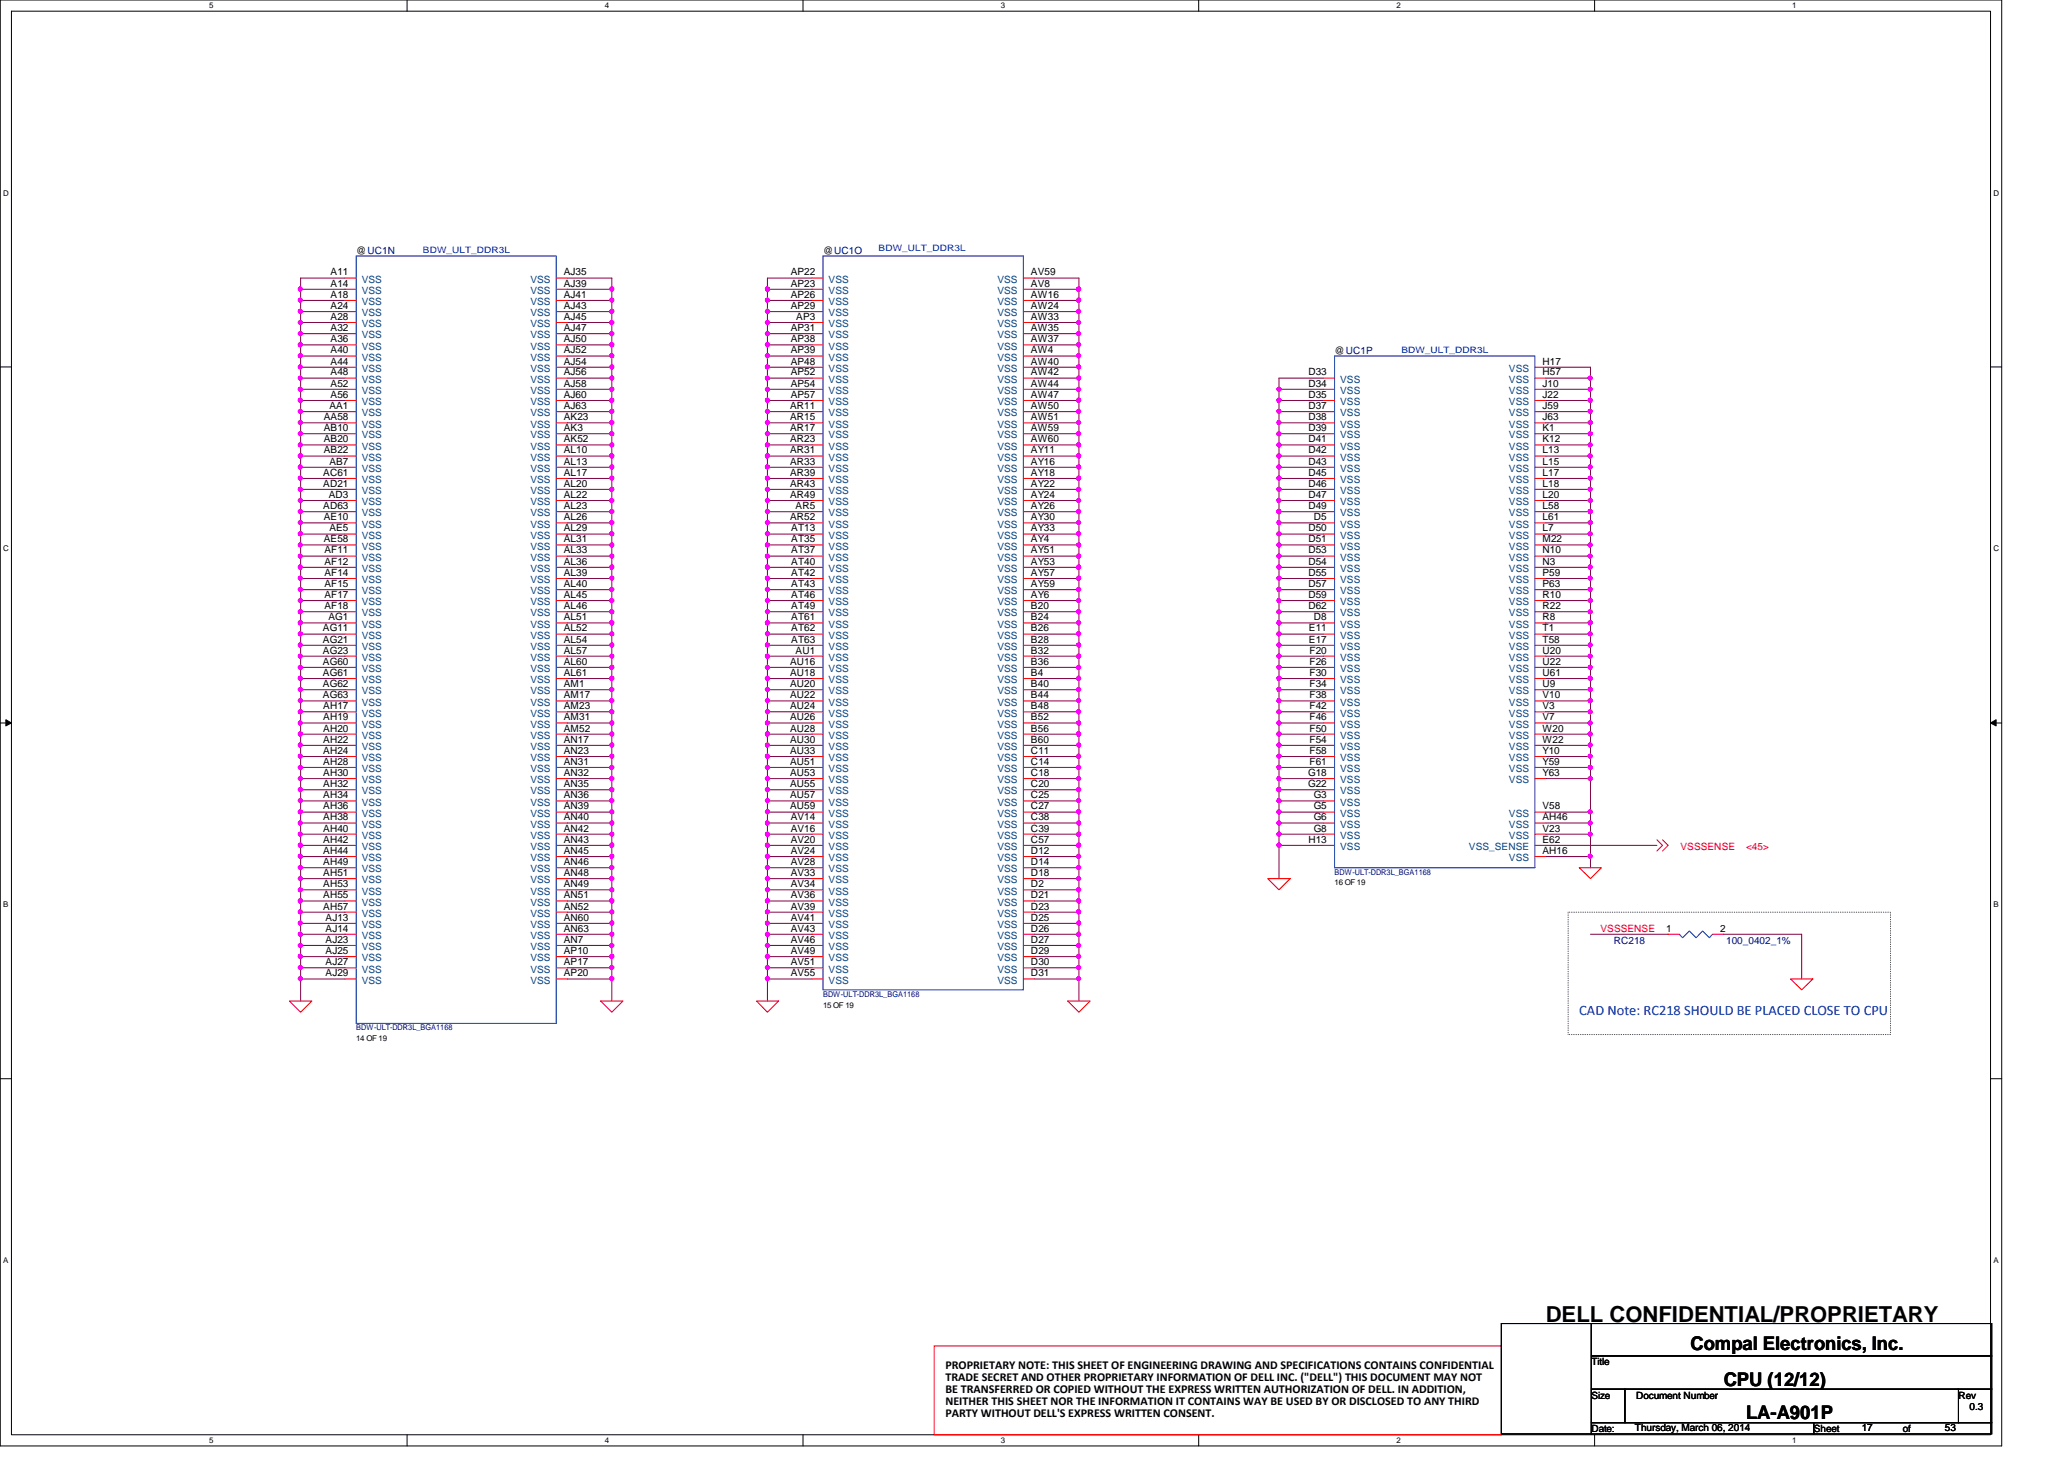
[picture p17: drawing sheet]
<svg xmlns="http://www.w3.org/2000/svg" width="297mm" height="210mm" viewBox="0 0 297 210" stroke-linecap="round" stroke-linejoin="round" font-family="sans-serif">
<defs><g id="words">
<text font-size="3.2" x="222.5" y="190.2">DELL CONFIDENTIAL/PROPRIETARY</text>
<g font-size="2.7">
<text x="243.3" y="194.3">Compal Electronics, Inc.</text>
<text x="248.1" y="199.4">CPU (12/12)</text>
<text x="251.3" y="204.2">LA-A901P</text>
</g>
<text font-size="2.1" fill="#00f" x="227.3" y="146">CAD Note: RC218 SHOULD BE PLACED CLOSE TO CPU</text>
<g font-size="1.7">
<text x="136.1" y="196.9">PROPRIETARY NOTE: THIS SHEET OF ENGINEERING DRAWING AND SPECIFICATIONS CONTAINS CONFIDENTIAL</text>
<text x="136.1" y="198.6">TRADE SECRET AND OTHER PROPRIETARY INFORMATION OF DELL INC. (&quot;DELL&quot;) THIS DOCUMENT MAY NOT</text>
<text x="136.1" y="200.4">BE TRANSFERRED OR COPIED WITHOUT THE EXPRESS WRITTEN AUTHORIZATION OF DELL. IN ADDITION,</text>
<text x="136.1" y="202.1">NEITHER THIS SHEET NOR THE INFORMATION IT CONTAINS WAY BE USED BY OR DISCLOSED TO ANY THIRD</text>
<text x="136.1" y="203.8">PARTY WITHOUT DELL'S EXPRESS WRITTEN CONSENT.</text>
</g>
<g font-size="1.4">
<text x="47.6" y="39.6">A11</text>
<text x="47.6" y="41.2">A14</text>
<text x="51.3" y="36.6">@UC1N</text>
<text x="81.1" y="39.6">AJ35</text>
<text x="81.1" y="41.2">AJ39</text>
<text x="113.8" y="39.6">AP22</text>
<text x="113.8" y="41.2">AP23</text>
<text x="118.4" y="36.6">@UC1O</text>
<text x="148.4" y="39.6">AV59</text>
<text x="148.4" y="41.2">AV8</text>
<text x="47.6" y="46">A28</text>
<text x="47.6" y="42.8">A18</text>
<text x="47.6" y="44.5">A24</text>
<text x="47.6" y="47.6">A32</text>
<text x="81.1" y="44.5">AJ43</text>
<text x="81.1" y="46">AJ45</text>
<text x="81.1" y="47.6">AJ47</text>
<text x="81.1" y="42.8">AJ41</text>
<text x="113.8" y="44.5">AP29</text>
<text x="113.8" y="47.6">AP31</text>
<text x="113.8" y="42.8">AP26</text>
<text x="114.6" y="46">AP3</text>
<text x="148.4" y="44.5">AW24</text>
<text x="148.4" y="46">AW33</text>
<text x="148.4" y="47.6">AW35</text>
<text x="148.4" y="42.8">AW16</text>
<text x="47.6" y="49.2">A36</text>
<text x="47.6" y="50.8">A40</text>
<text x="47.6" y="52.5">A44</text>
<text x="81.1" y="49.2">AJ50</text>
<text x="81.1" y="50.8">AJ52</text>
<text x="81.1" y="52.5">AJ54</text>
<text x="113.8" y="49.2">AP38</text>
<text x="113.8" y="50.8">AP39</text>
<text x="113.8" y="52.5">AP48</text>
<text x="148.4" y="49.2">AW37</text>
<text x="148.4" y="50.8">AW4</text>
<text x="148.4" y="52.5">AW40</text>
<text x="192.1" y="51">@UC1P</text>
<text x="222" y="52.5">H17</text>
<text x="47.4" y="58.8">AA1</text>
<text x="47.6" y="54">A48</text>
<text x="47.6" y="55.6">A52</text>
<text x="47.6" y="57.2">A56</text>
<text x="81.1" y="54">AJ56</text>
<text x="81.1" y="55.6">AJ58</text>
<text x="81.1" y="57.2">AJ60</text>
<text x="81.1" y="58.8">AJ63</text>
<text x="113.7" y="58.8">AR11</text>
<text x="113.8" y="54">AP52</text>
<text x="113.8" y="55.6">AP54</text>
<text x="113.8" y="57.2">AP57</text>
<text x="148.4" y="54">AW42</text>
<text x="148.4" y="55.6">AW44</text>
<text x="148.4" y="57.2">AW47</text>
<text x="148.4" y="58.8">AW50</text>
<text x="188.3" y="58.8">D37</text>
<text x="188.3" y="57.2">D35</text>
<text x="188.3" y="55.6">D34</text>
<text x="188.3" y="54">D33</text>
<text x="222" y="58.8">J59</text>
<text x="222" y="57.2">J22</text>
<text x="222" y="54">H57</text>
<text x="222" y="55.6">J10</text>
<text x="46.6" y="60.5">AA58</text>
<text x="46.6" y="62">AB10</text>
<text x="46.6" y="63.6">AB20</text>
<text x="46.6" y="65.2">AB22</text>
<text x="81.1" y="60.5">AK23</text>
<text x="81.1" y="62">AK3</text>
<text x="81.1" y="63.6">AK52</text>
<text x="81.1" y="65.2">AL10</text>
<text x="113.7" y="60.5">AR15</text>
<text x="113.7" y="62">AR17</text>
<text x="113.7" y="63.6">AR23</text>
<text x="113.7" y="65.2">AR31</text>
<text x="148.4" y="60.5">AW51</text>
<text x="148.4" y="62">AW59</text>
<text x="148.4" y="65.2">AY11</text>
<text x="148.4" y="63.6">AW60</text>
<text x="188.3" y="62">D39</text>
<text x="188.3" y="60.5">D38</text>
<text x="188.3" y="65.2">D42</text>
<text x="188.3" y="63.6">D41</text>
<text x="222" y="65.2">L13</text>
<text x="222" y="63.6">K12</text>
<text x="222" y="62">K1</text>
<text x="222" y="60.5">J63</text>
<text x="46.5" y="68.5">AC61</text>
<text x="46.5" y="70">AD21</text>
<text x="47.3" y="71.6">AD3</text>
<text x="47.4" y="66.8">AB7</text>
<text x="81.1" y="66.8">AL13</text>
<text x="81.1" y="68.5">AL17</text>
<text x="81.1" y="70">AL20</text>
<text x="81.1" y="71.6">AL22</text>
<text x="113.7" y="66.8">AR33</text>
<text x="113.7" y="68.5">AR39</text>
<text x="113.7" y="70">AR43</text>
<text x="113.7" y="71.6">AR49</text>
<text x="148.4" y="66.8">AY16</text>
<text x="148.4" y="68.5">AY18</text>
<text x="148.4" y="70">AY22</text>
<text x="148.4" y="71.6">AY24</text>
<text x="188.3" y="66.8">D43</text>
<text x="188.3" y="68.5">D45</text>
<text x="188.3" y="70">D46</text>
<text x="188.3" y="71.6">D47</text>
<text x="222" y="71.6">L20</text>
<text x="222" y="70">L18</text>
<text x="222" y="68.5">L17</text>
<text x="222" y="66.8">L15</text>
<text x="46.5" y="73.2">AD63</text>
<text x="46.6" y="74.8">AE10</text>
<text x="47.4" y="76.5">AE5</text>
<text x="81.1" y="73.2">AL23</text>
<text x="81.1" y="74.8">AL26</text>
<text x="81.1" y="76.5">AL29</text>
<text x="113.7" y="74.8">AR52</text>
<text x="113.9" y="76.5">AT13</text>
<text x="114.5" y="73.2">AR5</text>
<text x="148.4" y="73.2">AY26</text>
<text x="148.4" y="74.8">AY30</text>
<text x="148.4" y="76.5">AY33</text>
<text x="188.3" y="76.5">D50</text>
<text x="188.3" y="73.2">D49</text>
<text x="189.1" y="74.8">D5</text>
<text x="222" y="74.8">L61</text>
<text x="222" y="73.2">L58</text>
<text x="222" y="76.5">L7</text>
<text x="46.6" y="78">AE58</text>
<text x="46.7" y="79.6">AF11</text>
<text x="46.7" y="81.2">AF12</text>
<text x="46.7" y="82.8">AF14</text>
<text x="81.1" y="78">AL31</text>
<text x="81.1" y="79.6">AL33</text>
<text x="81.1" y="81.2">AL36</text>
<text x="81.1" y="82.8">AL39</text>
<text x="113.9" y="78">AT35</text>
<text x="113.9" y="79.6">AT37</text>
<text x="113.9" y="81.2">AT40</text>
<text x="113.9" y="82.8">AT42</text>
<text x="148.4" y="78">AY4</text>
<text x="148.4" y="79.6">AY51</text>
<text x="148.4" y="81.2">AY53</text>
<text x="148.4" y="82.8">AY57</text>
<text x="188.3" y="78">D51</text>
<text x="188.3" y="79.6">D53</text>
<text x="188.3" y="81.2">D54</text>
<text x="188.3" y="82.8">D55</text>
<text x="222" y="82.8">P59</text>
<text x="222" y="81.2">N3</text>
<text x="222" y="79.6">N10</text>
<text x="222" y="78">M22</text>
<text x="46.7" y="86">AF17</text>
<text x="46.7" y="87.6">AF18</text>
<text x="46.7" y="84.5">AF15</text>
<text x="47.3" y="89.2">AG1</text>
<text x="81.1" y="89.2">AL51</text>
<text x="81.1" y="84.5">AL40</text>
<text x="81.1" y="86">AL45</text>
<text x="81.1" y="87.6">AL46</text>
<text x="113.9" y="84.5">AT43</text>
<text x="113.9" y="86">AT46</text>
<text x="113.9" y="87.6">AT49</text>
<text x="113.9" y="89.2">AT61</text>
<text x="148.4" y="84.5">AY59</text>
<text x="148.4" y="86">AY6</text>
<text x="148.4" y="87.6">B20</text>
<text x="148.4" y="89.2">B24</text>
<text x="188.3" y="86">D59</text>
<text x="188.3" y="84.5">D57</text>
<text x="188.3" y="87.6">D62</text>
<text x="189.1" y="89.2">D8</text>
<text x="222" y="87.6">R22</text>
<text x="222" y="89.2">R8</text>
<text x="222" y="86">R10</text>
<text x="222" y="84.5">P63</text>
<text x="46.5" y="90.8">AG11</text>
<text x="46.5" y="94">AG23</text>
<text x="46.5" y="95.6">AG60</text>
<text x="46.5" y="92.5">AG21</text>
<text x="81.1" y="90.8">AL52</text>
<text x="81.1" y="92.5">AL54</text>
<text x="81.1" y="94">AL57</text>
<text x="81.1" y="95.6">AL60</text>
<text x="113.7" y="95.6">AU16</text>
<text x="113.9" y="90.8">AT62</text>
<text x="113.9" y="92.5">AT63</text>
<text x="114.5" y="94">AU1</text>
<text x="148.4" y="90.8">B26</text>
<text x="148.4" y="92.5">B28</text>
<text x="148.4" y="94">B32</text>
<text x="148.4" y="95.6">B36</text>
<text x="188.4" y="92.5">E17</text>
<text x="188.4" y="90.8">E11</text>
<text x="188.5" y="95.6">F26</text>
<text x="188.5" y="94">F20</text>
<text x="222" y="95.6">U22</text>
<text x="222" y="94">U20</text>
<text x="222" y="92.5">T58</text>
<text x="222" y="90.8">T1</text>
<text x="46.5" y="98.8">AG62</text>
<text x="46.5" y="100.5">AG63</text>
<text x="46.5" y="97.2">AG61</text>
<text x="81.1" y="98.8">AM1</text>
<text x="81.1" y="97.2">AL61</text>
<text x="81.1" y="100.5">AM17</text>
<text x="113.7" y="97.2">AU18</text>
<text x="113.7" y="100.5">AU22</text>
<text x="113.7" y="98.8">AU20</text>
<text x="148.4" y="97.2">B4</text>
<text x="148.4" y="98.8">B40</text>
<text x="148.4" y="100.5">B44</text>
<text x="188.5" y="100.5">F38</text>
<text x="188.5" y="98.8">F34</text>
<text x="188.5" y="97.2">F30</text>
<text x="222" y="100.5">V10</text>
<text x="222" y="98.8">U9</text>
<text x="222" y="97.2">U61</text>
<text x="46.5" y="103.6">AH19</text>
<text x="46.5" y="106.8">AH22</text>
<text x="46.5" y="105.2">AH20</text>
<text x="46.5" y="102">AH17</text>
<text x="81.1" y="102">AM23</text>
<text x="81.1" y="103.6">AM31</text>
<text x="81.1" y="105.2">AM52</text>
<text x="81.1" y="106.8">AN17</text>
<text x="113.7" y="106.8">AU30</text>
<text x="113.7" y="105.2">AU28</text>
<text x="113.7" y="103.6">AU26</text>
<text x="113.7" y="102">AU24</text>
<text x="148.4" y="102">B48</text>
<text x="148.4" y="103.6">B52</text>
<text x="148.4" y="105.2">B56</text>
<text x="148.4" y="106.8">B60</text>
<text x="188.5" y="105.2">F50</text>
<text x="188.5" y="102">F42</text>
<text x="188.5" y="103.6">F46</text>
<text x="188.5" y="106.8">F54</text>
<text x="222" y="106.8">W22</text>
<text x="222" y="105.2">W20</text>
<text x="222" y="103.6">V7</text>
<text x="222" y="102">V3</text>
<text x="46.5" y="108.5">AH24</text>
<text x="46.5" y="110">AH28</text>
<text x="46.5" y="111.6">AH30</text>
<text x="46.5" y="113.2">AH32</text>
<text x="81.1" y="108.5">AN23</text>
<text x="81.1" y="110">AN31</text>
<text x="81.1" y="111.6">AN32</text>
<text x="81.1" y="113.2">AN35</text>
<text x="113.7" y="108.5">AU33</text>
<text x="113.7" y="113.2">AU55</text>
<text x="113.7" y="110">AU51</text>
<text x="113.7" y="111.6">AU53</text>
<text x="148.4" y="111.6">C18</text>
<text x="148.4" y="113.2">C20</text>
<text x="148.4" y="108.5">C11</text>
<text x="148.4" y="110">C14</text>
<text x="188.3" y="113.2">G22</text>
<text x="188.3" y="111.6">G18</text>
<text x="188.5" y="108.5">F58</text>
<text x="188.5" y="110">F61</text>
<text x="222" y="111.6">Y63</text>
<text x="222" y="110">Y59</text>
<text x="222" y="108.5">Y10</text>
<text x="46.5" y="118">AH38</text>
<text x="46.5" y="119.6">AH40</text>
<text x="46.5" y="116.5">AH36</text>
<text x="46.5" y="114.9">AH34</text>
<text x="81.1" y="118">AN40</text>
<text x="81.1" y="114.9">AN36</text>
<text x="81.1" y="116.5">AN39</text>
<text x="81.1" y="119.6">AN42</text>
<text x="113.7" y="114.9">AU57</text>
<text x="113.7" y="116.5">AU59</text>
<text x="113.8" y="119.6">AV16</text>
<text x="113.8" y="118">AV14</text>
<text x="148.4" y="114.9">C25</text>
<text x="148.4" y="116.5">C27</text>
<text x="148.4" y="118">C38</text>
<text x="148.4" y="119.6">C39</text>
<text x="189.1" y="118">G6</text>
<text x="189.1" y="114.9">G3</text>
<text x="189.1" y="116.5">G5</text>
<text x="189.1" y="119.6">G8</text>
<text x="222" y="116.5">V58</text>
<text x="222" y="118">AH46</text>
<text x="222" y="119.6">V23</text>
<text x="46.5" y="122.9">AH44</text>
<text x="46.5" y="124.5">AH49</text>
<text x="46.5" y="121.2">AH42</text>
<text x="81.1" y="121.2">AN43</text>
<text x="81.1" y="122.9">AN45</text>
<text x="81.1" y="124.5">AN46</text>
<text x="113.8" y="122.9">AV24</text>
<text x="113.8" y="124.5">AV28</text>
<text x="113.8" y="121.2">AV20</text>
<text x="148.4" y="121.2">C57</text>
<text x="148.4" y="122.9">D12</text>
<text x="148.4" y="124.5">D14</text>
<text x="188.3" y="121.2">H13</text>
<text x="222" y="122.9">AH16</text>
<text x="222" y="121.2">E62</text>
<text x="46.5" y="126">AH51</text>
<text x="46.5" y="127.6">AH53</text>
<text x="46.5" y="129.2">AH55</text>
<text x="46.5" y="130.9">AH57</text>
<text x="81.1" y="127.6">AN49</text>
<text x="81.1" y="126">AN48</text>
<text x="81.1" y="129.2">AN51</text>
<text x="81.1" y="130.9">AN52</text>
<text x="113.8" y="126">AV33</text>
<text x="113.8" y="129.2">AV36</text>
<text x="113.8" y="130.9">AV39</text>
<text x="113.8" y="127.6">AV34</text>
<text x="148.4" y="130.9">D23</text>
<text x="148.4" y="126">D18</text>
<text x="148.4" y="127.6">D2</text>
<text x="148.4" y="129.2">D21</text>
<text x="46.9" y="132.5">AJ13</text>
<text x="46.9" y="134">AJ14</text>
<text x="46.9" y="135.6">AJ23</text>
<text x="46.9" y="137.2">AJ25</text>
<text x="81.1" y="137.2">AP10</text>
<text x="81.1" y="132.5">AN60</text>
<text x="81.1" y="134">AN63</text>
<text x="81.1" y="135.6">AN7</text>
<text x="113.8" y="132.5">AV41</text>
<text x="113.8" y="134">AV43</text>
<text x="113.8" y="135.6">AV46</text>
<text x="113.8" y="137.2">AV49</text>
<text x="148.4" y="134">D26</text>
<text x="148.4" y="135.6">D27</text>
<text x="148.4" y="132.5">D25</text>
<text x="148.4" y="137.2">D29</text>
<text x="239.8" y="134">1</text>
<text x="247.6" y="134">2</text>
<text x="46.9" y="138.9">AJ27</text>
<text x="46.9" y="140.5">AJ29</text>
<text x="81.1" y="138.9">AP17</text>
<text x="81.1" y="140.5">AP20</text>
<text x="113.8" y="140.5">AV55</text>
<text x="113.8" y="138.9">AV51</text>
<text x="148.4" y="138.9">D30</text>
<text x="148.4" y="140.5">D31</text>
<text x="229" y="196.4">Title</text>
<text x="229" y="201.2">Size</text>
<text x="235.5" y="201.2">Document Number</text>
<text x="281.9" y="201.2">Rev</text>
<text x="283.5" y="202.8">0.3</text>
<text x="229" y="206">Date:</text>
<text x="235.3" y="205.9">Thursday, March 06, 2014</text>
<text x="261" y="206">Sheet</text>
<text x="267.9" y="205.9">17</text>
<text x="273.9" y="206">of</text>
<text x="279.9" y="205.9">53</text>
</g>
<g font-size="1.4" fill="#004080">
<text x="52.1" y="40.7">VSS</text>
<text x="76.3" y="40.7">VSS</text>
<text x="119.2" y="40.7">VSS</text>
<text x="143.5" y="40.7">VSS</text>
<text x="52.1" y="47.1">VSS</text>
<text x="52.1" y="42.3">VSS</text>
<text x="52.1" y="43.9">VSS</text>
<text x="52.1" y="45.5">VSS</text>
<text x="76.3" y="45.5">VSS</text>
<text x="76.3" y="47.1">VSS</text>
<text x="76.3" y="43.9">VSS</text>
<text x="76.3" y="42.3">VSS</text>
<text x="119.2" y="45.5">VSS</text>
<text x="119.2" y="43.9">VSS</text>
<text x="119.2" y="42.3">VSS</text>
<text x="119.2" y="47.1">VSS</text>
<text x="143.5" y="45.5">VSS</text>
<text x="143.5" y="47.1">VSS</text>
<text x="143.5" y="42.3">VSS</text>
<text x="143.5" y="43.9">VSS</text>
<text x="52.1" y="48.7">VSS</text>
<text x="52.1" y="50.3">VSS</text>
<text x="52.1" y="51.9">VSS</text>
<text x="52.1" y="53.5">VSS</text>
<text x="76.3" y="50.3">VSS</text>
<text x="76.3" y="51.9">VSS</text>
<text x="76.3" y="53.5">VSS</text>
<text x="76.3" y="48.7">VSS</text>
<text x="119.2" y="50.3">VSS</text>
<text x="119.2" y="48.7">VSS</text>
<text x="119.2" y="51.9">VSS</text>
<text x="119.2" y="53.5">VSS</text>
<text x="143.5" y="48.7">VSS</text>
<text x="143.5" y="50.3">VSS</text>
<text x="143.5" y="51.9">VSS</text>
<text x="143.5" y="53.5">VSS</text>
<text x="217.2" y="53.5">VSS</text>
<text x="52.1" y="55.1">VSS</text>
<text x="52.1" y="56.7">VSS</text>
<text x="52.1" y="58.3">VSS</text>
<text x="52.1" y="59.9">VSS</text>
<text x="76.3" y="55.1">VSS</text>
<text x="76.3" y="56.7">VSS</text>
<text x="76.3" y="58.3">VSS</text>
<text x="76.3" y="59.9">VSS</text>
<text x="119.2" y="59.9">VSS</text>
<text x="119.2" y="55.1">VSS</text>
<text x="119.2" y="56.7">VSS</text>
<text x="119.2" y="58.3">VSS</text>
<text x="143.5" y="55.1">VSS</text>
<text x="143.5" y="56.7">VSS</text>
<text x="143.5" y="58.3">VSS</text>
<text x="143.5" y="59.9">VSS</text>
<text x="192.9" y="59.9">VSS</text>
<text x="192.9" y="58.3">VSS</text>
<text x="192.9" y="56.7">VSS</text>
<text x="192.9" y="55.1">VSS</text>
<text x="217.2" y="59.9">VSS</text>
<text x="217.2" y="58.3">VSS</text>
<text x="217.2" y="55.1">VSS</text>
<text x="217.2" y="56.7">VSS</text>
<text x="52.1" y="61.5">VSS</text>
<text x="52.1" y="63.1">VSS</text>
<text x="52.1" y="64.7">VSS</text>
<text x="76.3" y="61.5">VSS</text>
<text x="76.3" y="63.1">VSS</text>
<text x="76.3" y="64.7">VSS</text>
<text x="119.2" y="61.5">VSS</text>
<text x="119.2" y="63.1">VSS</text>
<text x="119.2" y="64.7">VSS</text>
<text x="143.5" y="61.5">VSS</text>
<text x="143.5" y="63.1">VSS</text>
<text x="143.5" y="64.7">VSS</text>
<text x="192.9" y="63.1">VSS</text>
<text x="192.9" y="61.5">VSS</text>
<text x="192.9" y="64.7">VSS</text>
<text x="217.2" y="64.7">VSS</text>
<text x="217.2" y="63.1">VSS</text>
<text x="217.2" y="61.5">VSS</text>
<text x="52.1" y="66.3">VSS</text>
<text x="52.1" y="67.9">VSS</text>
<text x="52.1" y="69.5">VSS</text>
<text x="52.1" y="71.1">VSS</text>
<text x="76.3" y="66.3">VSS</text>
<text x="76.3" y="67.9">VSS</text>
<text x="76.3" y="69.5">VSS</text>
<text x="76.3" y="71.1">VSS</text>
<text x="119.2" y="66.3">VSS</text>
<text x="119.2" y="67.9">VSS</text>
<text x="119.2" y="69.5">VSS</text>
<text x="119.2" y="71.1">VSS</text>
<text x="143.5" y="66.3">VSS</text>
<text x="143.5" y="67.9">VSS</text>
<text x="143.5" y="69.5">VSS</text>
<text x="143.5" y="71.1">VSS</text>
<text x="192.9" y="67.9">VSS</text>
<text x="192.9" y="69.5">VSS</text>
<text x="192.9" y="71.1">VSS</text>
<text x="192.9" y="66.3">VSS</text>
<text x="217.2" y="71.1">VSS</text>
<text x="217.2" y="69.5">VSS</text>
<text x="217.2" y="67.9">VSS</text>
<text x="217.2" y="66.3">VSS</text>
<text x="52.1" y="72.7">VSS</text>
<text x="52.1" y="74.3">VSS</text>
<text x="52.1" y="75.9">VSS</text>
<text x="52.1" y="77.5">VSS</text>
<text x="76.3" y="72.7">VSS</text>
<text x="76.3" y="74.3">VSS</text>
<text x="76.3" y="75.9">VSS</text>
<text x="76.3" y="77.5">VSS</text>
<text x="119.2" y="72.7">VSS</text>
<text x="119.2" y="74.3">VSS</text>
<text x="119.2" y="75.9">VSS</text>
<text x="119.2" y="77.5">VSS</text>
<text x="143.5" y="72.7">VSS</text>
<text x="143.5" y="74.3">VSS</text>
<text x="143.5" y="75.9">VSS</text>
<text x="143.5" y="77.5">VSS</text>
<text x="192.9" y="72.7">VSS</text>
<text x="192.9" y="75.9">VSS</text>
<text x="192.9" y="77.5">VSS</text>
<text x="192.9" y="74.3">VSS</text>
<text x="217.2" y="75.9">VSS</text>
<text x="217.2" y="74.3">VSS</text>
<text x="217.2" y="72.7">VSS</text>
<text x="217.2" y="77.5">VSS</text>
<text x="52.1" y="79.1">VSS</text>
<text x="52.1" y="80.7">VSS</text>
<text x="52.1" y="82.3">VSS</text>
<text x="52.1" y="83.9">VSS</text>
<text x="76.3" y="79.1">VSS</text>
<text x="76.3" y="80.7">VSS</text>
<text x="76.3" y="82.3">VSS</text>
<text x="76.3" y="83.9">VSS</text>
<text x="119.2" y="79.1">VSS</text>
<text x="119.2" y="80.7">VSS</text>
<text x="119.2" y="82.3">VSS</text>
<text x="119.2" y="83.9">VSS</text>
<text x="143.5" y="79.1">VSS</text>
<text x="143.5" y="80.7">VSS</text>
<text x="143.5" y="82.3">VSS</text>
<text x="143.5" y="83.9">VSS</text>
<text x="192.9" y="79.1">VSS</text>
<text x="192.9" y="80.7">VSS</text>
<text x="192.9" y="82.3">VSS</text>
<text x="192.9" y="83.9">VSS</text>
<text x="217.2" y="83.9">VSS</text>
<text x="217.2" y="82.3">VSS</text>
<text x="217.2" y="80.7">VSS</text>
<text x="217.2" y="79.1">VSS</text>
<text x="52.1" y="87.1">VSS</text>
<text x="52.1" y="88.7">VSS</text>
<text x="52.1" y="85.5">VSS</text>
<text x="76.3" y="85.5">VSS</text>
<text x="76.3" y="87.1">VSS</text>
<text x="76.3" y="88.7">VSS</text>
<text x="119.2" y="85.5">VSS</text>
<text x="119.2" y="87.1">VSS</text>
<text x="119.2" y="88.7">VSS</text>
<text x="143.5" y="85.5">VSS</text>
<text x="143.5" y="87.1">VSS</text>
<text x="143.5" y="88.7">VSS</text>
<text x="192.9" y="87.1">VSS</text>
<text x="192.9" y="85.5">VSS</text>
<text x="192.9" y="88.7">VSS</text>
<text x="217.2" y="88.7">VSS</text>
<text x="217.2" y="87.1">VSS</text>
<text x="217.2" y="85.5">VSS</text>
<text x="52.1" y="90.3">VSS</text>
<text x="52.1" y="91.9">VSS</text>
<text x="52.1" y="95.1">VSS</text>
<text x="52.1" y="93.5">VSS</text>
<text x="76.3" y="90.3">VSS</text>
<text x="76.3" y="91.9">VSS</text>
<text x="76.3" y="93.5">VSS</text>
<text x="76.3" y="95.1">VSS</text>
<text x="119.2" y="90.3">VSS</text>
<text x="119.2" y="91.9">VSS</text>
<text x="119.2" y="93.5">VSS</text>
<text x="119.2" y="95.1">VSS</text>
<text x="143.5" y="90.3">VSS</text>
<text x="143.5" y="91.9">VSS</text>
<text x="143.5" y="93.5">VSS</text>
<text x="143.5" y="95.1">VSS</text>
<text x="192.9" y="93.5">VSS</text>
<text x="192.9" y="90.3">VSS</text>
<text x="192.9" y="91.9">VSS</text>
<text x="192.9" y="95.1">VSS</text>
<text x="217.2" y="95.1">VSS</text>
<text x="217.2" y="93.5">VSS</text>
<text x="217.2" y="91.9">VSS</text>
<text x="217.2" y="90.3">VSS</text>
<text x="52.1" y="96.7">VSS</text>
<text x="52.1" y="99.9">VSS</text>
<text x="52.1" y="101.5">VSS</text>
<text x="52.1" y="98.3">VSS</text>
<text x="76.3" y="99.9">VSS</text>
<text x="76.3" y="96.7">VSS</text>
<text x="76.3" y="98.3">VSS</text>
<text x="76.3" y="101.5">VSS</text>
<text x="119.2" y="98.3">VSS</text>
<text x="119.2" y="101.5">VSS</text>
<text x="119.2" y="99.9">VSS</text>
<text x="119.2" y="96.7">VSS</text>
<text x="143.5" y="96.7">VSS</text>
<text x="143.5" y="98.3">VSS</text>
<text x="143.5" y="99.9">VSS</text>
<text x="143.5" y="101.5">VSS</text>
<text x="192.9" y="101.5">VSS</text>
<text x="192.9" y="99.9">VSS</text>
<text x="192.9" y="98.3">VSS</text>
<text x="192.9" y="96.7">VSS</text>
<text x="217.2" y="101.5">VSS</text>
<text x="217.2" y="99.9">VSS</text>
<text x="217.2" y="96.7">VSS</text>
<text x="217.2" y="98.3">VSS</text>
<text x="52.1" y="104.7">VSS</text>
<text x="52.1" y="107.9">VSS</text>
<text x="52.1" y="106.3">VSS</text>
<text x="52.1" y="103.1">VSS</text>
<text x="76.3" y="103.1">VSS</text>
<text x="76.3" y="104.7">VSS</text>
<text x="76.3" y="106.3">VSS</text>
<text x="76.3" y="107.9">VSS</text>
<text x="119.2" y="107.9">VSS</text>
<text x="119.2" y="106.3">VSS</text>
<text x="119.2" y="104.7">VSS</text>
<text x="119.2" y="103.1">VSS</text>
<text x="143.5" y="103.1">VSS</text>
<text x="143.5" y="104.7">VSS</text>
<text x="143.5" y="106.3">VSS</text>
<text x="143.5" y="107.9">VSS</text>
<text x="192.9" y="106.3">VSS</text>
<text x="192.9" y="103.1">VSS</text>
<text x="192.9" y="104.7">VSS</text>
<text x="192.9" y="107.9">VSS</text>
<text x="217.2" y="107.9">VSS</text>
<text x="217.2" y="106.3">VSS</text>
<text x="217.2" y="104.7">VSS</text>
<text x="217.2" y="103.1">VSS</text>
<text x="52.1" y="109.5">VSS</text>
<text x="52.1" y="111.1">VSS</text>
<text x="52.1" y="112.7">VSS</text>
<text x="76.3" y="109.5">VSS</text>
<text x="76.3" y="111.1">VSS</text>
<text x="76.3" y="112.7">VSS</text>
<text x="119.2" y="109.5">VSS</text>
<text x="119.2" y="111.1">VSS</text>
<text x="119.2" y="112.7">VSS</text>
<text x="143.5" y="112.7">VSS</text>
<text x="143.5" y="109.5">VSS</text>
<text x="143.5" y="111.1">VSS</text>
<text x="192.9" y="109.5">VSS</text>
<text x="192.9" y="111.1">VSS</text>
<text x="192.9" y="112.7">VSS</text>
<text x="217.2" y="112.7">VSS</text>
<text x="217.2" y="111.1">VSS</text>
<text x="217.2" y="109.5">VSS</text>
<text x="52.1" y="119.1">VSS</text>
<text x="52.1" y="114.3">VSS</text>
<text x="52.1" y="117.5">VSS</text>
<text x="52.1" y="115.9">VSS</text>
<text x="76.3" y="119.1">VSS</text>
<text x="76.3" y="114.3">VSS</text>
<text x="76.3" y="115.9">VSS</text>
<text x="76.3" y="117.5">VSS</text>
<text x="119.2" y="114.3">VSS</text>
<text x="119.2" y="115.9">VSS</text>
<text x="119.2" y="117.5">VSS</text>
<text x="119.2" y="119.1">VSS</text>
<text x="143.5" y="114.3">VSS</text>
<text x="143.5" y="115.9">VSS</text>
<text x="143.5" y="117.5">VSS</text>
<text x="143.5" y="119.1">VSS</text>
<text x="192.9" y="114.3">VSS</text>
<text x="192.9" y="119.1">VSS</text>
<text x="192.9" y="115.9">VSS</text>
<text x="192.9" y="117.5">VSS</text>
<text x="217.2" y="117.5">VSS</text>
<text x="217.2" y="119.1">VSS</text>
<text x="52.1" y="123.9">VSS</text>
<text x="52.1" y="125.5">VSS</text>
<text x="52.1" y="120.7">VSS</text>
<text x="52.1" y="122.3">VSS</text>
<text x="76.3" y="120.7">VSS</text>
<text x="76.3" y="122.3">VSS</text>
<text x="76.3" y="123.9">VSS</text>
<text x="76.3" y="125.5">VSS</text>
<text x="119.2" y="120.7">VSS</text>
<text x="119.2" y="123.9">VSS</text>
<text x="119.2" y="125.5">VSS</text>
<text x="119.2" y="122.3">VSS</text>
<text x="143.5" y="120.7">VSS</text>
<text x="143.5" y="122.3">VSS</text>
<text x="143.5" y="123.9">VSS</text>
<text x="143.5" y="125.5">VSS</text>
<text x="192.9" y="120.7">VSS</text>
<text x="192.9" y="122.3">VSS</text>
<text x="211.4" y="122.3">VSS_SENSE</text>
<text x="217.2" y="123.9">VSS</text>
<text x="217.2" y="120.7">VSS</text>
<text x="52.1" y="127.1">VSS</text>
<text x="52.1" y="128.7">VSS</text>
<text x="52.1" y="130.3">VSS</text>
<text x="52.1" y="131.9">VSS</text>
<text x="76.3" y="128.7">VSS</text>
<text x="76.3" y="127.1">VSS</text>
<text x="76.3" y="130.3">VSS</text>
<text x="76.3" y="131.9">VSS</text>
<text x="119.2" y="127.1">VSS</text>
<text x="119.2" y="130.3">VSS</text>
<text x="119.2" y="131.9">VSS</text>
<text x="119.2" y="128.7">VSS</text>
<text x="143.5" y="131.9">VSS</text>
<text x="143.5" y="127.1">VSS</text>
<text x="143.5" y="128.7">VSS</text>
<text x="143.5" y="130.3">VSS</text>
<text x="52.1" y="133.5">VSS</text>
<text x="52.1" y="135.1">VSS</text>
<text x="52.1" y="136.7">VSS</text>
<text x="76.3" y="133.5">VSS</text>
<text x="76.3" y="135.1">VSS</text>
<text x="76.3" y="136.7">VSS</text>
<text x="119.2" y="133.5">VSS</text>
<text x="119.2" y="135.1">VSS</text>
<text x="119.2" y="136.7">VSS</text>
<text x="143.5" y="135.1">VSS</text>
<text x="143.5" y="136.7">VSS</text>
<text x="143.5" y="133.5">VSS</text>
<text x="52.1" y="138.3">VSS</text>
<text x="52.1" y="139.9">VSS</text>
<text x="52.1" y="141.5">VSS</text>
<text x="76.3" y="138.3">VSS</text>
<text x="76.3" y="139.9">VSS</text>
<text x="76.3" y="141.5">VSS</text>
<text x="119.2" y="141.5">VSS</text>
<text x="119.2" y="138.3">VSS</text>
<text x="119.2" y="139.9">VSS</text>
<text x="143.5" y="138.3">VSS</text>
<text x="143.5" y="139.9">VSS</text>
<text x="143.5" y="141.5">VSS</text>
</g>
<g font-size="1.4" fill="#f00">
<text x="241.8" y="122.3">VSSSENSE</text>
<text x="251.3" y="122.3">&lt;45&gt;</text>
<text x="230.3" y="134.1">VSSSENSE</text>
</g>
<g font-size="1.4" fill="#000080">
<text x="232.2" y="135.8">RC218</text>
<text x="248.4" y="135.8">100_0402_1%</text>
</g>
<g font-size="1.3" fill="#00f">
<text x="60.9" y="36.4">BDW_ULT_DDR3L</text>
<text x="126.4" y="36.1">BDW_ULT_DDR3L</text>
<text x="201.7" y="50.8">BDW_ULT_DDR3L</text>
</g>
<g font-size="1.1">
<text x="30.1" y="1.1">5</text>
<text x="87" y="1.1">4</text>
<text x="144" y="1.1">3</text>
<text x="201" y="1.1">2</text>
<text x="257.9" y="1.1">1</text>
<text x=".5" y="28.2">D</text>
<text x="286.9" y="28.2">D</text>
<text x=".5" y="79.3">C</text>
<text x="286.9" y="79.3">C</text>
<text x=".5" y="130.6">B</text>
<text x="192.1" y="127.4">16 OF 19</text>
<text x="286.9" y="130.6">B</text>
<text x="51.3" y="149.8">14 OF 19</text>
<text x="118.4" y="145">15 OF 19</text>
<text x=".5" y="181.7">A</text>
<text x="286.9" y="181.7">A</text>
<text x="30.1" y="207.6">5</text>
<text x="87" y="207.6">4</text>
<text x="144" y="207.6">3</text>
<text x="201" y="207.6">2</text>
<text x="257.9" y="207.6">1</text>
</g>
<g font-size="1.1" fill="#000080">
<text x="192.1" y="125.8">BDW-ULT-DDR3L_BGA1168</text>
<text x="118.4" y="143.4">BDW-ULT-DDR3L_BGA1168</text>
<text x="51.3" y="148.2">BDW-ULT-DDR3L_BGA1168</text>
</g>
</g></defs>
<path d="M0 0h288.1v208h-288.1zM1.6 1.6h284.9v204.8h-284.9z" fill="none" stroke="#000" stroke-width=".14"/>
<g fill="#fff">
<path d="M30.1 .2h.6v1.2h-.6z"/>
<path d="M30.1 206.6h.6v1.2h-.6z"/>
</g>
<path d="M58.6 0v1.6M58.6 206.4v1.6" fill="none" stroke="#000" stroke-width=".14"/>
<g fill="#fff">
<path d="M87 .2h.6v1.2h-.6z"/>
<path d="M87 206.6h.6v1.2h-.6z"/>
</g>
<path d="M115.6 0v1.6M115.6 206.4v1.6" fill="none" stroke="#000" stroke-width=".14"/>
<g fill="#fff">
<path d="M144 .2h.6v1.2h-.6z"/>
<path d="M144 206.6h.6v1.2h-.6z"/>
</g>
<path d="M172.5 0v1.6M172.5 206.4v1.6" fill="none" stroke="#000" stroke-width=".14"/>
<g fill="#fff">
<path d="M201 .2h.5v1.2h-.5z"/>
<path d="M201 206.6h.5v1.2h-.5z"/>
</g>
<path d="M229.5 0v1.6M229.5 206.4v1.6" fill="none" stroke="#000" stroke-width=".14"/>
<g fill="#fff">
<path d="M257.9 .2h.6v1.2h-.6z"/>
<path d="M257.9 206.6h.6v1.2h-.6z"/>
<path d="M.5 27.2h.7v1.2h-.7z"/>
<path d="M286.9 27.2h.8v1.2h-.8z"/>
<path d="M.5 78.4h.7v1.1h-.7z"/>
<path d="M286.9 78.4h.8v1.1h-.8z"/>
</g>
<path d="M0 52.8h1.6M286.5 52.8h1.6" fill="none" stroke="#000" stroke-width=".14"/>
<g fill="#fff">
<path d="M.5 129.6h.7v1.2h-.7z"/>
<path d="M286.9 129.6h.7v1.2h-.7z"/>
</g>
<path d="M0 104h1.6M.8 103.5l.8 .5-.8 .4zM286.5 104h1.6M286.5 104l.8-.5v.9z" fill="none" stroke="#000" stroke-width=".14"/>
<path d="M.8 103.5l.8 .5-.8 .4zM286.5 104l.8-.5v.9z" fill="#000"/>
<g fill="#fff">
<path d="M.5 180.8h.7v1.1h-.7z"/>
<path d="M286.9 180.8h.7v1.1h-.7z"/>
</g>
<path d="M0 155.2h1.6M286.5 155.2h1.6" fill="none" stroke="#000" stroke-width=".14"/>
<path d="M225.7 131.2h46.4v17.6h-46.4z" fill="none" stroke="#000" stroke-width=".14" stroke-dasharray="0 .3"/>
<path d="M134.4 193.6h81.7v12.8h-81.7z" fill="none" stroke="#f00" stroke-width=".14"/>
<path d="M49.7 40h-6.4v1.6" fill="none" stroke="#800040" stroke-width=".14"/>
<circle cx="43.2" cy="41.6" r=".31" fill="#f0f"/>
<circle cx="43.2" cy="41.6" r=".31" fill="none" stroke="#f0f" stroke-width=".14"/>
<path d="M49.7 41.6h-6.4v1.6h6.4" fill="none" stroke="#800040" stroke-width=".14"/>
<circle cx="43.2" cy="43.2" r=".3" fill="#f0f"/>
<circle cx="43.2" cy="43.2" r=".3" fill="none" stroke="#f0f" stroke-width=".14"/>
<path d="M43.3 43.2v1.6h6.4M49.7 46.4h-6.4v1.6h6.4" fill="none" stroke="#800040" stroke-width=".14"/>
<circle cx="43.2" cy="46.4" r=".3" fill="#f0f"/>
<circle cx="43.2" cy="46.4" r=".3" fill="none" stroke="#f0f" stroke-width=".14"/>
<path d="M43.3 48v1.6h6.4" fill="none" stroke="#800040" stroke-width=".14"/>
<circle cx="43.2" cy="49.6" r=".31" fill="#f0f"/>
<circle cx="43.2" cy="49.6" r=".31" fill="none" stroke="#f0f" stroke-width=".14"/>
<circle cx="43.2" cy="48" r=".3" fill="#f0f"/>
<circle cx="43.2" cy="48" r=".3" fill="none" stroke="#f0f" stroke-width=".14"/>
<path d="M43.3 51.2h6.4" fill="none" stroke="#800040" stroke-width=".14"/>
<circle cx="43.2" cy="51.2" r=".3" fill="#f0f"/>
<circle cx="43.2" cy="51.2" r=".3" fill="none" stroke="#f0f" stroke-width=".14"/>
<path d="M43.3 51.2v1.6h6.4M49.7 54.4h-6.4v1.6h6.4" fill="none" stroke="#800040" stroke-width=".14"/>
<circle cx="43.2" cy="56" r=".3" fill="#f0f"/>
<circle cx="43.2" cy="56" r=".3" fill="none" stroke="#f0f" stroke-width=".14"/>
<path d="M43.3 49.6v1.6M43.3 57.6h6.4" fill="none" stroke="#800040" stroke-width=".14"/>
<circle cx="43.2" cy="57.6" r=".31" fill="#f0f"/>
<circle cx="43.2" cy="57.6" r=".31" fill="none" stroke="#f0f" stroke-width=".14"/>
<path d="M43.3 57.6v1.6h6.4" fill="none" stroke="#800040" stroke-width=".14"/>
<circle cx="43.2" cy="59.2" r=".3" fill="#f0f"/>
<circle cx="43.2" cy="59.2" r=".3" fill="none" stroke="#f0f" stroke-width=".14"/>
<path d="M43.3 59.2v1.6h6.4M43.3 60.8v1.6h6.4" fill="none" stroke="#800040" stroke-width=".14"/>
<circle cx="43.2" cy="60.8" r=".3" fill="#f0f"/>
<circle cx="43.2" cy="60.8" r=".3" fill="none" stroke="#f0f" stroke-width=".14"/>
<path d="M43.3 62.4v1.6h6.4" fill="none" stroke="#800040" stroke-width=".14"/>
<circle cx="43.2" cy="64" r=".3" fill="#f0f"/>
<circle cx="43.2" cy="64" r=".3" fill="none" stroke="#f0f" stroke-width=".14"/>
<circle cx="43.2" cy="62.4" r=".3" fill="#f0f"/>
<circle cx="43.2" cy="62.4" r=".3" fill="none" stroke="#f0f" stroke-width=".14"/>
<path d="M43.3 56v1.6M49.7 65.6h-6.4v1.6" fill="none" stroke="#800040" stroke-width=".14"/>
<circle cx="43.2" cy="67.2" r=".3" fill="#f0f"/>
<circle cx="43.2" cy="67.2" r=".3" fill="none" stroke="#f0f" stroke-width=".14"/>
<circle cx="43.2" cy="65.6" r=".31" fill="#f0f"/>
<circle cx="43.2" cy="65.6" r=".31" fill="none" stroke="#f0f" stroke-width=".14"/>
<path d="M43.3 67.2h6.4M43.3 68.8h6.4" fill="none" stroke="#800040" stroke-width=".14"/>
<circle cx="43.2" cy="68.8" r=".3" fill="#f0f"/>
<circle cx="43.2" cy="68.8" r=".3" fill="none" stroke="#f0f" stroke-width=".14"/>
<path d="M43.3 68.8v1.6M43.3 70.4h6.4M43.3 70.4v1.6h6.4" fill="none" stroke="#800040" stroke-width=".14"/>
<circle cx="43.2" cy="72" r=".3" fill="#f0f"/>
<circle cx="43.2" cy="72" r=".3" fill="none" stroke="#f0f" stroke-width=".14"/>
<circle cx="43.2" cy="70.4" r=".3" fill="#f0f"/>
<circle cx="43.2" cy="70.4" r=".3" fill="none" stroke="#f0f" stroke-width=".14"/>
<path d="M43.3 67.2v1.6M49.7 73.6h-6.4v1.6h6.4" fill="none" stroke="#800040" stroke-width=".14"/>
<circle cx="43.2" cy="75.2" r=".3" fill="#f0f"/>
<circle cx="43.2" cy="75.2" r=".3" fill="none" stroke="#f0f" stroke-width=".14"/>
<path d="M43.3 75.2v1.6h6.4M49.7 78.4h-6.4v1.6" fill="none" stroke="#800040" stroke-width=".14"/>
<circle cx="43.2" cy="80" r=".3" fill="#f0f"/>
<circle cx="43.2" cy="80" r=".3" fill="none" stroke="#f0f" stroke-width=".14"/>
<circle cx="43.2" cy="78.4" r=".3" fill="#f0f"/>
<circle cx="43.2" cy="78.4" r=".3" fill="none" stroke="#f0f" stroke-width=".14"/>
<path d="M43.3 80h6.4M49.7 81.6h-6.4v1.6h6.4" fill="none" stroke="#800040" stroke-width=".14"/>
<circle cx="43.2" cy="83.2" r=".3" fill="#f0f"/>
<circle cx="43.2" cy="83.2" r=".3" fill="none" stroke="#f0f" stroke-width=".14"/>
<path d="M43.3 84.8h6.4" fill="none" stroke="#800040" stroke-width=".14"/>
<circle cx="43.2" cy="84.8" r=".3" fill="#f0f"/>
<circle cx="43.2" cy="84.8" r=".3" fill="none" stroke="#f0f" stroke-width=".14"/>
<path d="M43.3 83.2v1.6M49.7 86.4h-6.4v1.6" fill="none" stroke="#800040" stroke-width=".14"/>
<circle cx="43.2" cy="88" r=".3" fill="#f0f"/>
<circle cx="43.2" cy="88" r=".3" fill="none" stroke="#f0f" stroke-width=".14"/>
<circle cx="43.2" cy="86.4" r=".3" fill="#f0f"/>
<circle cx="43.2" cy="86.4" r=".3" fill="none" stroke="#f0f" stroke-width=".14"/>
<path d="M43.3 80v1.6M43.3 88h6.4" fill="none" stroke="#800040" stroke-width=".14"/>
<circle cx="43.2" cy="81.6" r=".31" fill="#f0f"/>
<circle cx="43.2" cy="81.6" r=".31" fill="none" stroke="#f0f" stroke-width=".14"/>
<path d="M43.3 89.6h6.4" fill="none" stroke="#800040" stroke-width=".14"/>
<circle cx="43.2" cy="89.6" r=".31" fill="#f0f"/>
<circle cx="43.2" cy="89.6" r=".31" fill="none" stroke="#f0f" stroke-width=".14"/>
<path d="M43.3 89.6v1.6M43.3 91.2h6.4M43.3 91.2v1.6h6.4" fill="none" stroke="#800040" stroke-width=".14"/>
<circle cx="43.2" cy="92.8" r=".3" fill="#f0f"/>
<circle cx="43.2" cy="92.8" r=".3" fill="none" stroke="#f0f" stroke-width=".14"/>
<circle cx="43.2" cy="91.2" r=".3" fill="#f0f"/>
<circle cx="43.2" cy="91.2" r=".3" fill="none" stroke="#f0f" stroke-width=".14"/>
<path d="M49.7 94.4h-6.4v1.6" fill="none" stroke="#800040" stroke-width=".14"/>
<circle cx="43.2" cy="96" r=".3" fill="#f0f"/>
<circle cx="43.2" cy="96" r=".3" fill="none" stroke="#f0f" stroke-width=".14"/>
<path d="M43.3 88v1.6M43.3 96h6.4M49.7 97.6h-6.4v1.6" fill="none" stroke="#800040" stroke-width=".14"/>
<circle cx="43.2" cy="97.6" r=".31" fill="#f0f"/>
<circle cx="43.2" cy="97.6" r=".31" fill="none" stroke="#f0f" stroke-width=".14"/>
<path d="M43.3 99.2h6.4M49.7 100.8h-6.4v1.6h6.4" fill="none" stroke="#800040" stroke-width=".14"/>
<circle cx="43.2" cy="102.4" r=".3" fill="#f0f"/>
<circle cx="43.2" cy="102.4" r=".3" fill="none" stroke="#f0f" stroke-width=".14"/>
<path d="M43.3 99.2v1.6M43.3 102.4v1.6h6.4" fill="none" stroke="#800040" stroke-width=".14"/>
<circle cx="43.2" cy="100.8" r=".3" fill="#f0f"/>
<circle cx="43.2" cy="100.8" r=".3" fill="none" stroke="#f0f" stroke-width=".14"/>
<circle cx="43.2" cy="99.2" r=".3" fill="#f0f"/>
<circle cx="43.2" cy="99.2" r=".3" fill="none" stroke="#f0f" stroke-width=".14"/>
<path d="M43.3 96v1.6M49.7 105.6h-6.4v1.6" fill="none" stroke="#800040" stroke-width=".14"/>
<circle cx="43.2" cy="107.2" r=".3" fill="#f0f"/>
<circle cx="43.2" cy="107.2" r=".3" fill="none" stroke="#f0f" stroke-width=".14"/>
<path d="M43.3 107.2h6.4M43.3 108.8h6.4" fill="none" stroke="#800040" stroke-width=".14"/>
<circle cx="43.2" cy="108.8" r=".3" fill="#f0f"/>
<circle cx="43.2" cy="108.8" r=".3" fill="none" stroke="#f0f" stroke-width=".14"/>
<path d="M43.3 107.2v1.6M43.3 110.4h6.4" fill="none" stroke="#800040" stroke-width=".14"/>
<circle cx="43.2" cy="110.4" r=".3" fill="#f0f"/>
<circle cx="43.2" cy="110.4" r=".3" fill="none" stroke="#f0f" stroke-width=".14"/>
<path d="M43.3 108.8v1.6M43.3 113.6h6.4" fill="none" stroke="#800040" stroke-width=".14"/>
<circle cx="43.2" cy="113.6" r=".31" fill="#f0f"/>
<circle cx="43.2" cy="113.6" r=".31" fill="none" stroke="#f0f" stroke-width=".14"/>
<path d="M43.3 115.2h6.4M49.7 112h-6.4v1.6" fill="none" stroke="#800040" stroke-width=".14"/>
<circle cx="43.2" cy="115.2" r=".3" fill="#f0f"/>
<circle cx="43.2" cy="115.2" r=".3" fill="none" stroke="#f0f" stroke-width=".14"/>
<path d="M43.3 115.2v1.6M43.3 116.8h6.4M43.3 116.8v1.6h6.4" fill="none" stroke="#800040" stroke-width=".14"/>
<circle cx="43.2" cy="116.8" r=".3" fill="#f0f"/>
<circle cx="43.2" cy="116.8" r=".3" fill="none" stroke="#f0f" stroke-width=".14"/>
<path d="M43.3 120v1.6h6.4" fill="none" stroke="#800040" stroke-width=".14"/>
<circle cx="43.2" cy="121.6" r=".31" fill="#f0f"/>
<circle cx="43.2" cy="121.6" r=".31" fill="none" stroke="#f0f" stroke-width=".14"/>
<path d="M43.3 113.6v1.6M43.3 120h6.4M43.3 123.2h6.4" fill="none" stroke="#800040" stroke-width=".14"/>
<circle cx="43.2" cy="123.2" r=".3" fill="#f0f"/>
<circle cx="43.2" cy="123.2" r=".3" fill="none" stroke="#f0f" stroke-width=".14"/>
<path d="M43.3 123.2v1.6h6.4M43.3 126.4h6.4" fill="none" stroke="#800040" stroke-width=".14"/>
<circle cx="43.2" cy="126.4" r=".3" fill="#f0f"/>
<circle cx="43.2" cy="126.4" r=".3" fill="none" stroke="#f0f" stroke-width=".14"/>
<path d="M43.3 126.4v1.6h6.4" fill="none" stroke="#800040" stroke-width=".14"/>
<circle cx="43.2" cy="128" r=".3" fill="#f0f"/>
<circle cx="43.2" cy="128" r=".3" fill="none" stroke="#f0f" stroke-width=".14"/>
<path d="M43.3 121.6v1.6M43.3 129.6h6.4" fill="none" stroke="#800040" stroke-width=".14"/>
<circle cx="43.2" cy="129.6" r=".31" fill="#f0f"/>
<circle cx="43.2" cy="129.6" r=".31" fill="none" stroke="#f0f" stroke-width=".14"/>
<path d="M43.3 129.6v1.6M43.3 131.2h6.4M43.3 131.2v1.6h6.4" fill="none" stroke="#800040" stroke-width=".14"/>
<circle cx="43.2" cy="132.8" r=".3" fill="#f0f"/>
<circle cx="43.2" cy="132.8" r=".3" fill="none" stroke="#f0f" stroke-width=".14"/>
<circle cx="43.2" cy="131.2" r=".3" fill="#f0f"/>
<circle cx="43.2" cy="131.2" r=".3" fill="none" stroke="#f0f" stroke-width=".14"/>
<path d="M49.7 134.4h-6.4v1.6" fill="none" stroke="#800040" stroke-width=".14"/>
<circle cx="43.2" cy="136" r=".3" fill="#f0f"/>
<circle cx="43.2" cy="136" r=".3" fill="none" stroke="#f0f" stroke-width=".14"/>
<path d="M43.3 128v1.6M43.3 139.2h6.4M49.7 136h-6.4v1.6h6.4" fill="none" stroke="#800040" stroke-width=".14"/>
<circle cx="43.2" cy="139.2" r=".3" fill="#f0f"/>
<circle cx="43.2" cy="139.2" r=".3" fill="none" stroke="#f0f" stroke-width=".14"/>
<path d="M43.3 139.2v1.6" fill="none" stroke="#800040" stroke-width=".14"/>
<circle cx="43.2" cy="140.8" r=".3" fill="#f0f"/>
<circle cx="43.2" cy="140.8" r=".3" fill="none" stroke="#f0f" stroke-width=".14"/>
<path d="M81.7 70.4h6.3M49.7 140.8h-6.4v3.2" fill="none" stroke="#800040" stroke-width=".14"/>
<circle cx="88.1" cy="70.4" r=".3" fill="#f0f"/>
<circle cx="88.1" cy="70.4" r=".3" fill="none" stroke="#f0f" stroke-width=".14"/>
<path d="M88 70.4v1.6h-6.3M88 73.6v1.6h-6.3" fill="none" stroke="#800040" stroke-width=".14"/>
<circle cx="88.1" cy="75.2" r=".3" fill="#f0f"/>
<circle cx="88.1" cy="75.2" r=".3" fill="none" stroke="#f0f" stroke-width=".14"/>
<circle cx="88" cy="73.6" r=".31" fill="#f0f"/>
<circle cx="88" cy="73.6" r=".31" fill="none" stroke="#f0f" stroke-width=".14"/>
<path d="M81.7 73.6h6.3M88 75.2v1.6" fill="none" stroke="#800040" stroke-width=".14"/>
<circle cx="88.1" cy="76.8" r=".3" fill="#f0f"/>
<circle cx="88.1" cy="76.8" r=".3" fill="none" stroke="#f0f" stroke-width=".14"/>
<path d="M81.7 76.8h6.3M88 78.4v1.6h-6.3" fill="none" stroke="#800040" stroke-width=".14"/>
<circle cx="88.1" cy="80" r=".3" fill="#f0f"/>
<circle cx="88.1" cy="80" r=".3" fill="none" stroke="#f0f" stroke-width=".14"/>
<circle cx="88.1" cy="78.4" r=".3" fill="#f0f"/>
<circle cx="88.1" cy="78.4" r=".3" fill="none" stroke="#f0f" stroke-width=".14"/>
<path d="M81.7 78.4h6.3M81.7 83.2h6.3" fill="none" stroke="#800040" stroke-width=".14"/>
<circle cx="88.1" cy="83.2" r=".3" fill="#f0f"/>
<circle cx="88.1" cy="83.2" r=".3" fill="none" stroke="#f0f" stroke-width=".14"/>
<path d="M81.7 81.6h6.3v3.2h-6.3M88 86.4v1.6h-6.3" fill="none" stroke="#800040" stroke-width=".14"/>
<circle cx="88.1" cy="88" r=".3" fill="#f0f"/>
<circle cx="88.1" cy="88" r=".3" fill="none" stroke="#f0f" stroke-width=".14"/>
<circle cx="88.1" cy="86.4" r=".3" fill="#f0f"/>
<circle cx="88.1" cy="86.4" r=".3" fill="none" stroke="#f0f" stroke-width=".14"/>
<path d="M81.7 86.4h6.3M81.7 89.6h6.3v1.6h-6.3" fill="none" stroke="#800040" stroke-width=".14"/>
<circle cx="88" cy="89.6" r=".31" fill="#f0f"/>
<circle cx="88" cy="89.6" r=".31" fill="none" stroke="#f0f" stroke-width=".14"/>
<path d="M88 91.2v1.6" fill="none" stroke="#800040" stroke-width=".14"/>
<circle cx="88.1" cy="92.8" r=".3" fill="#f0f"/>
<circle cx="88.1" cy="92.8" r=".3" fill="none" stroke="#f0f" stroke-width=".14"/>
<circle cx="88.1" cy="91.2" r=".3" fill="#f0f"/>
<circle cx="88.1" cy="91.2" r=".3" fill="none" stroke="#f0f" stroke-width=".14"/>
<path d="M81.7 92.8h6.3M81.7 94.4h6.3v1.6h-6.3M81.7 97.6h6.3v1.6h-6.3M88 88v1.6M81.7 102.4h6.3" fill="none" stroke="#800040" stroke-width=".14"/>
<circle cx="88.1" cy="102.4" r=".3" fill="#f0f"/>
<circle cx="88.1" cy="102.4" r=".3" fill="none" stroke="#f0f" stroke-width=".14"/>
<path d="M88 99.2v1.6M81.7 100.8h6.3v3.2h-6.3" fill="none" stroke="#800040" stroke-width=".14"/>
<circle cx="88.1" cy="100.8" r=".3" fill="#f0f"/>
<circle cx="88.1" cy="100.8" r=".3" fill="none" stroke="#f0f" stroke-width=".14"/>
<circle cx="88.1" cy="99.2" r=".3" fill="#f0f"/>
<circle cx="88.1" cy="99.2" r=".3" fill="none" stroke="#f0f" stroke-width=".14"/>
<path d="M81.7 107.2h6.3M81.7 105.6h6.3v1.6M88 107.2v1.6" fill="none" stroke="#800040" stroke-width=".14"/>
<circle cx="88.1" cy="107.2" r=".3" fill="#f0f"/>
<circle cx="88.1" cy="107.2" r=".3" fill="none" stroke="#f0f" stroke-width=".14"/>
<path d="M81.7 108.8h6.3" fill="none" stroke="#800040" stroke-width=".14"/>
<circle cx="88.1" cy="108.8" r=".3" fill="#f0f"/>
<circle cx="88.1" cy="108.8" r=".3" fill="none" stroke="#f0f" stroke-width=".14"/>
<path d="M88 108.8v1.6h-6.3" fill="none" stroke="#800040" stroke-width=".14"/>
<circle cx="88.1" cy="110.4" r=".3" fill="#f0f"/>
<circle cx="88.1" cy="110.4" r=".3" fill="none" stroke="#f0f" stroke-width=".14"/>
<path d="M88 112v1.6h-6.3" fill="none" stroke="#800040" stroke-width=".14"/>
<circle cx="88" cy="113.6" r=".31" fill="#f0f"/>
<circle cx="88" cy="113.6" r=".31" fill="none" stroke="#f0f" stroke-width=".14"/>
<circle cx="88.1" cy="112" r=".3" fill="#f0f"/>
<circle cx="88.1" cy="112" r=".3" fill="none" stroke="#f0f" stroke-width=".14"/>
<path d="M81.7 112h6.3M88 115.2v1.6h-6.3" fill="none" stroke="#800040" stroke-width=".14"/>
<circle cx="88.1" cy="116.8" r=".3" fill="#f0f"/>
<circle cx="88.1" cy="116.8" r=".3" fill="none" stroke="#f0f" stroke-width=".14"/>
<path d="M81.7 115.2h6.3" fill="none" stroke="#800040" stroke-width=".14"/>
<circle cx="88.1" cy="115.2" r=".3" fill="#f0f"/>
<circle cx="88.1" cy="115.2" r=".3" fill="none" stroke="#f0f" stroke-width=".14"/>
<path d="M88 40v1.6h-6.3M88 116.8v1.6h-6.3M88 113.6v1.6" fill="none" stroke="#800040" stroke-width=".14"/>
<circle cx="88" cy="41.6" r=".31" fill="#f0f"/>
<circle cx="88" cy="41.6" r=".31" fill="none" stroke="#f0f" stroke-width=".14"/>
<path d="M81.7 40h6.3M88 118.4v1.6" fill="none" stroke="#800040" stroke-width=".14"/>
<circle cx="88.1" cy="120" r=".3" fill="#f0f"/>
<circle cx="88.1" cy="120" r=".3" fill="none" stroke="#f0f" stroke-width=".14"/>
<circle cx="88.1" cy="118.4" r=".3" fill="#f0f"/>
<circle cx="88.1" cy="118.4" r=".3" fill="none" stroke="#f0f" stroke-width=".14"/>
<path d="M81.7 120h6.3M88 121.6v1.6h-6.3" fill="none" stroke="#800040" stroke-width=".14"/>
<circle cx="88" cy="121.6" r=".31" fill="#f0f"/>
<circle cx="88" cy="121.6" r=".31" fill="none" stroke="#f0f" stroke-width=".14"/>
<path d="M81.7 121.6h6.3M88 123.2v1.6" fill="none" stroke="#800040" stroke-width=".14"/>
<circle cx="88.1" cy="124.8" r=".3" fill="#f0f"/>
<circle cx="88.1" cy="124.8" r=".3" fill="none" stroke="#f0f" stroke-width=".14"/>
<circle cx="88.1" cy="123.2" r=".3" fill="#f0f"/>
<circle cx="88.1" cy="123.2" r=".3" fill="none" stroke="#f0f" stroke-width=".14"/>
<path d="M81.7 124.8h6.3M81.7 128h6.3" fill="none" stroke="#800040" stroke-width=".14"/>
<circle cx="88.1" cy="128" r=".3" fill="#f0f"/>
<circle cx="88.1" cy="128" r=".3" fill="none" stroke="#f0f" stroke-width=".14"/>
<path d="M81.7 126.4h6.3v1.6" fill="none" stroke="#800040" stroke-width=".14"/>
<circle cx="88.1" cy="126.4" r=".3" fill="#f0f"/>
<circle cx="88.1" cy="126.4" r=".3" fill="none" stroke="#f0f" stroke-width=".14"/>
<path d="M88 41.6v1.6h-6.3" fill="none" stroke="#800040" stroke-width=".14"/>
<circle cx="88.1" cy="43.2" r=".3" fill="#f0f"/>
<circle cx="88.1" cy="43.2" r=".3" fill="none" stroke="#f0f" stroke-width=".14"/>
<path d="M88 129.6v1.6h-6.3" fill="none" stroke="#800040" stroke-width=".14"/>
<circle cx="88" cy="129.6" r=".31" fill="#f0f"/>
<circle cx="88" cy="129.6" r=".31" fill="none" stroke="#f0f" stroke-width=".14"/>
<path d="M81.7 129.6h6.3M88 131.2v1.6" fill="none" stroke="#800040" stroke-width=".14"/>
<circle cx="88.1" cy="132.8" r=".3" fill="#f0f"/>
<circle cx="88.1" cy="132.8" r=".3" fill="none" stroke="#f0f" stroke-width=".14"/>
<circle cx="88.1" cy="131.2" r=".3" fill="#f0f"/>
<circle cx="88.1" cy="131.2" r=".3" fill="none" stroke="#f0f" stroke-width=".14"/>
<path d="M81.7 132.8h6.3M81.7 136h6.3" fill="none" stroke="#800040" stroke-width=".14"/>
<circle cx="88.1" cy="136" r=".3" fill="#f0f"/>
<circle cx="88.1" cy="136" r=".3" fill="none" stroke="#f0f" stroke-width=".14"/>
<path d="M81.7 44.8h6.3M81.7 134.4h6.3v1.6M88 128v1.6" fill="none" stroke="#800040" stroke-width=".14"/>
<circle cx="88.1" cy="44.8" r=".3" fill="#f0f"/>
<circle cx="88.1" cy="44.8" r=".3" fill="none" stroke="#f0f" stroke-width=".14"/>
<path d="M88 43.2v1.6M88 136v1.6h-6.3M81.7 140.8h6.3" fill="none" stroke="#800040" stroke-width=".14"/>
<circle cx="88.1" cy="140.8" r=".3" fill="#f0f"/>
<circle cx="88.1" cy="140.8" r=".3" fill="none" stroke="#f0f" stroke-width=".14"/>
<path d="M81.7 139.2h6.3v1.6" fill="none" stroke="#800040" stroke-width=".14"/>
<circle cx="88.1" cy="139.2" r=".3" fill="#f0f"/>
<circle cx="88.1" cy="139.2" r=".3" fill="none" stroke="#f0f" stroke-width=".14"/>
<path d="M88 46.4v1.6h-6.3M88 140.8v3.2" fill="none" stroke="#800040" stroke-width=".14"/>
<circle cx="88.1" cy="48" r=".3" fill="#f0f"/>
<circle cx="88.1" cy="48" r=".3" fill="none" stroke="#f0f" stroke-width=".14"/>
<circle cx="88.1" cy="46.4" r=".3" fill="#f0f"/>
<circle cx="88.1" cy="46.4" r=".3" fill="none" stroke="#f0f" stroke-width=".14"/>
<path d="M81.7 46.4h6.3M88 48v1.6h-6.3" fill="none" stroke="#800040" stroke-width=".14"/>
<circle cx="88" cy="49.6" r=".31" fill="#f0f"/>
<circle cx="88" cy="49.6" r=".31" fill="none" stroke="#f0f" stroke-width=".14"/>
<path d="M81.7 51.2h6.3v1.6h-6.3" fill="none" stroke="#800040" stroke-width=".14"/>
<circle cx="88.1" cy="51.2" r=".3" fill="#f0f"/>
<circle cx="88.1" cy="51.2" r=".3" fill="none" stroke="#f0f" stroke-width=".14"/>
<path d="M88 52.8v1.6" fill="none" stroke="#800040" stroke-width=".14"/>
<circle cx="88.1" cy="54.4" r=".3" fill="#f0f"/>
<circle cx="88.1" cy="54.4" r=".3" fill="none" stroke="#f0f" stroke-width=".14"/>
<circle cx="88.1" cy="52.8" r=".3" fill="#f0f"/>
<circle cx="88.1" cy="52.8" r=".3" fill="none" stroke="#f0f" stroke-width=".14"/>
<path d="M81.7 54.4h6.3M88 49.6v1.6M88 56v1.6h-6.3" fill="none" stroke="#800040" stroke-width=".14"/>
<circle cx="88" cy="57.6" r=".31" fill="#f0f"/>
<circle cx="88" cy="57.6" r=".31" fill="none" stroke="#f0f" stroke-width=".14"/>
<circle cx="88.1" cy="56" r=".3" fill="#f0f"/>
<circle cx="88.1" cy="56" r=".3" fill="none" stroke="#f0f" stroke-width=".14"/>
<path d="M81.7 56h6.3M81.7 60.8h6.3" fill="none" stroke="#800040" stroke-width=".14"/>
<circle cx="88.1" cy="60.8" r=".3" fill="#f0f"/>
<circle cx="88.1" cy="60.8" r=".3" fill="none" stroke="#f0f" stroke-width=".14"/>
<path d="M81.7 59.2h6.3v1.6" fill="none" stroke="#800040" stroke-width=".14"/>
<circle cx="88.1" cy="59.2" r=".3" fill="#f0f"/>
<circle cx="88.1" cy="59.2" r=".3" fill="none" stroke="#f0f" stroke-width=".14"/>
<path d="M81.7 62.4h6.3M88 60.8v1.6M88 62.4v1.6h-6.3" fill="none" stroke="#800040" stroke-width=".14"/>
<circle cx="88.1" cy="64" r=".3" fill="#f0f"/>
<circle cx="88.1" cy="64" r=".3" fill="none" stroke="#f0f" stroke-width=".14"/>
<circle cx="88.1" cy="62.4" r=".3" fill="#f0f"/>
<circle cx="88.1" cy="62.4" r=".3" fill="none" stroke="#f0f" stroke-width=".14"/>
<path d="M88 57.6v1.6M88 65.6v1.6h-6.3" fill="none" stroke="#800040" stroke-width=".14"/>
<circle cx="88.1" cy="67.2" r=".3" fill="#f0f"/>
<circle cx="88.1" cy="67.2" r=".3" fill="none" stroke="#f0f" stroke-width=".14"/>
<circle cx="88" cy="65.6" r=".31" fill="#f0f"/>
<circle cx="88" cy="65.6" r=".31" fill="none" stroke="#f0f" stroke-width=".14"/>
<path d="M81.7 65.6h6.3M81.7 68.8h6.3v1.6" fill="none" stroke="#800040" stroke-width=".14"/>
<circle cx="88.1" cy="68.8" r=".3" fill="#f0f"/>
<circle cx="88.1" cy="68.8" r=".3" fill="none" stroke="#f0f" stroke-width=".14"/>
<path d="M88 67.2v1.6M88 64v1.6M88 76.8v1.6M88 132.8v1.6" fill="none" stroke="#800040" stroke-width=".14"/>
<circle cx="88.1" cy="134.4" r=".3" fill="#f0f"/>
<circle cx="88.1" cy="134.4" r=".3" fill="none" stroke="#f0f" stroke-width=".14"/>
<path d="M88 137.6v1.6" fill="none" stroke="#800040" stroke-width=".14"/>
<circle cx="88" cy="137.6" r=".31" fill="#f0f"/>
<circle cx="88" cy="137.6" r=".31" fill="none" stroke="#f0f" stroke-width=".14"/>
<path d="M88 96v1.6" fill="none" stroke="#800040" stroke-width=".14"/>
<circle cx="88" cy="97.6" r=".31" fill="#f0f"/>
<circle cx="88" cy="97.6" r=".31" fill="none" stroke="#f0f" stroke-width=".14"/>
<circle cx="88.1" cy="96" r=".3" fill="#f0f"/>
<circle cx="88.1" cy="96" r=".3" fill="none" stroke="#f0f" stroke-width=".14"/>
<path d="M88 80v1.6" fill="none" stroke="#800040" stroke-width=".14"/>
<circle cx="88" cy="81.6" r=".31" fill="#f0f"/>
<circle cx="88" cy="81.6" r=".31" fill="none" stroke="#f0f" stroke-width=".14"/>
<path d="M88 72v1.6M88 110.4v1.6M88 124.8v1.6" fill="none" stroke="#800040" stroke-width=".14"/>
<circle cx="88.1" cy="72" r=".3" fill="#f0f"/>
<circle cx="88.1" cy="72" r=".3" fill="none" stroke="#f0f" stroke-width=".14"/>
<path d="M88 84.8v1.6" fill="none" stroke="#800040" stroke-width=".14"/>
<circle cx="88.1" cy="84.8" r=".3" fill="#f0f"/>
<circle cx="88.1" cy="84.8" r=".3" fill="none" stroke="#f0f" stroke-width=".14"/>
<path d="M88 104v1.6" fill="none" stroke="#800040" stroke-width=".14"/>
<circle cx="88" cy="105.6" r=".31" fill="#f0f"/>
<circle cx="88" cy="105.6" r=".31" fill="none" stroke="#f0f" stroke-width=".14"/>
<circle cx="88.1" cy="104" r=".3" fill="#f0f"/>
<circle cx="88.1" cy="104" r=".3" fill="none" stroke="#f0f" stroke-width=".14"/>
<path d="M88 44.8v1.6M88 92.8v1.6" fill="none" stroke="#800040" stroke-width=".14"/>
<circle cx="88.1" cy="94.4" r=".3" fill="#f0f"/>
<circle cx="88.1" cy="94.4" r=".3" fill="none" stroke="#f0f" stroke-width=".14"/>
<path d="M88 54.4v1.6M43.3 132.8v1.6M88 120v1.6" fill="none" stroke="#800040" stroke-width=".14"/>
<circle cx="43.2" cy="134.4" r=".3" fill="#f0f"/>
<circle cx="43.2" cy="134.4" r=".3" fill="none" stroke="#f0f" stroke-width=".14"/>
<path d="M43.3 110.4v1.6" fill="none" stroke="#800040" stroke-width=".14"/>
<circle cx="43.2" cy="112" r=".3" fill="#f0f"/>
<circle cx="43.2" cy="112" r=".3" fill="none" stroke="#f0f" stroke-width=".14"/>
<path d="M43.3 72v1.6" fill="none" stroke="#800040" stroke-width=".14"/>
<circle cx="43.2" cy="73.6" r=".31" fill="#f0f"/>
<circle cx="43.2" cy="73.6" r=".31" fill="none" stroke="#f0f" stroke-width=".14"/>
<path d="M43.3 76.8v1.6" fill="none" stroke="#800040" stroke-width=".14"/>
<circle cx="43.2" cy="76.8" r=".3" fill="#f0f"/>
<circle cx="43.2" cy="76.8" r=".3" fill="none" stroke="#f0f" stroke-width=".14"/>
<path d="M43.3 124.8v1.6" fill="none" stroke="#800040" stroke-width=".14"/>
<circle cx="43.2" cy="124.8" r=".3" fill="#f0f"/>
<circle cx="43.2" cy="124.8" r=".3" fill="none" stroke="#f0f" stroke-width=".14"/>
<path d="M43.3 52.8v1.6" fill="none" stroke="#800040" stroke-width=".14"/>
<circle cx="43.2" cy="54.4" r=".3" fill="#f0f"/>
<circle cx="43.2" cy="54.4" r=".3" fill="none" stroke="#f0f" stroke-width=".14"/>
<circle cx="43.2" cy="52.8" r=".3" fill="#f0f"/>
<circle cx="43.2" cy="52.8" r=".3" fill="none" stroke="#f0f" stroke-width=".14"/>
<path d="M43.3 104v1.6" fill="none" stroke="#800040" stroke-width=".14"/>
<circle cx="43.2" cy="105.6" r=".31" fill="#f0f"/>
<circle cx="43.2" cy="105.6" r=".31" fill="none" stroke="#f0f" stroke-width=".14"/>
<circle cx="43.2" cy="104" r=".3" fill="#f0f"/>
<circle cx="43.2" cy="104" r=".3" fill="none" stroke="#f0f" stroke-width=".14"/>
<path d="M43.3 92.8v1.6" fill="none" stroke="#800040" stroke-width=".14"/>
<circle cx="43.2" cy="94.4" r=".3" fill="#f0f"/>
<circle cx="43.2" cy="94.4" r=".3" fill="none" stroke="#f0f" stroke-width=".14"/>
<path d="M43.3 44.8v1.6" fill="none" stroke="#800040" stroke-width=".14"/>
<circle cx="43.2" cy="44.8" r=".3" fill="#f0f"/>
<circle cx="43.2" cy="44.8" r=".3" fill="none" stroke="#f0f" stroke-width=".14"/>
<path d="M43.3 118.4v1.6" fill="none" stroke="#800040" stroke-width=".14"/>
<circle cx="43.2" cy="120" r=".3" fill="#f0f"/>
<circle cx="43.2" cy="120" r=".3" fill="none" stroke="#f0f" stroke-width=".14"/>
<circle cx="43.2" cy="118.4" r=".3" fill="#f0f"/>
<circle cx="43.2" cy="118.4" r=".3" fill="none" stroke="#f0f" stroke-width=".14"/>
<path d="M43.3 137.6v1.6" fill="none" stroke="#800040" stroke-width=".14"/>
<circle cx="43.2" cy="137.6" r=".31" fill="#f0f"/>
<circle cx="43.2" cy="137.6" r=".31" fill="none" stroke="#f0f" stroke-width=".14"/>
<path d="M43.3 64v1.6M116.9 72h-6.5v1.6M43.3 84.8v1.6" fill="none" stroke="#800040" stroke-width=".14"/>
<circle cx="110.4" cy="73.6" r=".31" fill="#f0f"/>
<circle cx="110.4" cy="73.6" r=".31" fill="none" stroke="#f0f" stroke-width=".14"/>
<circle cx="110.4" cy="72" r=".3" fill="#f0f"/>
<circle cx="110.4" cy="72" r=".3" fill="none" stroke="#f0f" stroke-width=".14"/>
<path d="M110.4 75.2v1.6h6.5M116.9 73.6h-6.5v1.6h6.5" fill="none" stroke="#800040" stroke-width=".14"/>
<circle cx="110.4" cy="76.8" r=".3" fill="#f0f"/>
<circle cx="110.4" cy="76.8" r=".3" fill="none" stroke="#f0f" stroke-width=".14"/>
<circle cx="110.4" cy="75.2" r=".3" fill="#f0f"/>
<circle cx="110.4" cy="75.2" r=".3" fill="none" stroke="#f0f" stroke-width=".14"/>
<path d="M116.9 78.4h-6.5v1.6" fill="none" stroke="#800040" stroke-width=".14"/>
<circle cx="110.4" cy="80" r=".3" fill="#f0f"/>
<circle cx="110.4" cy="80" r=".3" fill="none" stroke="#f0f" stroke-width=".14"/>
<circle cx="110.4" cy="78.4" r=".3" fill="#f0f"/>
<circle cx="110.4" cy="78.4" r=".3" fill="none" stroke="#f0f" stroke-width=".14"/>
<path d="M110.4 80h6.5M110.4 84.8h6.5M116.9 81.6h-6.5v1.6h6.5" fill="none" stroke="#800040" stroke-width=".14"/>
<circle cx="110.4" cy="84.8" r=".3" fill="#f0f"/>
<circle cx="110.4" cy="84.8" r=".3" fill="none" stroke="#f0f" stroke-width=".14"/>
<path d="M110.4 83.2v1.6" fill="none" stroke="#800040" stroke-width=".14"/>
<circle cx="110.4" cy="83.2" r=".3" fill="#f0f"/>
<circle cx="110.4" cy="83.2" r=".3" fill="none" stroke="#f0f" stroke-width=".14"/>
<path d="M116.9 86.4h-6.5v1.6h6.5" fill="none" stroke="#800040" stroke-width=".14"/>
<circle cx="110.4" cy="88" r=".3" fill="#f0f"/>
<circle cx="110.4" cy="88" r=".3" fill="none" stroke="#f0f" stroke-width=".14"/>
<path d="M110.4 80v1.6" fill="none" stroke="#800040" stroke-width=".14"/>
<circle cx="110.4" cy="81.6" r=".31" fill="#f0f"/>
<circle cx="110.4" cy="81.6" r=".31" fill="none" stroke="#f0f" stroke-width=".14"/>
<path d="M110.4 89.6h6.5" fill="none" stroke="#800040" stroke-width=".14"/>
<circle cx="110.4" cy="89.6" r=".31" fill="#f0f"/>
<circle cx="110.4" cy="89.6" r=".31" fill="none" stroke="#f0f" stroke-width=".14"/>
<path d="M110.4 91.2h6.5M110.4 91.2v1.6h6.5M110.4 89.6v1.6" fill="none" stroke="#800040" stroke-width=".14"/>
<circle cx="110.4" cy="92.8" r=".3" fill="#f0f"/>
<circle cx="110.4" cy="92.8" r=".3" fill="none" stroke="#f0f" stroke-width=".14"/>
<circle cx="110.4" cy="91.2" r=".3" fill="#f0f"/>
<circle cx="110.4" cy="91.2" r=".3" fill="none" stroke="#f0f" stroke-width=".14"/>
<path d="M116.9 94.4h-6.5v1.6" fill="none" stroke="#800040" stroke-width=".14"/>
<circle cx="110.4" cy="96" r=".3" fill="#f0f"/>
<circle cx="110.4" cy="96" r=".3" fill="none" stroke="#f0f" stroke-width=".14"/>
<circle cx="110.4" cy="94.4" r=".3" fill="#f0f"/>
<circle cx="110.4" cy="94.4" r=".3" fill="none" stroke="#f0f" stroke-width=".14"/>
<path d="M110.4 96h6.5M110.4 88v1.6M110.4 132.8v1.6h6.5" fill="none" stroke="#800040" stroke-width=".14"/>
<circle cx="110.4" cy="134.4" r=".3" fill="#f0f"/>
<circle cx="110.4" cy="134.4" r=".3" fill="none" stroke="#f0f" stroke-width=".14"/>
<path d="M110.4 52.8v1.6h6.5M110.4 76.8v1.6M116.9 110.4h-6.5v3.2h6.5M110.4 132.8h6.5M116.9 124.8h-6.5v1.6h6.5" fill="none" stroke="#800040" stroke-width=".14"/>
<circle cx="110.4" cy="54.4" r=".3" fill="#f0f"/>
<circle cx="110.4" cy="54.4" r=".3" fill="none" stroke="#f0f" stroke-width=".14"/>
<circle cx="110.4" cy="52.8" r=".3" fill="#f0f"/>
<circle cx="110.4" cy="52.8" r=".3" fill="none" stroke="#f0f" stroke-width=".14"/>
<path d="M110.4 52.8h6.5M110.4 104v1.6h6.5" fill="none" stroke="#800040" stroke-width=".14"/>
<circle cx="110.4" cy="105.6" r=".31" fill="#f0f"/>
<circle cx="110.4" cy="105.6" r=".31" fill="none" stroke="#f0f" stroke-width=".14"/>
<circle cx="110.4" cy="104" r=".3" fill="#f0f"/>
<circle cx="110.4" cy="104" r=".3" fill="none" stroke="#f0f" stroke-width=".14"/>
<path d="M116.9 102.4h-6.5v1.6" fill="none" stroke="#800040" stroke-width=".14"/>
<circle cx="110.4" cy="102.4" r=".3" fill="#f0f"/>
<circle cx="110.4" cy="102.4" r=".3" fill="none" stroke="#f0f" stroke-width=".14"/>
<path d="M110.4 46.4v1.6h6.5M110.4 92.8v1.6" fill="none" stroke="#800040" stroke-width=".14"/>
<circle cx="110.4" cy="48" r=".3" fill="#f0f"/>
<circle cx="110.4" cy="48" r=".3" fill="none" stroke="#f0f" stroke-width=".14"/>
<circle cx="110.4" cy="46.4" r=".3" fill="#f0f"/>
<circle cx="110.4" cy="46.4" r=".3" fill="none" stroke="#f0f" stroke-width=".14"/>
<path d="M110.4 40v6.4" fill="none" stroke="#800040" stroke-width=".14"/>
<circle cx="110.4" cy="41.6" r=".31" fill="#f0f"/>
<circle cx="110.4" cy="41.6" r=".31" fill="none" stroke="#f0f" stroke-width=".14"/>
<path d="M110.4 40h6.5M110.4 121.6h6.5" fill="none" stroke="#800040" stroke-width=".14"/>
<circle cx="110.4" cy="121.6" r=".31" fill="#f0f"/>
<circle cx="110.4" cy="121.6" r=".31" fill="none" stroke="#f0f" stroke-width=".14"/>
<path d="M110.4 118.4v3.2" fill="none" stroke="#800040" stroke-width=".14"/>
<circle cx="110.4" cy="120" r=".3" fill="#f0f"/>
<circle cx="110.4" cy="120" r=".3" fill="none" stroke="#f0f" stroke-width=".14"/>
<circle cx="110.4" cy="118.4" r=".3" fill="#f0f"/>
<circle cx="110.4" cy="118.4" r=".3" fill="none" stroke="#f0f" stroke-width=".14"/>
<path d="M110.4 118.4h6.5M110.4 137.6v1.6h6.5" fill="none" stroke="#800040" stroke-width=".14"/>
<circle cx="110.4" cy="139.2" r=".3" fill="#f0f"/>
<circle cx="110.4" cy="139.2" r=".3" fill="none" stroke="#f0f" stroke-width=".14"/>
<path d="M110.4 84.8v1.6M110.4 137.6h6.5" fill="none" stroke="#800040" stroke-width=".14"/>
<circle cx="110.4" cy="86.4" r=".3" fill="#f0f"/>
<circle cx="110.4" cy="86.4" r=".3" fill="none" stroke="#f0f" stroke-width=".14"/>
<path d="M110.4 62.4v3.2h6.5" fill="none" stroke="#800040" stroke-width=".14"/>
<circle cx="110.4" cy="64" r=".3" fill="#f0f"/>
<circle cx="110.4" cy="64" r=".3" fill="none" stroke="#f0f" stroke-width=".14"/>
<path d="M110.4 62.4h6.5" fill="none" stroke="#800040" stroke-width=".14"/>
<circle cx="110.4" cy="62.4" r=".3" fill="#f0f"/>
<circle cx="110.4" cy="62.4" r=".3" fill="none" stroke="#f0f" stroke-width=".14"/>
<path d="M116.9 97.6h-6.5v1.6" fill="none" stroke="#800040" stroke-width=".14"/>
<circle cx="110.4" cy="97.6" r=".31" fill="#f0f"/>
<circle cx="110.4" cy="97.6" r=".31" fill="none" stroke="#f0f" stroke-width=".14"/>
<path d="M110.4 99.2h6.5" fill="none" stroke="#800040" stroke-width=".14"/>
<circle cx="110.4" cy="99.2" r=".3" fill="#f0f"/>
<circle cx="110.4" cy="99.2" r=".3" fill="none" stroke="#f0f" stroke-width=".14"/>
<path d="M116.9 100.8h-6.5v1.6" fill="none" stroke="#800040" stroke-width=".14"/>
<circle cx="110.4" cy="100.8" r=".3" fill="#f0f"/>
<circle cx="110.4" cy="100.8" r=".3" fill="none" stroke="#f0f" stroke-width=".14"/>
<path d="M110.4 99.2v1.6M110.4 96v1.6M110.4 104h6.5M110.4 105.6v1.6h6.5" fill="none" stroke="#800040" stroke-width=".14"/>
<circle cx="110.4" cy="107.2" r=".3" fill="#f0f"/>
<circle cx="110.4" cy="107.2" r=".3" fill="none" stroke="#f0f" stroke-width=".14"/>
<path d="M110.4 107.2v1.6h6.5M110.4 108.8v1.6" fill="none" stroke="#800040" stroke-width=".14"/>
<circle cx="110.4" cy="110.4" r=".3" fill="#f0f"/>
<circle cx="110.4" cy="110.4" r=".3" fill="none" stroke="#f0f" stroke-width=".14"/>
<circle cx="110.4" cy="108.8" r=".3" fill="#f0f"/>
<circle cx="110.4" cy="108.8" r=".3" fill="none" stroke="#f0f" stroke-width=".14"/>
<path d="M110.4 112h6.5" fill="none" stroke="#800040" stroke-width=".14"/>
<circle cx="110.4" cy="112" r=".3" fill="#f0f"/>
<circle cx="110.4" cy="112" r=".3" fill="none" stroke="#f0f" stroke-width=".14"/>
<path d="M116.9 115.2h-6.5v1.6" fill="none" stroke="#800040" stroke-width=".14"/>
<circle cx="110.4" cy="116.8" r=".3" fill="#f0f"/>
<circle cx="110.4" cy="116.8" r=".3" fill="none" stroke="#f0f" stroke-width=".14"/>
<circle cx="110.4" cy="115.2" r=".3" fill="#f0f"/>
<circle cx="110.4" cy="115.2" r=".3" fill="none" stroke="#f0f" stroke-width=".14"/>
<path d="M110.4 116.8h6.5M110.4 113.6v1.6" fill="none" stroke="#800040" stroke-width=".14"/>
<circle cx="110.4" cy="113.6" r=".31" fill="#f0f"/>
<circle cx="110.4" cy="113.6" r=".31" fill="none" stroke="#f0f" stroke-width=".14"/>
<path d="M110.4 116.8v1.6M110.4 120h6.5M116.9 123.2h-6.5v1.6" fill="none" stroke="#800040" stroke-width=".14"/>
<circle cx="110.4" cy="124.8" r=".3" fill="#f0f"/>
<circle cx="110.4" cy="124.8" r=".3" fill="none" stroke="#f0f" stroke-width=".14"/>
<circle cx="110.4" cy="123.2" r=".3" fill="#f0f"/>
<circle cx="110.4" cy="123.2" r=".3" fill="none" stroke="#f0f" stroke-width=".14"/>
<path d="M110.4 126.4v1.6h6.5" fill="none" stroke="#800040" stroke-width=".14"/>
<circle cx="110.4" cy="128" r=".3" fill="#f0f"/>
<circle cx="110.4" cy="128" r=".3" fill="none" stroke="#f0f" stroke-width=".14"/>
<circle cx="110.4" cy="126.4" r=".3" fill="#f0f"/>
<circle cx="110.4" cy="126.4" r=".3" fill="none" stroke="#f0f" stroke-width=".14"/>
<path d="M110.4 41.6h6.5M110.4 121.6v1.6M116.9 129.6h-6.5v1.6" fill="none" stroke="#800040" stroke-width=".14"/>
<circle cx="110.4" cy="129.6" r=".31" fill="#f0f"/>
<circle cx="110.4" cy="129.6" r=".31" fill="none" stroke="#f0f" stroke-width=".14"/>
<path d="M110.4 134.4v1.6h6.5M116.9 131.2h-6.5v1.6" fill="none" stroke="#800040" stroke-width=".14"/>
<circle cx="110.4" cy="132.8" r=".3" fill="#f0f"/>
<circle cx="110.4" cy="132.8" r=".3" fill="none" stroke="#f0f" stroke-width=".14"/>
<circle cx="110.4" cy="131.2" r=".3" fill="#f0f"/>
<circle cx="110.4" cy="131.2" r=".3" fill="none" stroke="#f0f" stroke-width=".14"/>
<path d="M110.4 43.2h6.5M110.4 128v1.6" fill="none" stroke="#800040" stroke-width=".14"/>
<circle cx="110.4" cy="43.2" r=".3" fill="#f0f"/>
<circle cx="110.4" cy="43.2" r=".3" fill="none" stroke="#f0f" stroke-width=".14"/>
<path d="M110.4 140.8h6.5" fill="none" stroke="#800040" stroke-width=".14"/>
<circle cx="110.4" cy="140.8" r=".3" fill="#f0f"/>
<circle cx="110.4" cy="140.8" r=".3" fill="none" stroke="#f0f" stroke-width=".14"/>
<path d="M110.4 139.2v1.6M110.4 136v1.6" fill="none" stroke="#800040" stroke-width=".14"/>
<circle cx="110.4" cy="137.6" r=".31" fill="#f0f"/>
<circle cx="110.4" cy="137.6" r=".31" fill="none" stroke="#f0f" stroke-width=".14"/>
<circle cx="110.4" cy="136" r=".3" fill="#f0f"/>
<circle cx="110.4" cy="136" r=".3" fill="none" stroke="#f0f" stroke-width=".14"/>
<path d="M110.4 44.8h6.5M110.4 140.8v3.2" fill="none" stroke="#800040" stroke-width=".14"/>
<circle cx="110.4" cy="44.8" r=".3" fill="#f0f"/>
<circle cx="110.4" cy="44.8" r=".3" fill="none" stroke="#f0f" stroke-width=".14"/>
<path d="M110.4 46.4h6.5M110.4 48v1.6h6.5M110.4 54.4v1.6h6.5M116.9 51.2h-6.5v1.6" fill="none" stroke="#800040" stroke-width=".14"/>
<circle cx="110.4" cy="56" r=".3" fill="#f0f"/>
<circle cx="110.4" cy="56" r=".3" fill="none" stroke="#f0f" stroke-width=".14"/>
<path d="M110.4 49.6v1.6" fill="none" stroke="#800040" stroke-width=".14"/>
<circle cx="110.4" cy="51.2" r=".3" fill="#f0f"/>
<circle cx="110.4" cy="51.2" r=".3" fill="none" stroke="#f0f" stroke-width=".14"/>
<circle cx="110.4" cy="49.6" r=".31" fill="#f0f"/>
<circle cx="110.4" cy="49.6" r=".31" fill="none" stroke="#f0f" stroke-width=".14"/>
<path d="M110.4 57.6h6.5" fill="none" stroke="#800040" stroke-width=".14"/>
<circle cx="110.4" cy="57.6" r=".31" fill="#f0f"/>
<circle cx="110.4" cy="57.6" r=".31" fill="none" stroke="#f0f" stroke-width=".14"/>
<path d="M110.4 57.6v1.6h6.5M110.4 60.8h6.5" fill="none" stroke="#800040" stroke-width=".14"/>
<circle cx="110.4" cy="60.8" r=".3" fill="#f0f"/>
<circle cx="110.4" cy="60.8" r=".3" fill="none" stroke="#f0f" stroke-width=".14"/>
<path d="M110.4 59.2v1.6" fill="none" stroke="#800040" stroke-width=".14"/>
<circle cx="110.4" cy="59.2" r=".3" fill="#f0f"/>
<circle cx="110.4" cy="59.2" r=".3" fill="none" stroke="#f0f" stroke-width=".14"/>
<path d="M110.4 56v1.6M110.4 64h6.5M110.4 65.6v1.6h6.5M110.4 60.8v1.6" fill="none" stroke="#800040" stroke-width=".14"/>
<circle cx="110.4" cy="67.2" r=".3" fill="#f0f"/>
<circle cx="110.4" cy="67.2" r=".3" fill="none" stroke="#f0f" stroke-width=".14"/>
<circle cx="110.4" cy="65.6" r=".31" fill="#f0f"/>
<circle cx="110.4" cy="65.6" r=".31" fill="none" stroke="#f0f" stroke-width=".14"/>
<path d="M110.4 68.8h6.5" fill="none" stroke="#800040" stroke-width=".14"/>
<circle cx="110.4" cy="68.8" r=".3" fill="#f0f"/>
<circle cx="110.4" cy="68.8" r=".3" fill="none" stroke="#f0f" stroke-width=".14"/>
<path d="M110.4 68.8v1.6h6.5" fill="none" stroke="#800040" stroke-width=".14"/>
<circle cx="110.4" cy="70.4" r=".3" fill="#f0f"/>
<circle cx="110.4" cy="70.4" r=".3" fill="none" stroke="#f0f" stroke-width=".14"/>
<path d="M110.4 70.4v1.6M110.4 67.2v1.6M155.3 65.6v1.6h-6.4" fill="none" stroke="#800040" stroke-width=".14"/>
<circle cx="155.2" cy="67.2" r=".3" fill="#f0f"/>
<circle cx="155.2" cy="67.2" r=".3" fill="none" stroke="#f0f" stroke-width=".14"/>
<circle cx="155.2" cy="65.6" r=".31" fill="#f0f"/>
<circle cx="155.2" cy="65.6" r=".31" fill="none" stroke="#f0f" stroke-width=".14"/>
<path d="M155.3 62.4v3.2" fill="none" stroke="#800040" stroke-width=".14"/>
<circle cx="155.2" cy="64" r=".3" fill="#f0f"/>
<circle cx="155.2" cy="64" r=".3" fill="none" stroke="#f0f" stroke-width=".14"/>
<path d="M155.3 54.4v1.6h-6.4M148.9 62.4h6.4" fill="none" stroke="#800040" stroke-width=".14"/>
<circle cx="155.2" cy="56" r=".3" fill="#f0f"/>
<circle cx="155.2" cy="56" r=".3" fill="none" stroke="#f0f" stroke-width=".14"/>
<path d="M155.3 52.8v1.6" fill="none" stroke="#800040" stroke-width=".14"/>
<circle cx="155.2" cy="54.4" r=".3" fill="#f0f"/>
<circle cx="155.2" cy="54.4" r=".3" fill="none" stroke="#f0f" stroke-width=".14"/>
<circle cx="155.2" cy="52.8" r=".3" fill="#f0f"/>
<circle cx="155.2" cy="52.8" r=".3" fill="none" stroke="#f0f" stroke-width=".14"/>
<path d="M148.9 52.8h6.4M155.3 43.2v4.8h-6.4" fill="none" stroke="#800040" stroke-width=".14"/>
<circle cx="155.2" cy="44.8" r=".3" fill="#f0f"/>
<circle cx="155.2" cy="44.8" r=".3" fill="none" stroke="#f0f" stroke-width=".14"/>
<path d="M155.3 40v3.2" fill="none" stroke="#800040" stroke-width=".14"/>
<circle cx="155.2" cy="41.6" r=".31" fill="#f0f"/>
<circle cx="155.2" cy="41.6" r=".31" fill="none" stroke="#f0f" stroke-width=".14"/>
<path d="M148.9 40h6.4M148.9 76.8h6.4v1.6h-6.4" fill="none" stroke="#800040" stroke-width=".14"/>
<circle cx="155.2" cy="76.8" r=".3" fill="#f0f"/>
<circle cx="155.2" cy="76.8" r=".3" fill="none" stroke="#f0f" stroke-width=".14"/>
<path d="M148.9 132.8h6.4v1.6h-6.4M155.3 126.4v1.6h-6.4" fill="none" stroke="#800040" stroke-width=".14"/>
<circle cx="155.2" cy="126.4" r=".3" fill="#f0f"/>
<circle cx="155.2" cy="126.4" r=".3" fill="none" stroke="#f0f" stroke-width=".14"/>
<path d="M155.3 118.4v3.2h-6.4M148.9 124.8h6.4v1.6" fill="none" stroke="#800040" stroke-width=".14"/>
<circle cx="155.2" cy="120" r=".3" fill="#f0f"/>
<circle cx="155.2" cy="120" r=".3" fill="none" stroke="#f0f" stroke-width=".14"/>
<circle cx="155.2" cy="118.4" r=".3" fill="#f0f"/>
<circle cx="155.2" cy="118.4" r=".3" fill="none" stroke="#f0f" stroke-width=".14"/>
<path d="M148.9 118.4h6.4M148.9 137.6h6.4v3.2h-6.4" fill="none" stroke="#800040" stroke-width=".14"/>
<circle cx="155.2" cy="137.6" r=".31" fill="#f0f"/>
<circle cx="155.2" cy="137.6" r=".31" fill="none" stroke="#f0f" stroke-width=".14"/>
<path d="M155.3 96v3.2h-6.4" fill="none" stroke="#800040" stroke-width=".14"/>
<circle cx="155.2" cy="97.6" r=".31" fill="#f0f"/>
<circle cx="155.2" cy="97.6" r=".31" fill="none" stroke="#f0f" stroke-width=".14"/>
<circle cx="155.2" cy="96" r=".3" fill="#f0f"/>
<circle cx="155.2" cy="96" r=".3" fill="none" stroke="#f0f" stroke-width=".14"/>
<path d="M155.3 94.4v1.6" fill="none" stroke="#800040" stroke-width=".14"/>
<circle cx="155.2" cy="94.4" r=".3" fill="#f0f"/>
<circle cx="155.2" cy="94.4" r=".3" fill="none" stroke="#f0f" stroke-width=".14"/>
<path d="M148.9 92.8h6.4v1.6M155.3 81.6v1.6h-6.4" fill="none" stroke="#800040" stroke-width=".14"/>
<circle cx="155.2" cy="83.2" r=".3" fill="#f0f"/>
<circle cx="155.2" cy="83.2" r=".3" fill="none" stroke="#f0f" stroke-width=".14"/>
<circle cx="155.2" cy="81.6" r=".31" fill="#f0f"/>
<circle cx="155.2" cy="81.6" r=".31" fill="none" stroke="#f0f" stroke-width=".14"/>
<path d="M155.3 78.4v3.2" fill="none" stroke="#800040" stroke-width=".14"/>
<circle cx="155.2" cy="80" r=".3" fill="#f0f"/>
<circle cx="155.2" cy="80" r=".3" fill="none" stroke="#f0f" stroke-width=".14"/>
<circle cx="155.2" cy="78.4" r=".3" fill="#f0f"/>
<circle cx="155.2" cy="78.4" r=".3" fill="none" stroke="#f0f" stroke-width=".14"/>
<path d="M155.3 112v1.6h-6.4" fill="none" stroke="#800040" stroke-width=".14"/>
<circle cx="155.2" cy="113.6" r=".31" fill="#f0f"/>
<circle cx="155.2" cy="113.6" r=".31" fill="none" stroke="#f0f" stroke-width=".14"/>
<circle cx="155.2" cy="112" r=".3" fill="#f0f"/>
<circle cx="155.2" cy="112" r=".3" fill="none" stroke="#f0f" stroke-width=".14"/>
<path d="M148.9 110.4h6.4v1.6" fill="none" stroke="#800040" stroke-width=".14"/>
<circle cx="155.2" cy="110.4" r=".3" fill="#f0f"/>
<circle cx="155.2" cy="110.4" r=".3" fill="none" stroke="#f0f" stroke-width=".14"/>
<path d="M155.3 72v1.6h-6.4" fill="none" stroke="#800040" stroke-width=".14"/>
<circle cx="155.2" cy="73.6" r=".31" fill="#f0f"/>
<circle cx="155.2" cy="73.6" r=".31" fill="none" stroke="#f0f" stroke-width=".14"/>
<circle cx="155.2" cy="72" r=".3" fill="#f0f"/>
<circle cx="155.2" cy="72" r=".3" fill="none" stroke="#f0f" stroke-width=".14"/>
<path d="M148.9 72h6.4M148.9 86.4h6.4" fill="none" stroke="#800040" stroke-width=".14"/>
<circle cx="155.2" cy="86.4" r=".3" fill="#f0f"/>
<circle cx="155.2" cy="86.4" r=".3" fill="none" stroke="#f0f" stroke-width=".14"/>
<path d="M148.9 84.8h6.4v1.6" fill="none" stroke="#800040" stroke-width=".14"/>
<circle cx="155.2" cy="84.8" r=".3" fill="#f0f"/>
<circle cx="155.2" cy="84.8" r=".3" fill="none" stroke="#f0f" stroke-width=".14"/>
<path d="M148.9 107.2h6.4" fill="none" stroke="#800040" stroke-width=".14"/>
<circle cx="155.2" cy="107.2" r=".3" fill="#f0f"/>
<circle cx="155.2" cy="107.2" r=".3" fill="none" stroke="#f0f" stroke-width=".14"/>
<path d="M155.3 104v3.2" fill="none" stroke="#800040" stroke-width=".14"/>
<circle cx="155.2" cy="105.6" r=".31" fill="#f0f"/>
<circle cx="155.2" cy="105.6" r=".31" fill="none" stroke="#f0f" stroke-width=".14"/>
<circle cx="155.2" cy="104" r=".3" fill="#f0f"/>
<circle cx="155.2" cy="104" r=".3" fill="none" stroke="#f0f" stroke-width=".14"/>
<path d="M155.3 102.4v1.6" fill="none" stroke="#800040" stroke-width=".14"/>
<circle cx="155.2" cy="102.4" r=".3" fill="#f0f"/>
<circle cx="155.2" cy="102.4" r=".3" fill="none" stroke="#f0f" stroke-width=".14"/>
<path d="M155.3 73.6v1.6M148.9 102.4h6.4" fill="none" stroke="#800040" stroke-width=".14"/>
<circle cx="155.2" cy="75.2" r=".3" fill="#f0f"/>
<circle cx="155.2" cy="75.2" r=".3" fill="none" stroke="#f0f" stroke-width=".14"/>
<path d="M148.9 75.2h6.4v1.6M148.9 80h6.4M148.9 81.6h6.4M148.9 91.2h6.4M148.9 89.6h6.4v1.6M148.9 94.4h6.4M155.3 86.4v1.6h-6.4M155.3 83.2v1.6M155.3 91.2v1.6" fill="none" stroke="#800040" stroke-width=".14"/>
<circle cx="155.2" cy="92.8" r=".3" fill="#f0f"/>
<circle cx="155.2" cy="92.8" r=".3" fill="none" stroke="#f0f" stroke-width=".14"/>
<circle cx="155.2" cy="91.2" r=".3" fill="#f0f"/>
<circle cx="155.2" cy="91.2" r=".3" fill="none" stroke="#f0f" stroke-width=".14"/>
<path d="M155.3 88v1.6" fill="none" stroke="#800040" stroke-width=".14"/>
<circle cx="155.2" cy="89.6" r=".31" fill="#f0f"/>
<circle cx="155.2" cy="89.6" r=".31" fill="none" stroke="#f0f" stroke-width=".14"/>
<circle cx="155.2" cy="88" r=".3" fill="#f0f"/>
<circle cx="155.2" cy="88" r=".3" fill="none" stroke="#f0f" stroke-width=".14"/>
<path d="M148.9 96h6.4M148.9 97.6h6.4M148.9 100.8h6.4v1.6" fill="none" stroke="#800040" stroke-width=".14"/>
<circle cx="155.2" cy="100.8" r=".3" fill="#f0f"/>
<circle cx="155.2" cy="100.8" r=".3" fill="none" stroke="#f0f" stroke-width=".14"/>
<path d="M155.3 99.2v1.6" fill="none" stroke="#800040" stroke-width=".14"/>
<circle cx="155.2" cy="99.2" r=".3" fill="#f0f"/>
<circle cx="155.2" cy="99.2" r=".3" fill="none" stroke="#f0f" stroke-width=".14"/>
<path d="M148.9 104h6.4M148.9 105.6h6.4M155.3 107.2v1.6" fill="none" stroke="#800040" stroke-width=".14"/>
<circle cx="155.2" cy="108.8" r=".3" fill="#f0f"/>
<circle cx="155.2" cy="108.8" r=".3" fill="none" stroke="#f0f" stroke-width=".14"/>
<path d="M148.9 108.8h6.4v1.6M148.9 112h6.4M155.3 115.2v1.6h-6.4" fill="none" stroke="#800040" stroke-width=".14"/>
<circle cx="155.2" cy="116.8" r=".3" fill="#f0f"/>
<circle cx="155.2" cy="116.8" r=".3" fill="none" stroke="#f0f" stroke-width=".14"/>
<path d="M155.3 113.6v1.6h-6.4" fill="none" stroke="#800040" stroke-width=".14"/>
<circle cx="155.2" cy="115.2" r=".3" fill="#f0f"/>
<circle cx="155.2" cy="115.2" r=".3" fill="none" stroke="#f0f" stroke-width=".14"/>
<path d="M155.3 116.8v1.6M148.9 120h6.4M155.3 123.2v1.6" fill="none" stroke="#800040" stroke-width=".14"/>
<circle cx="155.2" cy="124.8" r=".3" fill="#f0f"/>
<circle cx="155.2" cy="124.8" r=".3" fill="none" stroke="#f0f" stroke-width=".14"/>
<path d="M148.9 123.2h6.4" fill="none" stroke="#800040" stroke-width=".14"/>
<circle cx="155.2" cy="123.2" r=".3" fill="#f0f"/>
<circle cx="155.2" cy="123.2" r=".3" fill="none" stroke="#f0f" stroke-width=".14"/>
<path d="M148.9 126.4h6.4M155.3 121.6v1.6" fill="none" stroke="#800040" stroke-width=".14"/>
<circle cx="155.2" cy="121.6" r=".31" fill="#f0f"/>
<circle cx="155.2" cy="121.6" r=".31" fill="none" stroke="#f0f" stroke-width=".14"/>
<path d="M148.9 41.6h6.4M148.9 129.6h6.4v1.6h-6.4M155.3 134.4v1.6h-6.4" fill="none" stroke="#800040" stroke-width=".14"/>
<circle cx="155.2" cy="136" r=".3" fill="#f0f"/>
<circle cx="155.2" cy="136" r=".3" fill="none" stroke="#f0f" stroke-width=".14"/>
<circle cx="155.2" cy="134.4" r=".3" fill="#f0f"/>
<circle cx="155.2" cy="134.4" r=".3" fill="none" stroke="#f0f" stroke-width=".14"/>
<path d="M155.3 131.2v1.6" fill="none" stroke="#800040" stroke-width=".14"/>
<circle cx="155.2" cy="132.8" r=".3" fill="#f0f"/>
<circle cx="155.2" cy="132.8" r=".3" fill="none" stroke="#f0f" stroke-width=".14"/>
<circle cx="155.2" cy="131.2" r=".3" fill="#f0f"/>
<circle cx="155.2" cy="131.2" r=".3" fill="none" stroke="#f0f" stroke-width=".14"/>
<path d="M155.3 128v1.6" fill="none" stroke="#800040" stroke-width=".14"/>
<circle cx="155.2" cy="129.6" r=".31" fill="#f0f"/>
<circle cx="155.2" cy="129.6" r=".31" fill="none" stroke="#f0f" stroke-width=".14"/>
<circle cx="155.2" cy="128" r=".3" fill="#f0f"/>
<circle cx="155.2" cy="128" r=".3" fill="none" stroke="#f0f" stroke-width=".14"/>
<path d="M148.9 43.2h6.4" fill="none" stroke="#800040" stroke-width=".14"/>
<circle cx="155.2" cy="43.2" r=".3" fill="#f0f"/>
<circle cx="155.2" cy="43.2" r=".3" fill="none" stroke="#f0f" stroke-width=".14"/>
<path d="M148.9 139.2h6.4" fill="none" stroke="#800040" stroke-width=".14"/>
<circle cx="155.2" cy="139.2" r=".3" fill="#f0f"/>
<circle cx="155.2" cy="139.2" r=".3" fill="none" stroke="#f0f" stroke-width=".14"/>
<path d="M155.3 136v1.6M155.3 140.8v3.2" fill="none" stroke="#800040" stroke-width=".14"/>
<circle cx="155.2" cy="140.8" r=".3" fill="#f0f"/>
<circle cx="155.2" cy="140.8" r=".3" fill="none" stroke="#f0f" stroke-width=".14"/>
<path d="M148.9 44.8h6.4M148.9 46.4h6.4" fill="none" stroke="#800040" stroke-width=".14"/>
<circle cx="155.2" cy="46.4" r=".3" fill="#f0f"/>
<circle cx="155.2" cy="46.4" r=".3" fill="none" stroke="#f0f" stroke-width=".14"/>
<path d="M155.3 48v1.6" fill="none" stroke="#800040" stroke-width=".14"/>
<circle cx="155.2" cy="49.6" r=".31" fill="#f0f"/>
<circle cx="155.2" cy="49.6" r=".31" fill="none" stroke="#f0f" stroke-width=".14"/>
<circle cx="155.2" cy="48" r=".3" fill="#f0f"/>
<circle cx="155.2" cy="48" r=".3" fill="none" stroke="#f0f" stroke-width=".14"/>
<path d="M148.9 49.6h6.4v1.6M148.9 51.2h6.4v1.6M148.9 54.4h6.4" fill="none" stroke="#800040" stroke-width=".14"/>
<circle cx="155.2" cy="51.2" r=".3" fill="#f0f"/>
<circle cx="155.2" cy="51.2" r=".3" fill="none" stroke="#f0f" stroke-width=".14"/>
<path d="M148.9 59.2h6.4" fill="none" stroke="#800040" stroke-width=".14"/>
<circle cx="155.2" cy="59.2" r=".3" fill="#f0f"/>
<circle cx="155.2" cy="59.2" r=".3" fill="none" stroke="#f0f" stroke-width=".14"/>
<path d="M148.9 57.6h6.4v3.2M148.9 60.8h6.4M155.3 60.8v1.6" fill="none" stroke="#800040" stroke-width=".14"/>
<circle cx="155.2" cy="62.4" r=".3" fill="#f0f"/>
<circle cx="155.2" cy="62.4" r=".3" fill="none" stroke="#f0f" stroke-width=".14"/>
<circle cx="155.2" cy="60.8" r=".3" fill="#f0f"/>
<circle cx="155.2" cy="60.8" r=".3" fill="none" stroke="#f0f" stroke-width=".14"/>
<path d="M155.3 56v1.6" fill="none" stroke="#800040" stroke-width=".14"/>
<circle cx="155.2" cy="57.6" r=".31" fill="#f0f"/>
<circle cx="155.2" cy="57.6" r=".31" fill="none" stroke="#f0f" stroke-width=".14"/>
<path d="M148.9 64h6.4M148.9 65.6h6.4M148.9 70.4h6.4M148.9 68.8h6.4v1.6M155.3 70.4v1.6" fill="none" stroke="#800040" stroke-width=".14"/>
<circle cx="155.2" cy="70.4" r=".3" fill="#f0f"/>
<circle cx="155.2" cy="70.4" r=".3" fill="none" stroke="#f0f" stroke-width=".14"/>
<path d="M155.3 67.2v1.6" fill="none" stroke="#800040" stroke-width=".14"/>
<circle cx="155.2" cy="68.8" r=".3" fill="#f0f"/>
<circle cx="155.2" cy="68.8" r=".3" fill="none" stroke="#f0f" stroke-width=".14"/>
<path d="M190.5 86.4h-6.4v1.6" fill="none" stroke="#800040" stroke-width=".14"/>
<circle cx="184.1" cy="88" r=".3" fill="#f0f"/>
<circle cx="184.1" cy="88" r=".3" fill="none" stroke="#f0f" stroke-width=".14"/>
<circle cx="184.1" cy="86.4" r=".3" fill="#f0f"/>
<circle cx="184.1" cy="86.4" r=".3" fill="none" stroke="#f0f" stroke-width=".14"/>
<path d="M190.5 88h-6.4v1.6h6.4" fill="none" stroke="#800040" stroke-width=".14"/>
<circle cx="184.1" cy="89.6" r=".31" fill="#f0f"/>
<circle cx="184.1" cy="89.6" r=".31" fill="none" stroke="#f0f" stroke-width=".14"/>
<path d="M184.1 89.6v1.6h6.4M190.5 92.8h-6.4v1.6" fill="none" stroke="#800040" stroke-width=".14"/>
<circle cx="184.1" cy="94.4" r=".3" fill="#f0f"/>
<circle cx="184.1" cy="94.4" r=".3" fill="none" stroke="#f0f" stroke-width=".14"/>
<path d="M184.1 94.4h6.4M190.5 96h-6.4v1.6" fill="none" stroke="#800040" stroke-width=".14"/>
<circle cx="184.1" cy="97.6" r=".31" fill="#f0f"/>
<circle cx="184.1" cy="97.6" r=".31" fill="none" stroke="#f0f" stroke-width=".14"/>
<circle cx="184.1" cy="96" r=".3" fill="#f0f"/>
<circle cx="184.1" cy="96" r=".3" fill="none" stroke="#f0f" stroke-width=".14"/>
<path d="M190.5 97.6h-6.4v1.6h6.4" fill="none" stroke="#800040" stroke-width=".14"/>
<circle cx="184.1" cy="99.2" r=".3" fill="#f0f"/>
<circle cx="184.1" cy="99.2" r=".3" fill="none" stroke="#f0f" stroke-width=".14"/>
<path d="M184.1 100.8h6.4" fill="none" stroke="#800040" stroke-width=".14"/>
<circle cx="184.1" cy="100.8" r=".3" fill="#f0f"/>
<circle cx="184.1" cy="100.8" r=".3" fill="none" stroke="#f0f" stroke-width=".14"/>
<path d="M184.1 100.8v1.6h6.4" fill="none" stroke="#800040" stroke-width=".14"/>
<circle cx="184.1" cy="102.4" r=".3" fill="#f0f"/>
<circle cx="184.1" cy="102.4" r=".3" fill="none" stroke="#f0f" stroke-width=".14"/>
<path d="M184.1 94.4v1.6M190.5 104h-6.4v1.6" fill="none" stroke="#800040" stroke-width=".14"/>
<circle cx="184.1" cy="105.6" r=".31" fill="#f0f"/>
<circle cx="184.1" cy="105.6" r=".31" fill="none" stroke="#f0f" stroke-width=".14"/>
<circle cx="184.1" cy="104" r=".3" fill="#f0f"/>
<circle cx="184.1" cy="104" r=".3" fill="none" stroke="#f0f" stroke-width=".14"/>
<path d="M184.1 105.6h6.4M184.1 107.2h6.4" fill="none" stroke="#800040" stroke-width=".14"/>
<circle cx="184.1" cy="107.2" r=".3" fill="#f0f"/>
<circle cx="184.1" cy="107.2" r=".3" fill="none" stroke="#f0f" stroke-width=".14"/>
<path d="M184.1 105.6v1.6M190.5 108.8h-6.4v1.6" fill="none" stroke="#800040" stroke-width=".14"/>
<circle cx="184.1" cy="110.4" r=".3" fill="#f0f"/>
<circle cx="184.1" cy="110.4" r=".3" fill="none" stroke="#f0f" stroke-width=".14"/>
<circle cx="184.1" cy="108.8" r=".3" fill="#f0f"/>
<circle cx="184.1" cy="108.8" r=".3" fill="none" stroke="#f0f" stroke-width=".14"/>
<path d="M184.1 91.2v1.6M184.1 110.4h6.4M184.1 102.4v1.6" fill="none" stroke="#800040" stroke-width=".14"/>
<circle cx="184.1" cy="92.8" r=".3" fill="#f0f"/>
<circle cx="184.1" cy="92.8" r=".3" fill="none" stroke="#f0f" stroke-width=".14"/>
<circle cx="184.1" cy="91.2" r=".3" fill="#f0f"/>
<circle cx="184.1" cy="91.2" r=".3" fill="none" stroke="#f0f" stroke-width=".14"/>
<path d="M184.1 67.2v1.6h6.4" fill="none" stroke="#800040" stroke-width=".14"/>
<circle cx="184.1" cy="68.8" r=".3" fill="#f0f"/>
<circle cx="184.1" cy="68.8" r=".3" fill="none" stroke="#f0f" stroke-width=".14"/>
<path d="M184.1 67.2h6.4M184.1 118.4v1.6h6.4" fill="none" stroke="#800040" stroke-width=".14"/>
<circle cx="184.1" cy="120" r=".3" fill="#f0f"/>
<circle cx="184.1" cy="120" r=".3" fill="none" stroke="#f0f" stroke-width=".14"/>
<circle cx="184.1" cy="118.4" r=".3" fill="#f0f"/>
<circle cx="184.1" cy="118.4" r=".3" fill="none" stroke="#f0f" stroke-width=".14"/>
<path d="M184.1 116.8v1.6" fill="none" stroke="#800040" stroke-width=".14"/>
<circle cx="184.1" cy="116.8" r=".3" fill="#f0f"/>
<circle cx="184.1" cy="116.8" r=".3" fill="none" stroke="#f0f" stroke-width=".14"/>
<path d="M184.1 59.2v3.2h6.4M184.1 116.8h6.4M184.1 107.2v1.6" fill="none" stroke="#800040" stroke-width=".14"/>
<circle cx="184.1" cy="60.8" r=".3" fill="#f0f"/>
<circle cx="184.1" cy="60.8" r=".3" fill="none" stroke="#f0f" stroke-width=".14"/>
<circle cx="184.1" cy="59.2" r=".3" fill="#f0f"/>
<circle cx="184.1" cy="59.2" r=".3" fill="none" stroke="#f0f" stroke-width=".14"/>
<path d="M184.1 57.6v1.6" fill="none" stroke="#800040" stroke-width=".14"/>
<circle cx="184.1" cy="57.6" r=".31" fill="#f0f"/>
<circle cx="184.1" cy="57.6" r=".31" fill="none" stroke="#f0f" stroke-width=".14"/>
<path d="M184.1 54.4v3.2" fill="none" stroke="#800040" stroke-width=".14"/>
<circle cx="184.1" cy="56" r=".3" fill="#f0f"/>
<circle cx="184.1" cy="56" r=".3" fill="none" stroke="#f0f" stroke-width=".14"/>
<path d="M184.1 54.4h6.4M184.1 78.4v1.6h6.4M184.1 99.2v1.6" fill="none" stroke="#800040" stroke-width=".14"/>
<circle cx="184.1" cy="80" r=".3" fill="#f0f"/>
<circle cx="184.1" cy="80" r=".3" fill="none" stroke="#f0f" stroke-width=".14"/>
<circle cx="184.1" cy="78.4" r=".3" fill="#f0f"/>
<circle cx="184.1" cy="78.4" r=".3" fill="none" stroke="#f0f" stroke-width=".14"/>
<path d="M190.5 76.8h-6.4v1.6M184.1 112h6.4" fill="none" stroke="#800040" stroke-width=".14"/>
<circle cx="184.1" cy="112" r=".3" fill="#f0f"/>
<circle cx="184.1" cy="112" r=".3" fill="none" stroke="#f0f" stroke-width=".14"/>
<path d="M184.1 112v1.6h6.4" fill="none" stroke="#800040" stroke-width=".14"/>
<circle cx="184.1" cy="113.6" r=".31" fill="#f0f"/>
<circle cx="184.1" cy="113.6" r=".31" fill="none" stroke="#f0f" stroke-width=".14"/>
<path d="M190.5 115.2h-6.4v1.6" fill="none" stroke="#800040" stroke-width=".14"/>
<circle cx="184.1" cy="115.2" r=".3" fill="#f0f"/>
<circle cx="184.1" cy="115.2" r=".3" fill="none" stroke="#f0f" stroke-width=".14"/>
<path d="M184.1 118.4h6.4M184.1 113.6v1.6M184.1 110.4v1.6M184.1 121.6h6.4" fill="none" stroke="#800040" stroke-width=".14"/>
<circle cx="184.1" cy="121.6" r=".31" fill="#f0f"/>
<circle cx="184.1" cy="121.6" r=".31" fill="none" stroke="#f0f" stroke-width=".14"/>
<path d="M184.1 56h6.4M184.1 57.6h6.4M184.1 59.2h6.4M184.1 60.8h6.4M184.1 62.4v1.6h6.4M184.1 120v6.4" fill="none" stroke="#800040" stroke-width=".14"/>
<circle cx="184.1" cy="64" r=".3" fill="#f0f"/>
<circle cx="184.1" cy="64" r=".3" fill="none" stroke="#f0f" stroke-width=".14"/>
<circle cx="184.1" cy="62.4" r=".3" fill="#f0f"/>
<circle cx="184.1" cy="62.4" r=".3" fill="none" stroke="#f0f" stroke-width=".14"/>
<path d="M190.5 65.6h-6.4v1.6" fill="none" stroke="#800040" stroke-width=".14"/>
<circle cx="184.1" cy="67.2" r=".3" fill="#f0f"/>
<circle cx="184.1" cy="67.2" r=".3" fill="none" stroke="#f0f" stroke-width=".14"/>
<circle cx="184.1" cy="65.6" r=".31" fill="#f0f"/>
<circle cx="184.1" cy="65.6" r=".31" fill="none" stroke="#f0f" stroke-width=".14"/>
<path d="M184.1 70.4h6.4" fill="none" stroke="#800040" stroke-width=".14"/>
<circle cx="184.1" cy="70.4" r=".3" fill="#f0f"/>
<circle cx="184.1" cy="70.4" r=".3" fill="none" stroke="#f0f" stroke-width=".14"/>
<path d="M184.1 68.8v1.6M184.1 64v1.6M190.5 72h-6.4v1.6" fill="none" stroke="#800040" stroke-width=".14"/>
<circle cx="184.1" cy="72" r=".3" fill="#f0f"/>
<circle cx="184.1" cy="72" r=".3" fill="none" stroke="#f0f" stroke-width=".14"/>
<path d="M184.1 73.6h6.4" fill="none" stroke="#800040" stroke-width=".14"/>
<circle cx="184.1" cy="73.6" r=".31" fill="#f0f"/>
<circle cx="184.1" cy="73.6" r=".31" fill="none" stroke="#f0f" stroke-width=".14"/>
<path d="M184.1 73.6v1.6h6.4M184.1 75.2v1.6" fill="none" stroke="#800040" stroke-width=".14"/>
<circle cx="184.1" cy="76.8" r=".3" fill="#f0f"/>
<circle cx="184.1" cy="76.8" r=".3" fill="none" stroke="#f0f" stroke-width=".14"/>
<circle cx="184.1" cy="75.2" r=".3" fill="#f0f"/>
<circle cx="184.1" cy="75.2" r=".3" fill="none" stroke="#f0f" stroke-width=".14"/>
<path d="M184.1 78.4h6.4M184.1 70.4v1.6M184.1 81.6h6.4" fill="none" stroke="#800040" stroke-width=".14"/>
<circle cx="184.1" cy="81.6" r=".31" fill="#f0f"/>
<circle cx="184.1" cy="81.6" r=".31" fill="none" stroke="#f0f" stroke-width=".14"/>
<path d="M184.1 83.2h6.4M184.1 80v1.6" fill="none" stroke="#800040" stroke-width=".14"/>
<circle cx="184.1" cy="83.2" r=".3" fill="#f0f"/>
<circle cx="184.1" cy="83.2" r=".3" fill="none" stroke="#f0f" stroke-width=".14"/>
<path d="M184.1 83.2v1.6h6.4" fill="none" stroke="#800040" stroke-width=".14"/>
<circle cx="184.1" cy="84.8" r=".3" fill="#f0f"/>
<circle cx="184.1" cy="84.8" r=".3" fill="none" stroke="#f0f" stroke-width=".14"/>
<path d="M184.1 84.8v1.6M184.1 81.6v1.6M222.5 83.2h6.4v1.6" fill="none" stroke="#800040" stroke-width=".14"/>
<circle cx="228.9" cy="84.8" r=".3" fill="#f0f"/>
<circle cx="228.9" cy="84.8" r=".3" fill="none" stroke="#f0f" stroke-width=".14"/>
<circle cx="228.9" cy="83.2" r=".3" fill="#f0f"/>
<circle cx="228.9" cy="83.2" r=".3" fill="none" stroke="#f0f" stroke-width=".14"/>
<path d="M222.5 84.8h6.4M222.5 88h6.4M222.5 86.4h6.4v1.6M228.9 88v1.6" fill="none" stroke="#800040" stroke-width=".14"/>
<circle cx="228.9" cy="88" r=".3" fill="#f0f"/>
<circle cx="228.9" cy="88" r=".3" fill="none" stroke="#f0f" stroke-width=".14"/>
<path d="M222.5 89.6h6.4" fill="none" stroke="#800040" stroke-width=".14"/>
<circle cx="228.8" cy="89.6" r=".31" fill="#f0f"/>
<circle cx="228.8" cy="89.6" r=".31" fill="none" stroke="#f0f" stroke-width=".14"/>
<path d="M222.5 91.2h6.4M228.9 89.6v1.6M228.9 91.2v1.6" fill="none" stroke="#800040" stroke-width=".14"/>
<circle cx="228.9" cy="92.8" r=".3" fill="#f0f"/>
<circle cx="228.9" cy="92.8" r=".3" fill="none" stroke="#f0f" stroke-width=".14"/>
<circle cx="228.9" cy="91.2" r=".3" fill="#f0f"/>
<circle cx="228.9" cy="91.2" r=".3" fill="none" stroke="#f0f" stroke-width=".14"/>
<path d="M222.5 92.8h6.4M222.5 96h6.4" fill="none" stroke="#800040" stroke-width=".14"/>
<circle cx="228.9" cy="96" r=".3" fill="#f0f"/>
<circle cx="228.9" cy="96" r=".3" fill="none" stroke="#f0f" stroke-width=".14"/>
<path d="M222.5 94.4h6.4v3.2h-6.4M228.9 99.2v1.6h-6.4" fill="none" stroke="#800040" stroke-width=".14"/>
<circle cx="228.9" cy="100.8" r=".3" fill="#f0f"/>
<circle cx="228.9" cy="100.8" r=".3" fill="none" stroke="#f0f" stroke-width=".14"/>
<circle cx="228.9" cy="99.2" r=".3" fill="#f0f"/>
<circle cx="228.9" cy="99.2" r=".3" fill="none" stroke="#f0f" stroke-width=".14"/>
<path d="M222.5 99.2h6.4M222.5 102.4h6.4v1.6h-6.4" fill="none" stroke="#800040" stroke-width=".14"/>
<circle cx="228.9" cy="102.4" r=".3" fill="#f0f"/>
<circle cx="228.9" cy="102.4" r=".3" fill="none" stroke="#f0f" stroke-width=".14"/>
<path d="M228.9 104v1.6" fill="none" stroke="#800040" stroke-width=".14"/>
<circle cx="228.8" cy="105.6" r=".31" fill="#f0f"/>
<circle cx="228.8" cy="105.6" r=".31" fill="none" stroke="#f0f" stroke-width=".14"/>
<circle cx="228.9" cy="104" r=".3" fill="#f0f"/>
<circle cx="228.9" cy="104" r=".3" fill="none" stroke="#f0f" stroke-width=".14"/>
<path d="M222.5 105.6h6.4M222.5 107.2h6.4v3.2h-6.4M228.9 100.8v1.6M228.9 118.4v1.6h-6.4" fill="none" stroke="#800040" stroke-width=".14"/>
<circle cx="228.9" cy="120" r=".3" fill="#f0f"/>
<circle cx="228.9" cy="120" r=".3" fill="none" stroke="#f0f" stroke-width=".14"/>
<circle cx="228.9" cy="118.4" r=".3" fill="#f0f"/>
<circle cx="228.9" cy="118.4" r=".3" fill="none" stroke="#f0f" stroke-width=".14"/>
<path d="M228.9 76.8v1.6h-6.4M222.5 118.4h6.4" fill="none" stroke="#800040" stroke-width=".14"/>
<circle cx="228.9" cy="76.8" r=".3" fill="#f0f"/>
<circle cx="228.9" cy="76.8" r=".3" fill="none" stroke="#f0f" stroke-width=".14"/>
<path d="M222.5 75.2h6.4v1.6M222.5 108.8h6.4" fill="none" stroke="#800040" stroke-width=".14"/>
<circle cx="228.9" cy="108.8" r=".3" fill="#f0f"/>
<circle cx="228.9" cy="108.8" r=".3" fill="none" stroke="#f0f" stroke-width=".14"/>
<path d="M222.5 116.8h6.4" fill="none" stroke="#800040" stroke-width=".14"/>
<circle cx="228.9" cy="116.8" r=".3" fill="#f0f"/>
<circle cx="228.9" cy="116.8" r=".3" fill="none" stroke="#f0f" stroke-width=".14"/>
<path d="M228.9 52.8v1.6h-6.4M222.5 112h6.4v4.8" fill="none" stroke="#800040" stroke-width=".14"/>
<circle cx="228.9" cy="54.4" r=".3" fill="#f0f"/>
<circle cx="228.9" cy="54.4" r=".3" fill="none" stroke="#f0f" stroke-width=".14"/>
<path d="M222.5 52.8h6.4M222.5 56h6.4" fill="none" stroke="#800040" stroke-width=".14"/>
<circle cx="228.9" cy="56" r=".3" fill="#f0f"/>
<circle cx="228.9" cy="56" r=".3" fill="none" stroke="#f0f" stroke-width=".14"/>
<path d="M222.5 57.6h6.4M228.9 54.4v3.2M228.9 57.6v1.6M222.5 123.2h6.4v1.6" fill="none" stroke="#800040" stroke-width=".14"/>
<circle cx="228.9" cy="59.2" r=".3" fill="#f0f"/>
<circle cx="228.9" cy="59.2" r=".3" fill="none" stroke="#f0f" stroke-width=".14"/>
<circle cx="228.8" cy="57.6" r=".31" fill="#f0f"/>
<circle cx="228.8" cy="57.6" r=".31" fill="none" stroke="#f0f" stroke-width=".14"/>
<path d="M222.5 59.2h6.4M228.9 60.8v1.6h-6.4" fill="none" stroke="#800040" stroke-width=".14"/>
<circle cx="228.9" cy="62.4" r=".3" fill="#f0f"/>
<circle cx="228.9" cy="62.4" r=".3" fill="none" stroke="#f0f" stroke-width=".14"/>
<circle cx="228.9" cy="60.8" r=".3" fill="#f0f"/>
<circle cx="228.9" cy="60.8" r=".3" fill="none" stroke="#f0f" stroke-width=".14"/>
<path d="M222.5 60.8h6.4M222.5 64h6.4v1.6h-6.4" fill="none" stroke="#800040" stroke-width=".14"/>
<circle cx="228.9" cy="64" r=".3" fill="#f0f"/>
<circle cx="228.9" cy="64" r=".3" fill="none" stroke="#f0f" stroke-width=".14"/>
<path d="M228.9 67.2v1.6h-6.4" fill="none" stroke="#800040" stroke-width=".14"/>
<circle cx="228.9" cy="68.8" r=".3" fill="#f0f"/>
<circle cx="228.9" cy="68.8" r=".3" fill="none" stroke="#f0f" stroke-width=".14"/>
<path d="M222.5 67.2h6.4M222.5 72h6.4M228.9 62.4v1.6" fill="none" stroke="#800040" stroke-width=".14"/>
<circle cx="228.9" cy="72" r=".3" fill="#f0f"/>
<circle cx="228.9" cy="72" r=".3" fill="none" stroke="#f0f" stroke-width=".14"/>
<path d="M222.5 70.4h6.4v1.6" fill="none" stroke="#800040" stroke-width=".14"/>
<circle cx="228.9" cy="70.4" r=".3" fill="#f0f"/>
<circle cx="228.9" cy="70.4" r=".3" fill="none" stroke="#f0f" stroke-width=".14"/>
<path d="M228.9 72v1.6h-6.4" fill="none" stroke="#800040" stroke-width=".14"/>
<circle cx="228.8" cy="73.6" r=".31" fill="#f0f"/>
<circle cx="228.8" cy="73.6" r=".31" fill="none" stroke="#f0f" stroke-width=".14"/>
<path d="M228.9 73.6v1.6" fill="none" stroke="#800040" stroke-width=".14"/>
<circle cx="228.9" cy="75.2" r=".3" fill="#f0f"/>
<circle cx="228.9" cy="75.2" r=".3" fill="none" stroke="#f0f" stroke-width=".14"/>
<path d="M222.5 76.8h6.4M228.9 68.8v1.6M228.9 80v1.6h-6.4" fill="none" stroke="#800040" stroke-width=".14"/>
<circle cx="228.8" cy="81.6" r=".31" fill="#f0f"/>
<circle cx="228.8" cy="81.6" r=".31" fill="none" stroke="#f0f" stroke-width=".14"/>
<path d="M222.5 80h6.4M228.9 81.6v1.6M228.9 97.6v1.6" fill="none" stroke="#800040" stroke-width=".14"/>
<circle cx="228.8" cy="97.6" r=".31" fill="#f0f"/>
<circle cx="228.8" cy="97.6" r=".31" fill="none" stroke="#f0f" stroke-width=".14"/>
<path d="M228.9 59.2v1.6M228.9 65.6v1.6" fill="none" stroke="#800040" stroke-width=".14"/>
<circle cx="228.9" cy="67.2" r=".3" fill="#f0f"/>
<circle cx="228.9" cy="67.2" r=".3" fill="none" stroke="#f0f" stroke-width=".14"/>
<circle cx="228.8" cy="65.6" r=".31" fill="#f0f"/>
<circle cx="228.8" cy="65.6" r=".31" fill="none" stroke="#f0f" stroke-width=".14"/>
<path d="M228.9 110.4v1.6" fill="none" stroke="#800040" stroke-width=".14"/>
<circle cx="228.9" cy="112" r=".3" fill="#f0f"/>
<circle cx="228.9" cy="112" r=".3" fill="none" stroke="#f0f" stroke-width=".14"/>
<circle cx="228.9" cy="110.4" r=".3" fill="#f0f"/>
<circle cx="228.9" cy="110.4" r=".3" fill="none" stroke="#f0f" stroke-width=".14"/>
<path d="M228.9 78.4v1.6" fill="none" stroke="#800040" stroke-width=".14"/>
<circle cx="228.9" cy="80" r=".3" fill="#f0f"/>
<circle cx="228.9" cy="80" r=".3" fill="none" stroke="#f0f" stroke-width=".14"/>
<circle cx="228.9" cy="78.4" r=".3" fill="#f0f"/>
<circle cx="228.9" cy="78.4" r=".3" fill="none" stroke="#f0f" stroke-width=".14"/>
<path d="M228.9 105.6v1.6" fill="none" stroke="#800040" stroke-width=".14"/>
<circle cx="228.9" cy="107.2" r=".3" fill="#f0f"/>
<circle cx="228.9" cy="107.2" r=".3" fill="none" stroke="#f0f" stroke-width=".14"/>
<path d="M228.9 92.8v1.6M228.9 116.8v1.6" fill="none" stroke="#800040" stroke-width=".14"/>
<circle cx="228.9" cy="94.4" r=".3" fill="#f0f"/>
<circle cx="228.9" cy="94.4" r=".3" fill="none" stroke="#f0f" stroke-width=".14"/>
<path d="M228.9 84.8v1.6" fill="none" stroke="#800040" stroke-width=".14"/>
<circle cx="228.9" cy="86.4" r=".3" fill="#f0f"/>
<circle cx="228.9" cy="86.4" r=".3" fill="none" stroke="#f0f" stroke-width=".14"/>
<path d="M228.9 120v3.2" fill="none" stroke="#800040" stroke-width=".14"/>
<circle cx="228.9" cy="123.2" r=".3" fill="#f0f"/>
<circle cx="228.9" cy="123.2" r=".3" fill="none" stroke="#f0f" stroke-width=".14"/>
<path d="M222.5 121.6h16M228.9 134.4h11.2M248.1 134.4h11.2v6.4" fill="none" stroke="#800040" stroke-width=".14"/>
<g fill="none" stroke="#f00" stroke-width=".14">
<path d="M49.7 46.4h1.6M49.7 40h1.6M49.7 41.6h1.6M49.7 43.2h1.6M49.7 44.8h1.6M49.7 48h1.6M49.7 49.6h1.6M49.7 51.2h1.6M49.7 52.8h1.6M49.7 54.4h1.6M49.7 56h1.6M49.7 57.6h1.6"/>
<path d="M49.7 59.2h1.6M80 44.8h1.7M80 46.4h1.7M80 49.6h1.7M80 51.2h1.7M80 54.4h1.7M80 56h1.7M80 57.6h1.7M80 59.2h1.7M80 52.8h1.7M80 48h1.7M80 40h1.7"/>
<path d="M80 43.2h1.7M80 41.6h1.7M116.9 59.2h1.5M116.9 49.6h1.5M116.9 44.8h1.5M116.9 48h1.5M116.9 51.2h1.5M116.9 54.4h1.5M116.9 56h1.5M116.9 57.6h1.5M116.9 52.8h1.5M116.9 43.2h1.5"/>
<path d="M116.9 40h1.5M116.9 41.6h1.5M116.9 46.4h1.5M147.3 44.8h1.6M147.3 46.4h1.6M147.3 48h1.6M147.3 49.6h1.6M147.3 51.2h1.6M147.3 54.4h1.6M147.3 56h1.6M147.3 57.6h1.6M147.3 59.2h1.6"/>
<path d="M147.3 40h1.6M147.3 41.6h1.6M147.3 43.2h1.6M147.3 52.8h1.6M190.5 59.2h1.6M190.5 57.6h1.6M190.5 56h1.6M190.5 54.4h1.6M220.9 59.2h1.6M220.9 57.6h1.6M220.9 52.8h1.6M220.9 54.4h1.6"/>
<path d="M220.9 56h1.6M49.7 60.8h1.6M49.7 62.4h1.6M49.7 64h1.6M49.7 65.6h1.6M49.7 67.2h1.6M49.7 68.8h1.6M49.7 70.4h1.6M49.7 72h1.6M49.7 73.6h1.6M49.7 75.2h1.6M49.7 76.8h1.6"/>
<path d="M49.7 78.4h1.6M80 60.8h1.7M80 62.4h1.7M80 64h1.7M80 65.6h1.7M80 67.2h1.7M80 68.8h1.7M80 70.4h1.7M80 72h1.7M80 73.6h1.7M80 75.2h1.7M80 76.8h1.7"/>
<path d="M80 78.4h1.7M116.9 60.8h1.5M116.9 62.4h1.5M116.9 64h1.5M116.9 65.6h1.5M116.9 67.2h1.5M116.9 68.8h1.5M116.9 70.4h1.5M116.9 72h1.5M116.9 73.6h1.5M116.9 75.2h1.5M116.9 76.8h1.5"/>
<path d="M116.9 78.4h1.5M147.3 60.8h1.6M147.3 62.4h1.6M147.3 65.6h1.6M147.3 67.2h1.6M147.3 68.8h1.6M147.3 70.4h1.6M147.3 72h1.6M147.3 73.6h1.6M147.3 75.2h1.6M147.3 76.8h1.6M147.3 78.4h1.6"/>
<path d="M147.3 64h1.6M190.5 62.4h1.6M190.5 60.8h1.6M190.5 67.2h1.6M190.5 68.8h1.6M190.5 70.4h1.6M190.5 72h1.6M190.5 75.2h1.6M190.5 76.8h1.6M190.5 78.4h1.6M190.5 65.6h1.6M190.5 64h1.6"/>
<path d="M190.5 73.6h1.6M220.9 78.4h1.6M220.9 75.2h1.6M220.9 73.6h1.6M220.9 72h1.6M220.9 70.4h1.6M220.9 68.8h1.6M220.9 67.2h1.6M220.9 65.6h1.6M220.9 64h1.6M220.9 62.4h1.6M220.9 60.8h1.6"/>
<path d="M220.9 76.8h1.6M49.7 80h1.6M49.7 81.6h1.6M49.7 83.2h1.6M49.7 86.4h1.6M49.7 89.6h1.6M49.7 91.2h1.6M49.7 94.4h1.6M49.7 96h1.6M49.7 99.2h1.6M49.7 88h1.6M49.7 84.8h1.6"/>
<path d="M49.7 97.6h1.6M49.7 92.8h1.6M80 99.2h1.7M80 89.6h1.7M80 80h1.7M80 81.6h1.7M80 83.2h1.7M80 84.8h1.7M80 86.4h1.7M80 88h1.7M80 91.2h1.7M80 92.8h1.7"/>
<path d="M80 94.4h1.7M80 96h1.7M80 97.6h1.7M116.9 80h1.5M116.9 81.6h1.5M116.9 83.2h1.5M116.9 84.8h1.5M116.9 86.4h1.5M116.9 88h1.5M116.9 89.6h1.5M116.9 91.2h1.5M116.9 92.8h1.5"/>
<path d="M116.9 94.4h1.5M116.9 97.6h1.5M116.9 99.2h1.5M116.9 96h1.5M147.3 80h1.6M147.3 81.6h1.6M147.3 83.2h1.6M147.3 84.8h1.6M147.3 86.4h1.6M147.3 88h1.6M147.3 89.6h1.6M147.3 91.2h1.6"/>
<path d="M147.3 92.8h1.6M147.3 94.4h1.6M147.3 96h1.6M147.3 97.6h1.6M147.3 99.2h1.6M190.5 86.4h1.6M190.5 99.2h1.6M190.5 92.8h1.6M190.5 80h1.6M190.5 81.6h1.6M190.5 83.2h1.6M190.5 84.8h1.6"/>
<path d="M190.5 88h1.6M190.5 89.6h1.6M190.5 91.2h1.6M190.5 97.6h1.6M190.5 96h1.6M190.5 94.4h1.6M220.9 99.2h1.6M220.9 96h1.6M220.9 97.6h1.6M220.9 94.4h1.6M220.9 92.8h1.6M220.9 91.2h1.6"/>
<path d="M220.9 88h1.6M220.9 89.6h1.6M220.9 86.4h1.6M220.9 84.8h1.6M220.9 83.2h1.6M220.9 81.6h1.6M220.9 80h1.6M49.7 118.4h1.6M49.7 100.8h1.6M49.7 104h1.6M49.7 108.8h1.6M49.7 110.4h1.6"/>
<path d="M49.7 112h1.6M49.7 113.6h1.6M49.7 116.8h1.6M49.7 115.2h1.6M49.7 107.2h1.6M49.7 105.6h1.6M49.7 102.4h1.6M80 118.4h1.7M80 108.8h1.7M80 100.8h1.7M80 102.4h1.7M80 104h1.7"/>
<path d="M80 105.6h1.7M80 107.2h1.7M80 110.4h1.7M80 112h1.7M80 113.6h1.7M80 115.2h1.7M80 116.8h1.7M116.9 108.8h1.5M116.9 113.6h1.5M116.9 100.8h1.5M116.9 107.2h1.5M116.9 110.4h1.5"/>
<path d="M116.9 112h1.5M116.9 115.2h1.5M116.9 116.8h1.5M116.9 118.4h1.5M116.9 105.6h1.5M116.9 104h1.5M116.9 102.4h1.5M147.3 100.8h1.6M147.3 102.4h1.6M147.3 104h1.6M147.3 105.6h1.6M147.3 107.2h1.6"/>
<path d="M147.3 112h1.6M147.3 113.6h1.6M147.3 115.2h1.6M147.3 116.8h1.6M147.3 118.4h1.6M147.3 108.8h1.6M147.3 110.4h1.6M190.5 100.8h1.6M190.5 105.6h1.6M190.5 102.4h1.6M190.5 113.6h1.6M190.5 118.4h1.6"/>
<path d="M190.5 104h1.6M190.5 107.2h1.6M190.5 108.8h1.6M190.5 110.4h1.6M190.5 112h1.6M190.5 115.2h1.6M190.5 116.8h1.6M220.9 112h1.6M220.9 110.4h1.6M220.9 108.8h1.6M220.9 100.8h1.6M220.9 116.8h1.6"/>
<path d="M220.9 118.4h1.6M220.9 107.2h1.6M220.9 105.6h1.6M220.9 104h1.6M220.9 102.4h1.6M49.7 123.2h1.6M49.7 124.8h1.6M49.7 126.4h1.6M49.7 120h1.6M49.7 121.6h1.6M49.7 128h1.6M49.7 129.6h1.6"/>
<path d="M49.7 131.2h1.6M49.7 132.8h1.6M49.7 134.4h1.6M49.7 136h1.6M49.7 137.6h1.6M49.7 139.2h1.6M80 137.6h1.7M80 128h1.7M80 120h1.7M80 121.6h1.7M80 123.2h1.7M80 124.8h1.7"/>
<path d="M80 126.4h1.7M80 129.6h1.7M80 131.2h1.7M80 132.8h1.7M80 134.4h1.7M80 136h1.7M80 139.2h1.7M116.9 120h1.5M116.9 123.2h1.5M116.9 126.4h1.5M116.9 124.8h1.5M116.9 121.6h1.5"/>
<path d="M116.9 129.6h1.5M116.9 131.2h1.5M116.9 132.8h1.5M116.9 134.4h1.5M116.9 136h1.5M116.9 137.6h1.5M116.9 139.2h1.5M116.9 128h1.5M147.3 134.4h1.6M147.3 136h1.6M147.3 132.8h1.6M147.3 131.2h1.6"/>
<path d="M147.3 120h1.6M147.3 121.6h1.6M147.3 123.2h1.6M147.3 124.8h1.6M147.3 126.4h1.6M147.3 128h1.6M147.3 129.6h1.6M147.3 137.6h1.6M147.3 139.2h1.6M182.5 126.4h3.2l-1.6 1.6zM190.5 120h1.6M190.5 121.6h1.6"/>
<path d="M220.9 123.2h1.6M220.9 120h1.6M220.9 121.6h1.6M227.3 124.8h3.2l-1.6 1.6zM238.5 120.8l.8 .8-.8 .8M239.3 120.8l.8 .8-.8 .8M240.1 134.4h1.6M246.5 134.4h1.6M41.7 144h3.2l-1.6 1.6zM49.7 140.8h1.6M80 140.8h1.7M86.4 144h3.3l-1.7 1.6z"/>
<path d="M108.9 144h3.2l-1.7 1.6zM116.9 140.8h1.5M147.3 140.8h1.6M153.7 144h3.2l-1.6 1.6zM257.7 140.8h3.2l-1.6 1.6z"/>
</g>
<path d="M216.1 190.4h12.9v15.9h-12.9zM229 190.4h57.6v4.7h-57.6zM229 195.1h57.6v4.8h-57.6zM229 199.9h4.8v4.8h-4.8zM233.8 199.9h48.1v4.8h-48.1zM281.9 199.9h4.7v4.8h-4.7zM229 204.7h32v1.6h-32zM261 204.7h25.6v1.6h-25.6z" fill="none" stroke="#000" stroke-width=".14"/>
<path d="M51.3 36.8h28.7v110.4h-28.7zM118.4 36.8h28.9v105.6h-28.9zM192.1 51.2h28.8v73.6h-28.8zM241.7 134.4l.4 .5 1-1 1 1 .9-1 1 1 .5-.5" fill="none" stroke="#00f" stroke-width=".14"/>
<circle cx="43.2" cy="41.6" r=".31" fill="#f0f"/>
<circle cx="43.2" cy="41.6" r=".31" fill="none" stroke="#f0f" stroke-width=".14"/>
<circle cx="43.2" cy="43.2" r=".3" fill="#f0f"/>
<circle cx="43.2" cy="43.2" r=".3" fill="none" stroke="#f0f" stroke-width=".14"/>
<circle cx="43.2" cy="46.4" r=".3" fill="#f0f"/>
<circle cx="43.2" cy="46.4" r=".3" fill="none" stroke="#f0f" stroke-width=".14"/>
<circle cx="43.2" cy="49.6" r=".31" fill="#f0f"/>
<circle cx="43.2" cy="49.6" r=".31" fill="none" stroke="#f0f" stroke-width=".14"/>
<circle cx="43.2" cy="48" r=".3" fill="#f0f"/>
<circle cx="43.2" cy="48" r=".3" fill="none" stroke="#f0f" stroke-width=".14"/>
<circle cx="43.2" cy="51.2" r=".3" fill="#f0f"/>
<circle cx="43.2" cy="51.2" r=".3" fill="none" stroke="#f0f" stroke-width=".14"/>
<circle cx="43.2" cy="56" r=".3" fill="#f0f"/>
<circle cx="43.2" cy="56" r=".3" fill="none" stroke="#f0f" stroke-width=".14"/>
<circle cx="43.2" cy="57.6" r=".31" fill="#f0f"/>
<circle cx="43.2" cy="57.6" r=".31" fill="none" stroke="#f0f" stroke-width=".14"/>
<circle cx="43.2" cy="59.2" r=".3" fill="#f0f"/>
<circle cx="43.2" cy="59.2" r=".3" fill="none" stroke="#f0f" stroke-width=".14"/>
<circle cx="43.2" cy="60.8" r=".3" fill="#f0f"/>
<circle cx="43.2" cy="60.8" r=".3" fill="none" stroke="#f0f" stroke-width=".14"/>
<circle cx="43.2" cy="64" r=".3" fill="#f0f"/>
<circle cx="43.2" cy="64" r=".3" fill="none" stroke="#f0f" stroke-width=".14"/>
<circle cx="43.2" cy="62.4" r=".3" fill="#f0f"/>
<circle cx="43.2" cy="62.4" r=".3" fill="none" stroke="#f0f" stroke-width=".14"/>
<circle cx="43.2" cy="67.2" r=".3" fill="#f0f"/>
<circle cx="43.2" cy="67.2" r=".3" fill="none" stroke="#f0f" stroke-width=".14"/>
<circle cx="43.2" cy="65.6" r=".31" fill="#f0f"/>
<circle cx="43.2" cy="65.6" r=".31" fill="none" stroke="#f0f" stroke-width=".14"/>
<circle cx="43.2" cy="68.8" r=".3" fill="#f0f"/>
<circle cx="43.2" cy="68.8" r=".3" fill="none" stroke="#f0f" stroke-width=".14"/>
<circle cx="43.2" cy="72" r=".3" fill="#f0f"/>
<circle cx="43.2" cy="72" r=".3" fill="none" stroke="#f0f" stroke-width=".14"/>
<circle cx="43.2" cy="70.4" r=".3" fill="#f0f"/>
<circle cx="43.2" cy="70.4" r=".3" fill="none" stroke="#f0f" stroke-width=".14"/>
<circle cx="43.2" cy="75.2" r=".3" fill="#f0f"/>
<circle cx="43.2" cy="75.2" r=".3" fill="none" stroke="#f0f" stroke-width=".14"/>
<circle cx="43.2" cy="80" r=".3" fill="#f0f"/>
<circle cx="43.2" cy="80" r=".3" fill="none" stroke="#f0f" stroke-width=".14"/>
<circle cx="43.2" cy="78.4" r=".3" fill="#f0f"/>
<circle cx="43.2" cy="78.4" r=".3" fill="none" stroke="#f0f" stroke-width=".14"/>
<circle cx="43.2" cy="83.2" r=".3" fill="#f0f"/>
<circle cx="43.2" cy="83.2" r=".3" fill="none" stroke="#f0f" stroke-width=".14"/>
<circle cx="43.2" cy="84.8" r=".3" fill="#f0f"/>
<circle cx="43.2" cy="84.8" r=".3" fill="none" stroke="#f0f" stroke-width=".14"/>
<circle cx="43.2" cy="88" r=".3" fill="#f0f"/>
<circle cx="43.2" cy="88" r=".3" fill="none" stroke="#f0f" stroke-width=".14"/>
<circle cx="43.2" cy="86.4" r=".3" fill="#f0f"/>
<circle cx="43.2" cy="86.4" r=".3" fill="none" stroke="#f0f" stroke-width=".14"/>
<circle cx="43.2" cy="81.6" r=".31" fill="#f0f"/>
<circle cx="43.2" cy="81.6" r=".31" fill="none" stroke="#f0f" stroke-width=".14"/>
<circle cx="43.2" cy="89.6" r=".31" fill="#f0f"/>
<circle cx="43.2" cy="89.6" r=".31" fill="none" stroke="#f0f" stroke-width=".14"/>
<circle cx="43.2" cy="92.8" r=".3" fill="#f0f"/>
<circle cx="43.2" cy="92.8" r=".3" fill="none" stroke="#f0f" stroke-width=".14"/>
<circle cx="43.2" cy="91.2" r=".3" fill="#f0f"/>
<circle cx="43.2" cy="91.2" r=".3" fill="none" stroke="#f0f" stroke-width=".14"/>
<circle cx="43.2" cy="96" r=".3" fill="#f0f"/>
<circle cx="43.2" cy="96" r=".3" fill="none" stroke="#f0f" stroke-width=".14"/>
<circle cx="43.2" cy="97.6" r=".31" fill="#f0f"/>
<circle cx="43.2" cy="97.6" r=".31" fill="none" stroke="#f0f" stroke-width=".14"/>
<circle cx="43.2" cy="102.4" r=".3" fill="#f0f"/>
<circle cx="43.2" cy="102.4" r=".3" fill="none" stroke="#f0f" stroke-width=".14"/>
<circle cx="43.2" cy="100.8" r=".3" fill="#f0f"/>
<circle cx="43.2" cy="100.8" r=".3" fill="none" stroke="#f0f" stroke-width=".14"/>
<circle cx="43.2" cy="99.2" r=".3" fill="#f0f"/>
<circle cx="43.2" cy="99.2" r=".3" fill="none" stroke="#f0f" stroke-width=".14"/>
<circle cx="43.2" cy="107.2" r=".3" fill="#f0f"/>
<circle cx="43.2" cy="107.2" r=".3" fill="none" stroke="#f0f" stroke-width=".14"/>
<circle cx="43.2" cy="108.8" r=".3" fill="#f0f"/>
<circle cx="43.2" cy="108.8" r=".3" fill="none" stroke="#f0f" stroke-width=".14"/>
<circle cx="43.2" cy="110.4" r=".3" fill="#f0f"/>
<circle cx="43.2" cy="110.4" r=".3" fill="none" stroke="#f0f" stroke-width=".14"/>
<circle cx="43.2" cy="113.6" r=".31" fill="#f0f"/>
<circle cx="43.2" cy="113.6" r=".31" fill="none" stroke="#f0f" stroke-width=".14"/>
<circle cx="43.2" cy="115.2" r=".3" fill="#f0f"/>
<circle cx="43.2" cy="115.2" r=".3" fill="none" stroke="#f0f" stroke-width=".14"/>
<circle cx="43.2" cy="116.8" r=".3" fill="#f0f"/>
<circle cx="43.2" cy="116.8" r=".3" fill="none" stroke="#f0f" stroke-width=".14"/>
<circle cx="43.2" cy="121.6" r=".31" fill="#f0f"/>
<circle cx="43.2" cy="121.6" r=".31" fill="none" stroke="#f0f" stroke-width=".14"/>
<circle cx="43.2" cy="123.2" r=".3" fill="#f0f"/>
<circle cx="43.2" cy="123.2" r=".3" fill="none" stroke="#f0f" stroke-width=".14"/>
<circle cx="43.2" cy="126.4" r=".3" fill="#f0f"/>
<circle cx="43.2" cy="126.4" r=".3" fill="none" stroke="#f0f" stroke-width=".14"/>
<circle cx="43.2" cy="128" r=".3" fill="#f0f"/>
<circle cx="43.2" cy="128" r=".3" fill="none" stroke="#f0f" stroke-width=".14"/>
<circle cx="43.2" cy="129.6" r=".31" fill="#f0f"/>
<circle cx="43.2" cy="129.6" r=".31" fill="none" stroke="#f0f" stroke-width=".14"/>
<circle cx="43.2" cy="132.8" r=".3" fill="#f0f"/>
<circle cx="43.2" cy="132.8" r=".3" fill="none" stroke="#f0f" stroke-width=".14"/>
<circle cx="43.2" cy="131.2" r=".3" fill="#f0f"/>
<circle cx="43.2" cy="131.2" r=".3" fill="none" stroke="#f0f" stroke-width=".14"/>
<circle cx="43.2" cy="136" r=".3" fill="#f0f"/>
<circle cx="43.2" cy="136" r=".3" fill="none" stroke="#f0f" stroke-width=".14"/>
<circle cx="43.2" cy="139.2" r=".3" fill="#f0f"/>
<circle cx="43.2" cy="139.2" r=".3" fill="none" stroke="#f0f" stroke-width=".14"/>
<circle cx="43.2" cy="140.8" r=".3" fill="#f0f"/>
<circle cx="43.2" cy="140.8" r=".3" fill="none" stroke="#f0f" stroke-width=".14"/>
<circle cx="88.1" cy="70.4" r=".3" fill="#f0f"/>
<circle cx="88.1" cy="70.4" r=".3" fill="none" stroke="#f0f" stroke-width=".14"/>
<circle cx="88.1" cy="75.2" r=".3" fill="#f0f"/>
<circle cx="88.1" cy="75.2" r=".3" fill="none" stroke="#f0f" stroke-width=".14"/>
<circle cx="88" cy="73.6" r=".31" fill="#f0f"/>
<circle cx="88" cy="73.6" r=".31" fill="none" stroke="#f0f" stroke-width=".14"/>
<circle cx="88.1" cy="76.8" r=".3" fill="#f0f"/>
<circle cx="88.1" cy="76.8" r=".3" fill="none" stroke="#f0f" stroke-width=".14"/>
<circle cx="88.1" cy="80" r=".3" fill="#f0f"/>
<circle cx="88.1" cy="80" r=".3" fill="none" stroke="#f0f" stroke-width=".14"/>
<circle cx="88.1" cy="78.4" r=".3" fill="#f0f"/>
<circle cx="88.1" cy="78.4" r=".3" fill="none" stroke="#f0f" stroke-width=".14"/>
<circle cx="88.1" cy="83.2" r=".3" fill="#f0f"/>
<circle cx="88.1" cy="83.2" r=".3" fill="none" stroke="#f0f" stroke-width=".14"/>
<circle cx="88.1" cy="88" r=".3" fill="#f0f"/>
<circle cx="88.1" cy="88" r=".3" fill="none" stroke="#f0f" stroke-width=".14"/>
<circle cx="88.1" cy="86.4" r=".3" fill="#f0f"/>
<circle cx="88.1" cy="86.4" r=".3" fill="none" stroke="#f0f" stroke-width=".14"/>
<circle cx="88" cy="89.6" r=".31" fill="#f0f"/>
<circle cx="88" cy="89.6" r=".31" fill="none" stroke="#f0f" stroke-width=".14"/>
<circle cx="88.1" cy="92.8" r=".3" fill="#f0f"/>
<circle cx="88.1" cy="92.8" r=".3" fill="none" stroke="#f0f" stroke-width=".14"/>
<circle cx="88.1" cy="91.2" r=".3" fill="#f0f"/>
<circle cx="88.1" cy="91.2" r=".3" fill="none" stroke="#f0f" stroke-width=".14"/>
<circle cx="88.1" cy="102.4" r=".3" fill="#f0f"/>
<circle cx="88.1" cy="102.4" r=".3" fill="none" stroke="#f0f" stroke-width=".14"/>
<circle cx="88.1" cy="100.8" r=".3" fill="#f0f"/>
<circle cx="88.1" cy="100.8" r=".3" fill="none" stroke="#f0f" stroke-width=".14"/>
<circle cx="88.1" cy="99.2" r=".3" fill="#f0f"/>
<circle cx="88.1" cy="99.2" r=".3" fill="none" stroke="#f0f" stroke-width=".14"/>
<circle cx="88.1" cy="107.2" r=".3" fill="#f0f"/>
<circle cx="88.1" cy="107.2" r=".3" fill="none" stroke="#f0f" stroke-width=".14"/>
<circle cx="88.1" cy="108.8" r=".3" fill="#f0f"/>
<circle cx="88.1" cy="108.8" r=".3" fill="none" stroke="#f0f" stroke-width=".14"/>
<circle cx="88.1" cy="110.4" r=".3" fill="#f0f"/>
<circle cx="88.1" cy="110.4" r=".3" fill="none" stroke="#f0f" stroke-width=".14"/>
<circle cx="88" cy="113.6" r=".31" fill="#f0f"/>
<circle cx="88" cy="113.6" r=".31" fill="none" stroke="#f0f" stroke-width=".14"/>
<circle cx="88.1" cy="112" r=".3" fill="#f0f"/>
<circle cx="88.1" cy="112" r=".3" fill="none" stroke="#f0f" stroke-width=".14"/>
<circle cx="88.1" cy="116.8" r=".3" fill="#f0f"/>
<circle cx="88.1" cy="116.8" r=".3" fill="none" stroke="#f0f" stroke-width=".14"/>
<circle cx="88.1" cy="115.2" r=".3" fill="#f0f"/>
<circle cx="88.1" cy="115.2" r=".3" fill="none" stroke="#f0f" stroke-width=".14"/>
<circle cx="88" cy="41.6" r=".31" fill="#f0f"/>
<circle cx="88" cy="41.6" r=".31" fill="none" stroke="#f0f" stroke-width=".14"/>
<circle cx="88.1" cy="120" r=".3" fill="#f0f"/>
<circle cx="88.1" cy="120" r=".3" fill="none" stroke="#f0f" stroke-width=".14"/>
<circle cx="88.1" cy="118.4" r=".3" fill="#f0f"/>
<circle cx="88.1" cy="118.4" r=".3" fill="none" stroke="#f0f" stroke-width=".14"/>
<circle cx="88" cy="121.6" r=".31" fill="#f0f"/>
<circle cx="88" cy="121.6" r=".31" fill="none" stroke="#f0f" stroke-width=".14"/>
<circle cx="88.1" cy="124.8" r=".3" fill="#f0f"/>
<circle cx="88.1" cy="124.8" r=".3" fill="none" stroke="#f0f" stroke-width=".14"/>
<circle cx="88.1" cy="123.2" r=".3" fill="#f0f"/>
<circle cx="88.1" cy="123.2" r=".3" fill="none" stroke="#f0f" stroke-width=".14"/>
<circle cx="88.1" cy="128" r=".3" fill="#f0f"/>
<circle cx="88.1" cy="128" r=".3" fill="none" stroke="#f0f" stroke-width=".14"/>
<circle cx="88.1" cy="126.4" r=".3" fill="#f0f"/>
<circle cx="88.1" cy="126.4" r=".3" fill="none" stroke="#f0f" stroke-width=".14"/>
<circle cx="88.1" cy="43.2" r=".3" fill="#f0f"/>
<circle cx="88.1" cy="43.2" r=".3" fill="none" stroke="#f0f" stroke-width=".14"/>
<circle cx="88" cy="129.6" r=".31" fill="#f0f"/>
<circle cx="88" cy="129.6" r=".31" fill="none" stroke="#f0f" stroke-width=".14"/>
<circle cx="88.1" cy="132.8" r=".3" fill="#f0f"/>
<circle cx="88.1" cy="132.8" r=".3" fill="none" stroke="#f0f" stroke-width=".14"/>
<circle cx="88.1" cy="131.2" r=".3" fill="#f0f"/>
<circle cx="88.1" cy="131.2" r=".3" fill="none" stroke="#f0f" stroke-width=".14"/>
<circle cx="88.1" cy="136" r=".3" fill="#f0f"/>
<circle cx="88.1" cy="136" r=".3" fill="none" stroke="#f0f" stroke-width=".14"/>
<circle cx="88.1" cy="44.8" r=".3" fill="#f0f"/>
<circle cx="88.1" cy="44.8" r=".3" fill="none" stroke="#f0f" stroke-width=".14"/>
<circle cx="88.1" cy="140.8" r=".3" fill="#f0f"/>
<circle cx="88.1" cy="140.8" r=".3" fill="none" stroke="#f0f" stroke-width=".14"/>
<circle cx="88.1" cy="139.2" r=".3" fill="#f0f"/>
<circle cx="88.1" cy="139.2" r=".3" fill="none" stroke="#f0f" stroke-width=".14"/>
<circle cx="88.1" cy="48" r=".3" fill="#f0f"/>
<circle cx="88.1" cy="48" r=".3" fill="none" stroke="#f0f" stroke-width=".14"/>
<circle cx="88.1" cy="46.4" r=".3" fill="#f0f"/>
<circle cx="88.1" cy="46.4" r=".3" fill="none" stroke="#f0f" stroke-width=".14"/>
<circle cx="88" cy="49.6" r=".31" fill="#f0f"/>
<circle cx="88" cy="49.6" r=".31" fill="none" stroke="#f0f" stroke-width=".14"/>
<circle cx="88.1" cy="51.2" r=".3" fill="#f0f"/>
<circle cx="88.1" cy="51.2" r=".3" fill="none" stroke="#f0f" stroke-width=".14"/>
<circle cx="88.1" cy="54.4" r=".3" fill="#f0f"/>
<circle cx="88.1" cy="54.4" r=".3" fill="none" stroke="#f0f" stroke-width=".14"/>
<circle cx="88.1" cy="52.8" r=".3" fill="#f0f"/>
<circle cx="88.1" cy="52.8" r=".3" fill="none" stroke="#f0f" stroke-width=".14"/>
<circle cx="88" cy="57.6" r=".31" fill="#f0f"/>
<circle cx="88" cy="57.6" r=".31" fill="none" stroke="#f0f" stroke-width=".14"/>
<circle cx="88.1" cy="56" r=".3" fill="#f0f"/>
<circle cx="88.1" cy="56" r=".3" fill="none" stroke="#f0f" stroke-width=".14"/>
<circle cx="88.1" cy="60.8" r=".3" fill="#f0f"/>
<circle cx="88.1" cy="60.8" r=".3" fill="none" stroke="#f0f" stroke-width=".14"/>
<circle cx="88.1" cy="59.2" r=".3" fill="#f0f"/>
<circle cx="88.1" cy="59.2" r=".3" fill="none" stroke="#f0f" stroke-width=".14"/>
<circle cx="88.1" cy="64" r=".3" fill="#f0f"/>
<circle cx="88.1" cy="64" r=".3" fill="none" stroke="#f0f" stroke-width=".14"/>
<circle cx="88.1" cy="62.4" r=".3" fill="#f0f"/>
<circle cx="88.1" cy="62.4" r=".3" fill="none" stroke="#f0f" stroke-width=".14"/>
<circle cx="88.1" cy="67.2" r=".3" fill="#f0f"/>
<circle cx="88.1" cy="67.2" r=".3" fill="none" stroke="#f0f" stroke-width=".14"/>
<circle cx="88" cy="65.6" r=".31" fill="#f0f"/>
<circle cx="88" cy="65.6" r=".31" fill="none" stroke="#f0f" stroke-width=".14"/>
<circle cx="88.1" cy="68.8" r=".3" fill="#f0f"/>
<circle cx="88.1" cy="68.8" r=".3" fill="none" stroke="#f0f" stroke-width=".14"/>
<circle cx="88.1" cy="134.4" r=".3" fill="#f0f"/>
<circle cx="88.1" cy="134.4" r=".3" fill="none" stroke="#f0f" stroke-width=".14"/>
<circle cx="88" cy="137.6" r=".31" fill="#f0f"/>
<circle cx="88" cy="137.6" r=".31" fill="none" stroke="#f0f" stroke-width=".14"/>
<circle cx="88" cy="97.6" r=".31" fill="#f0f"/>
<circle cx="88" cy="97.6" r=".31" fill="none" stroke="#f0f" stroke-width=".14"/>
<circle cx="88.1" cy="96" r=".3" fill="#f0f"/>
<circle cx="88.1" cy="96" r=".3" fill="none" stroke="#f0f" stroke-width=".14"/>
<circle cx="88" cy="81.6" r=".31" fill="#f0f"/>
<circle cx="88" cy="81.6" r=".31" fill="none" stroke="#f0f" stroke-width=".14"/>
<circle cx="88.1" cy="72" r=".3" fill="#f0f"/>
<circle cx="88.1" cy="72" r=".3" fill="none" stroke="#f0f" stroke-width=".14"/>
<circle cx="88.1" cy="84.8" r=".3" fill="#f0f"/>
<circle cx="88.1" cy="84.8" r=".3" fill="none" stroke="#f0f" stroke-width=".14"/>
<circle cx="88" cy="105.6" r=".31" fill="#f0f"/>
<circle cx="88" cy="105.6" r=".31" fill="none" stroke="#f0f" stroke-width=".14"/>
<circle cx="88.1" cy="104" r=".3" fill="#f0f"/>
<circle cx="88.1" cy="104" r=".3" fill="none" stroke="#f0f" stroke-width=".14"/>
<circle cx="88.1" cy="94.4" r=".3" fill="#f0f"/>
<circle cx="88.1" cy="94.4" r=".3" fill="none" stroke="#f0f" stroke-width=".14"/>
<circle cx="43.2" cy="134.4" r=".3" fill="#f0f"/>
<circle cx="43.2" cy="134.4" r=".3" fill="none" stroke="#f0f" stroke-width=".14"/>
<circle cx="43.2" cy="112" r=".3" fill="#f0f"/>
<circle cx="43.2" cy="112" r=".3" fill="none" stroke="#f0f" stroke-width=".14"/>
<circle cx="43.2" cy="73.6" r=".31" fill="#f0f"/>
<circle cx="43.2" cy="73.6" r=".31" fill="none" stroke="#f0f" stroke-width=".14"/>
<circle cx="43.2" cy="76.8" r=".3" fill="#f0f"/>
<circle cx="43.2" cy="76.8" r=".3" fill="none" stroke="#f0f" stroke-width=".14"/>
<circle cx="43.2" cy="124.8" r=".3" fill="#f0f"/>
<circle cx="43.2" cy="124.8" r=".3" fill="none" stroke="#f0f" stroke-width=".14"/>
<circle cx="43.2" cy="54.4" r=".3" fill="#f0f"/>
<circle cx="43.2" cy="54.4" r=".3" fill="none" stroke="#f0f" stroke-width=".14"/>
<circle cx="43.2" cy="52.8" r=".3" fill="#f0f"/>
<circle cx="43.2" cy="52.8" r=".3" fill="none" stroke="#f0f" stroke-width=".14"/>
<circle cx="43.2" cy="105.6" r=".31" fill="#f0f"/>
<circle cx="43.2" cy="105.6" r=".31" fill="none" stroke="#f0f" stroke-width=".14"/>
<circle cx="43.2" cy="104" r=".3" fill="#f0f"/>
<circle cx="43.2" cy="104" r=".3" fill="none" stroke="#f0f" stroke-width=".14"/>
<circle cx="43.2" cy="94.4" r=".3" fill="#f0f"/>
<circle cx="43.2" cy="94.4" r=".3" fill="none" stroke="#f0f" stroke-width=".14"/>
<circle cx="43.2" cy="44.8" r=".3" fill="#f0f"/>
<circle cx="43.2" cy="44.8" r=".3" fill="none" stroke="#f0f" stroke-width=".14"/>
<circle cx="43.2" cy="120" r=".3" fill="#f0f"/>
<circle cx="43.2" cy="120" r=".3" fill="none" stroke="#f0f" stroke-width=".14"/>
<circle cx="43.2" cy="118.4" r=".3" fill="#f0f"/>
<circle cx="43.2" cy="118.4" r=".3" fill="none" stroke="#f0f" stroke-width=".14"/>
<circle cx="43.2" cy="137.6" r=".31" fill="#f0f"/>
<circle cx="43.2" cy="137.6" r=".31" fill="none" stroke="#f0f" stroke-width=".14"/>
<circle cx="110.4" cy="73.6" r=".31" fill="#f0f"/>
<circle cx="110.4" cy="73.6" r=".31" fill="none" stroke="#f0f" stroke-width=".14"/>
<circle cx="110.4" cy="72" r=".3" fill="#f0f"/>
<circle cx="110.4" cy="72" r=".3" fill="none" stroke="#f0f" stroke-width=".14"/>
<circle cx="110.4" cy="76.8" r=".3" fill="#f0f"/>
<circle cx="110.4" cy="76.8" r=".3" fill="none" stroke="#f0f" stroke-width=".14"/>
<circle cx="110.4" cy="75.2" r=".3" fill="#f0f"/>
<circle cx="110.4" cy="75.2" r=".3" fill="none" stroke="#f0f" stroke-width=".14"/>
<circle cx="110.4" cy="80" r=".3" fill="#f0f"/>
<circle cx="110.4" cy="80" r=".3" fill="none" stroke="#f0f" stroke-width=".14"/>
<circle cx="110.4" cy="78.4" r=".3" fill="#f0f"/>
<circle cx="110.4" cy="78.4" r=".3" fill="none" stroke="#f0f" stroke-width=".14"/>
<circle cx="110.4" cy="84.8" r=".3" fill="#f0f"/>
<circle cx="110.4" cy="84.8" r=".3" fill="none" stroke="#f0f" stroke-width=".14"/>
<circle cx="110.4" cy="83.2" r=".3" fill="#f0f"/>
<circle cx="110.4" cy="83.2" r=".3" fill="none" stroke="#f0f" stroke-width=".14"/>
<circle cx="110.4" cy="88" r=".3" fill="#f0f"/>
<circle cx="110.4" cy="88" r=".3" fill="none" stroke="#f0f" stroke-width=".14"/>
<circle cx="110.4" cy="81.6" r=".31" fill="#f0f"/>
<circle cx="110.4" cy="81.6" r=".31" fill="none" stroke="#f0f" stroke-width=".14"/>
<circle cx="110.4" cy="89.6" r=".31" fill="#f0f"/>
<circle cx="110.4" cy="89.6" r=".31" fill="none" stroke="#f0f" stroke-width=".14"/>
<circle cx="110.4" cy="92.8" r=".3" fill="#f0f"/>
<circle cx="110.4" cy="92.8" r=".3" fill="none" stroke="#f0f" stroke-width=".14"/>
<circle cx="110.4" cy="91.2" r=".3" fill="#f0f"/>
<circle cx="110.4" cy="91.2" r=".3" fill="none" stroke="#f0f" stroke-width=".14"/>
<circle cx="110.4" cy="96" r=".3" fill="#f0f"/>
<circle cx="110.4" cy="96" r=".3" fill="none" stroke="#f0f" stroke-width=".14"/>
<circle cx="110.4" cy="94.4" r=".3" fill="#f0f"/>
<circle cx="110.4" cy="94.4" r=".3" fill="none" stroke="#f0f" stroke-width=".14"/>
<circle cx="110.4" cy="134.4" r=".3" fill="#f0f"/>
<circle cx="110.4" cy="134.4" r=".3" fill="none" stroke="#f0f" stroke-width=".14"/>
<circle cx="110.4" cy="54.4" r=".3" fill="#f0f"/>
<circle cx="110.4" cy="54.4" r=".3" fill="none" stroke="#f0f" stroke-width=".14"/>
<circle cx="110.4" cy="52.8" r=".3" fill="#f0f"/>
<circle cx="110.4" cy="52.8" r=".3" fill="none" stroke="#f0f" stroke-width=".14"/>
<circle cx="110.4" cy="105.6" r=".31" fill="#f0f"/>
<circle cx="110.4" cy="105.6" r=".31" fill="none" stroke="#f0f" stroke-width=".14"/>
<circle cx="110.4" cy="104" r=".3" fill="#f0f"/>
<circle cx="110.4" cy="104" r=".3" fill="none" stroke="#f0f" stroke-width=".14"/>
<circle cx="110.4" cy="102.4" r=".3" fill="#f0f"/>
<circle cx="110.4" cy="102.4" r=".3" fill="none" stroke="#f0f" stroke-width=".14"/>
<circle cx="110.4" cy="48" r=".3" fill="#f0f"/>
<circle cx="110.4" cy="48" r=".3" fill="none" stroke="#f0f" stroke-width=".14"/>
<circle cx="110.4" cy="46.4" r=".3" fill="#f0f"/>
<circle cx="110.4" cy="46.4" r=".3" fill="none" stroke="#f0f" stroke-width=".14"/>
<circle cx="110.4" cy="41.6" r=".31" fill="#f0f"/>
<circle cx="110.4" cy="41.6" r=".31" fill="none" stroke="#f0f" stroke-width=".14"/>
<circle cx="110.4" cy="121.6" r=".31" fill="#f0f"/>
<circle cx="110.4" cy="121.6" r=".31" fill="none" stroke="#f0f" stroke-width=".14"/>
<circle cx="110.4" cy="120" r=".3" fill="#f0f"/>
<circle cx="110.4" cy="120" r=".3" fill="none" stroke="#f0f" stroke-width=".14"/>
<circle cx="110.4" cy="118.4" r=".3" fill="#f0f"/>
<circle cx="110.4" cy="118.4" r=".3" fill="none" stroke="#f0f" stroke-width=".14"/>
<circle cx="110.4" cy="139.2" r=".3" fill="#f0f"/>
<circle cx="110.4" cy="139.2" r=".3" fill="none" stroke="#f0f" stroke-width=".14"/>
<circle cx="110.4" cy="86.4" r=".3" fill="#f0f"/>
<circle cx="110.4" cy="86.4" r=".3" fill="none" stroke="#f0f" stroke-width=".14"/>
<circle cx="110.4" cy="64" r=".3" fill="#f0f"/>
<circle cx="110.4" cy="64" r=".3" fill="none" stroke="#f0f" stroke-width=".14"/>
<circle cx="110.4" cy="62.4" r=".3" fill="#f0f"/>
<circle cx="110.4" cy="62.4" r=".3" fill="none" stroke="#f0f" stroke-width=".14"/>
<circle cx="110.4" cy="97.6" r=".31" fill="#f0f"/>
<circle cx="110.4" cy="97.6" r=".31" fill="none" stroke="#f0f" stroke-width=".14"/>
<circle cx="110.4" cy="99.2" r=".3" fill="#f0f"/>
<circle cx="110.4" cy="99.2" r=".3" fill="none" stroke="#f0f" stroke-width=".14"/>
<circle cx="110.4" cy="100.8" r=".3" fill="#f0f"/>
<circle cx="110.4" cy="100.8" r=".3" fill="none" stroke="#f0f" stroke-width=".14"/>
<circle cx="110.4" cy="107.2" r=".3" fill="#f0f"/>
<circle cx="110.4" cy="107.2" r=".3" fill="none" stroke="#f0f" stroke-width=".14"/>
<circle cx="110.4" cy="110.4" r=".3" fill="#f0f"/>
<circle cx="110.4" cy="110.4" r=".3" fill="none" stroke="#f0f" stroke-width=".14"/>
<circle cx="110.4" cy="108.8" r=".3" fill="#f0f"/>
<circle cx="110.4" cy="108.8" r=".3" fill="none" stroke="#f0f" stroke-width=".14"/>
<circle cx="110.4" cy="112" r=".3" fill="#f0f"/>
<circle cx="110.4" cy="112" r=".3" fill="none" stroke="#f0f" stroke-width=".14"/>
<circle cx="110.4" cy="116.8" r=".3" fill="#f0f"/>
<circle cx="110.4" cy="116.8" r=".3" fill="none" stroke="#f0f" stroke-width=".14"/>
<circle cx="110.4" cy="115.2" r=".3" fill="#f0f"/>
<circle cx="110.4" cy="115.2" r=".3" fill="none" stroke="#f0f" stroke-width=".14"/>
<circle cx="110.4" cy="113.6" r=".31" fill="#f0f"/>
<circle cx="110.4" cy="113.6" r=".31" fill="none" stroke="#f0f" stroke-width=".14"/>
<circle cx="110.4" cy="124.8" r=".3" fill="#f0f"/>
<circle cx="110.4" cy="124.8" r=".3" fill="none" stroke="#f0f" stroke-width=".14"/>
<circle cx="110.4" cy="123.2" r=".3" fill="#f0f"/>
<circle cx="110.4" cy="123.2" r=".3" fill="none" stroke="#f0f" stroke-width=".14"/>
<circle cx="110.4" cy="128" r=".3" fill="#f0f"/>
<circle cx="110.4" cy="128" r=".3" fill="none" stroke="#f0f" stroke-width=".14"/>
<circle cx="110.4" cy="126.4" r=".3" fill="#f0f"/>
<circle cx="110.4" cy="126.4" r=".3" fill="none" stroke="#f0f" stroke-width=".14"/>
<circle cx="110.4" cy="129.6" r=".31" fill="#f0f"/>
<circle cx="110.4" cy="129.6" r=".31" fill="none" stroke="#f0f" stroke-width=".14"/>
<circle cx="110.4" cy="132.8" r=".3" fill="#f0f"/>
<circle cx="110.4" cy="132.8" r=".3" fill="none" stroke="#f0f" stroke-width=".14"/>
<circle cx="110.4" cy="131.2" r=".3" fill="#f0f"/>
<circle cx="110.4" cy="131.2" r=".3" fill="none" stroke="#f0f" stroke-width=".14"/>
<circle cx="110.4" cy="43.2" r=".3" fill="#f0f"/>
<circle cx="110.4" cy="43.2" r=".3" fill="none" stroke="#f0f" stroke-width=".14"/>
<circle cx="110.4" cy="140.8" r=".3" fill="#f0f"/>
<circle cx="110.4" cy="140.8" r=".3" fill="none" stroke="#f0f" stroke-width=".14"/>
<circle cx="110.4" cy="137.6" r=".31" fill="#f0f"/>
<circle cx="110.4" cy="137.6" r=".31" fill="none" stroke="#f0f" stroke-width=".14"/>
<circle cx="110.4" cy="136" r=".3" fill="#f0f"/>
<circle cx="110.4" cy="136" r=".3" fill="none" stroke="#f0f" stroke-width=".14"/>
<circle cx="110.4" cy="44.8" r=".3" fill="#f0f"/>
<circle cx="110.4" cy="44.8" r=".3" fill="none" stroke="#f0f" stroke-width=".14"/>
<circle cx="110.4" cy="56" r=".3" fill="#f0f"/>
<circle cx="110.4" cy="56" r=".3" fill="none" stroke="#f0f" stroke-width=".14"/>
<circle cx="110.4" cy="51.2" r=".3" fill="#f0f"/>
<circle cx="110.4" cy="51.2" r=".3" fill="none" stroke="#f0f" stroke-width=".14"/>
<circle cx="110.4" cy="49.6" r=".31" fill="#f0f"/>
<circle cx="110.4" cy="49.6" r=".31" fill="none" stroke="#f0f" stroke-width=".14"/>
<circle cx="110.4" cy="57.6" r=".31" fill="#f0f"/>
<circle cx="110.4" cy="57.6" r=".31" fill="none" stroke="#f0f" stroke-width=".14"/>
<circle cx="110.4" cy="60.8" r=".3" fill="#f0f"/>
<circle cx="110.4" cy="60.8" r=".3" fill="none" stroke="#f0f" stroke-width=".14"/>
<circle cx="110.4" cy="59.2" r=".3" fill="#f0f"/>
<circle cx="110.4" cy="59.2" r=".3" fill="none" stroke="#f0f" stroke-width=".14"/>
<circle cx="110.4" cy="67.2" r=".3" fill="#f0f"/>
<circle cx="110.4" cy="67.2" r=".3" fill="none" stroke="#f0f" stroke-width=".14"/>
<circle cx="110.4" cy="65.6" r=".31" fill="#f0f"/>
<circle cx="110.4" cy="65.6" r=".31" fill="none" stroke="#f0f" stroke-width=".14"/>
<circle cx="110.4" cy="68.8" r=".3" fill="#f0f"/>
<circle cx="110.4" cy="68.8" r=".3" fill="none" stroke="#f0f" stroke-width=".14"/>
<circle cx="110.4" cy="70.4" r=".3" fill="#f0f"/>
<circle cx="110.4" cy="70.4" r=".3" fill="none" stroke="#f0f" stroke-width=".14"/>
<circle cx="155.2" cy="67.2" r=".3" fill="#f0f"/>
<circle cx="155.2" cy="67.2" r=".3" fill="none" stroke="#f0f" stroke-width=".14"/>
<circle cx="155.2" cy="65.6" r=".31" fill="#f0f"/>
<circle cx="155.2" cy="65.6" r=".31" fill="none" stroke="#f0f" stroke-width=".14"/>
<circle cx="155.2" cy="64" r=".3" fill="#f0f"/>
<circle cx="155.2" cy="64" r=".3" fill="none" stroke="#f0f" stroke-width=".14"/>
<circle cx="155.2" cy="56" r=".3" fill="#f0f"/>
<circle cx="155.2" cy="56" r=".3" fill="none" stroke="#f0f" stroke-width=".14"/>
<circle cx="155.2" cy="54.4" r=".3" fill="#f0f"/>
<circle cx="155.2" cy="54.4" r=".3" fill="none" stroke="#f0f" stroke-width=".14"/>
<circle cx="155.2" cy="52.8" r=".3" fill="#f0f"/>
<circle cx="155.2" cy="52.8" r=".3" fill="none" stroke="#f0f" stroke-width=".14"/>
<circle cx="155.2" cy="44.8" r=".3" fill="#f0f"/>
<circle cx="155.2" cy="44.8" r=".3" fill="none" stroke="#f0f" stroke-width=".14"/>
<circle cx="155.2" cy="41.6" r=".31" fill="#f0f"/>
<circle cx="155.2" cy="41.6" r=".31" fill="none" stroke="#f0f" stroke-width=".14"/>
<circle cx="155.2" cy="76.8" r=".3" fill="#f0f"/>
<circle cx="155.2" cy="76.8" r=".3" fill="none" stroke="#f0f" stroke-width=".14"/>
<circle cx="155.2" cy="126.4" r=".3" fill="#f0f"/>
<circle cx="155.2" cy="126.4" r=".3" fill="none" stroke="#f0f" stroke-width=".14"/>
<circle cx="155.2" cy="120" r=".3" fill="#f0f"/>
<circle cx="155.2" cy="120" r=".3" fill="none" stroke="#f0f" stroke-width=".14"/>
<circle cx="155.2" cy="118.4" r=".3" fill="#f0f"/>
<circle cx="155.2" cy="118.4" r=".3" fill="none" stroke="#f0f" stroke-width=".14"/>
<circle cx="155.2" cy="137.6" r=".31" fill="#f0f"/>
<circle cx="155.2" cy="137.6" r=".31" fill="none" stroke="#f0f" stroke-width=".14"/>
<circle cx="155.2" cy="97.6" r=".31" fill="#f0f"/>
<circle cx="155.2" cy="97.6" r=".31" fill="none" stroke="#f0f" stroke-width=".14"/>
<circle cx="155.2" cy="96" r=".3" fill="#f0f"/>
<circle cx="155.2" cy="96" r=".3" fill="none" stroke="#f0f" stroke-width=".14"/>
<circle cx="155.2" cy="94.4" r=".3" fill="#f0f"/>
<circle cx="155.2" cy="94.4" r=".3" fill="none" stroke="#f0f" stroke-width=".14"/>
<circle cx="155.2" cy="83.2" r=".3" fill="#f0f"/>
<circle cx="155.2" cy="83.2" r=".3" fill="none" stroke="#f0f" stroke-width=".14"/>
<circle cx="155.2" cy="81.6" r=".31" fill="#f0f"/>
<circle cx="155.2" cy="81.6" r=".31" fill="none" stroke="#f0f" stroke-width=".14"/>
<circle cx="155.2" cy="80" r=".3" fill="#f0f"/>
<circle cx="155.2" cy="80" r=".3" fill="none" stroke="#f0f" stroke-width=".14"/>
<circle cx="155.2" cy="78.4" r=".3" fill="#f0f"/>
<circle cx="155.2" cy="78.4" r=".3" fill="none" stroke="#f0f" stroke-width=".14"/>
<circle cx="155.2" cy="113.6" r=".31" fill="#f0f"/>
<circle cx="155.2" cy="113.6" r=".31" fill="none" stroke="#f0f" stroke-width=".14"/>
<circle cx="155.2" cy="112" r=".3" fill="#f0f"/>
<circle cx="155.2" cy="112" r=".3" fill="none" stroke="#f0f" stroke-width=".14"/>
<circle cx="155.2" cy="110.4" r=".3" fill="#f0f"/>
<circle cx="155.2" cy="110.4" r=".3" fill="none" stroke="#f0f" stroke-width=".14"/>
<circle cx="155.2" cy="73.6" r=".31" fill="#f0f"/>
<circle cx="155.2" cy="73.6" r=".31" fill="none" stroke="#f0f" stroke-width=".14"/>
<circle cx="155.2" cy="72" r=".3" fill="#f0f"/>
<circle cx="155.2" cy="72" r=".3" fill="none" stroke="#f0f" stroke-width=".14"/>
<circle cx="155.2" cy="86.4" r=".3" fill="#f0f"/>
<circle cx="155.2" cy="86.4" r=".3" fill="none" stroke="#f0f" stroke-width=".14"/>
<circle cx="155.2" cy="84.8" r=".3" fill="#f0f"/>
<circle cx="155.2" cy="84.8" r=".3" fill="none" stroke="#f0f" stroke-width=".14"/>
<circle cx="155.2" cy="107.2" r=".3" fill="#f0f"/>
<circle cx="155.2" cy="107.2" r=".3" fill="none" stroke="#f0f" stroke-width=".14"/>
<circle cx="155.2" cy="105.6" r=".31" fill="#f0f"/>
<circle cx="155.2" cy="105.6" r=".31" fill="none" stroke="#f0f" stroke-width=".14"/>
<circle cx="155.2" cy="104" r=".3" fill="#f0f"/>
<circle cx="155.2" cy="104" r=".3" fill="none" stroke="#f0f" stroke-width=".14"/>
<circle cx="155.2" cy="102.4" r=".3" fill="#f0f"/>
<circle cx="155.2" cy="102.4" r=".3" fill="none" stroke="#f0f" stroke-width=".14"/>
<circle cx="155.2" cy="75.2" r=".3" fill="#f0f"/>
<circle cx="155.2" cy="75.2" r=".3" fill="none" stroke="#f0f" stroke-width=".14"/>
<circle cx="155.2" cy="92.8" r=".3" fill="#f0f"/>
<circle cx="155.2" cy="92.8" r=".3" fill="none" stroke="#f0f" stroke-width=".14"/>
<circle cx="155.2" cy="91.2" r=".3" fill="#f0f"/>
<circle cx="155.2" cy="91.2" r=".3" fill="none" stroke="#f0f" stroke-width=".14"/>
<circle cx="155.2" cy="89.6" r=".31" fill="#f0f"/>
<circle cx="155.2" cy="89.6" r=".31" fill="none" stroke="#f0f" stroke-width=".14"/>
<circle cx="155.2" cy="88" r=".3" fill="#f0f"/>
<circle cx="155.2" cy="88" r=".3" fill="none" stroke="#f0f" stroke-width=".14"/>
<circle cx="155.2" cy="100.8" r=".3" fill="#f0f"/>
<circle cx="155.2" cy="100.8" r=".3" fill="none" stroke="#f0f" stroke-width=".14"/>
<circle cx="155.2" cy="99.2" r=".3" fill="#f0f"/>
<circle cx="155.2" cy="99.2" r=".3" fill="none" stroke="#f0f" stroke-width=".14"/>
<circle cx="155.2" cy="108.8" r=".3" fill="#f0f"/>
<circle cx="155.2" cy="108.8" r=".3" fill="none" stroke="#f0f" stroke-width=".14"/>
<circle cx="155.2" cy="116.8" r=".3" fill="#f0f"/>
<circle cx="155.2" cy="116.8" r=".3" fill="none" stroke="#f0f" stroke-width=".14"/>
<circle cx="155.2" cy="115.2" r=".3" fill="#f0f"/>
<circle cx="155.2" cy="115.2" r=".3" fill="none" stroke="#f0f" stroke-width=".14"/>
<circle cx="155.2" cy="124.8" r=".3" fill="#f0f"/>
<circle cx="155.2" cy="124.8" r=".3" fill="none" stroke="#f0f" stroke-width=".14"/>
<circle cx="155.2" cy="123.2" r=".3" fill="#f0f"/>
<circle cx="155.2" cy="123.2" r=".3" fill="none" stroke="#f0f" stroke-width=".14"/>
<circle cx="155.2" cy="121.6" r=".31" fill="#f0f"/>
<circle cx="155.2" cy="121.6" r=".31" fill="none" stroke="#f0f" stroke-width=".14"/>
<circle cx="155.2" cy="136" r=".3" fill="#f0f"/>
<circle cx="155.2" cy="136" r=".3" fill="none" stroke="#f0f" stroke-width=".14"/>
<circle cx="155.2" cy="134.4" r=".3" fill="#f0f"/>
<circle cx="155.2" cy="134.4" r=".3" fill="none" stroke="#f0f" stroke-width=".14"/>
<circle cx="155.2" cy="132.8" r=".3" fill="#f0f"/>
<circle cx="155.2" cy="132.8" r=".3" fill="none" stroke="#f0f" stroke-width=".14"/>
<circle cx="155.2" cy="131.2" r=".3" fill="#f0f"/>
<circle cx="155.2" cy="131.2" r=".3" fill="none" stroke="#f0f" stroke-width=".14"/>
<circle cx="155.2" cy="129.6" r=".31" fill="#f0f"/>
<circle cx="155.2" cy="129.6" r=".31" fill="none" stroke="#f0f" stroke-width=".14"/>
<circle cx="155.2" cy="128" r=".3" fill="#f0f"/>
<circle cx="155.2" cy="128" r=".3" fill="none" stroke="#f0f" stroke-width=".14"/>
<circle cx="155.2" cy="43.2" r=".3" fill="#f0f"/>
<circle cx="155.2" cy="43.2" r=".3" fill="none" stroke="#f0f" stroke-width=".14"/>
<circle cx="155.2" cy="139.2" r=".3" fill="#f0f"/>
<circle cx="155.2" cy="139.2" r=".3" fill="none" stroke="#f0f" stroke-width=".14"/>
<circle cx="155.2" cy="140.8" r=".3" fill="#f0f"/>
<circle cx="155.2" cy="140.8" r=".3" fill="none" stroke="#f0f" stroke-width=".14"/>
<circle cx="155.2" cy="46.4" r=".3" fill="#f0f"/>
<circle cx="155.2" cy="46.4" r=".3" fill="none" stroke="#f0f" stroke-width=".14"/>
<circle cx="155.2" cy="49.6" r=".31" fill="#f0f"/>
<circle cx="155.2" cy="49.6" r=".31" fill="none" stroke="#f0f" stroke-width=".14"/>
<circle cx="155.2" cy="48" r=".3" fill="#f0f"/>
<circle cx="155.2" cy="48" r=".3" fill="none" stroke="#f0f" stroke-width=".14"/>
<circle cx="155.2" cy="51.2" r=".3" fill="#f0f"/>
<circle cx="155.2" cy="51.2" r=".3" fill="none" stroke="#f0f" stroke-width=".14"/>
<circle cx="155.2" cy="59.2" r=".3" fill="#f0f"/>
<circle cx="155.2" cy="59.2" r=".3" fill="none" stroke="#f0f" stroke-width=".14"/>
<circle cx="155.2" cy="62.4" r=".3" fill="#f0f"/>
<circle cx="155.2" cy="62.4" r=".3" fill="none" stroke="#f0f" stroke-width=".14"/>
<circle cx="155.2" cy="60.8" r=".3" fill="#f0f"/>
<circle cx="155.2" cy="60.8" r=".3" fill="none" stroke="#f0f" stroke-width=".14"/>
<circle cx="155.2" cy="57.6" r=".31" fill="#f0f"/>
<circle cx="155.2" cy="57.6" r=".31" fill="none" stroke="#f0f" stroke-width=".14"/>
<circle cx="155.2" cy="70.4" r=".3" fill="#f0f"/>
<circle cx="155.2" cy="70.4" r=".3" fill="none" stroke="#f0f" stroke-width=".14"/>
<circle cx="155.2" cy="68.8" r=".3" fill="#f0f"/>
<circle cx="155.2" cy="68.8" r=".3" fill="none" stroke="#f0f" stroke-width=".14"/>
<circle cx="184.1" cy="88" r=".3" fill="#f0f"/>
<circle cx="184.1" cy="88" r=".3" fill="none" stroke="#f0f" stroke-width=".14"/>
<circle cx="184.1" cy="86.4" r=".3" fill="#f0f"/>
<circle cx="184.1" cy="86.4" r=".3" fill="none" stroke="#f0f" stroke-width=".14"/>
<circle cx="184.1" cy="89.6" r=".31" fill="#f0f"/>
<circle cx="184.1" cy="89.6" r=".31" fill="none" stroke="#f0f" stroke-width=".14"/>
<circle cx="184.1" cy="94.4" r=".3" fill="#f0f"/>
<circle cx="184.1" cy="94.4" r=".3" fill="none" stroke="#f0f" stroke-width=".14"/>
<circle cx="184.1" cy="97.6" r=".31" fill="#f0f"/>
<circle cx="184.1" cy="97.6" r=".31" fill="none" stroke="#f0f" stroke-width=".14"/>
<circle cx="184.1" cy="96" r=".3" fill="#f0f"/>
<circle cx="184.1" cy="96" r=".3" fill="none" stroke="#f0f" stroke-width=".14"/>
<circle cx="184.1" cy="99.2" r=".3" fill="#f0f"/>
<circle cx="184.1" cy="99.2" r=".3" fill="none" stroke="#f0f" stroke-width=".14"/>
<circle cx="184.1" cy="100.8" r=".3" fill="#f0f"/>
<circle cx="184.1" cy="100.8" r=".3" fill="none" stroke="#f0f" stroke-width=".14"/>
<circle cx="184.1" cy="102.4" r=".3" fill="#f0f"/>
<circle cx="184.1" cy="102.4" r=".3" fill="none" stroke="#f0f" stroke-width=".14"/>
<circle cx="184.1" cy="105.6" r=".31" fill="#f0f"/>
<circle cx="184.1" cy="105.6" r=".31" fill="none" stroke="#f0f" stroke-width=".14"/>
<circle cx="184.1" cy="104" r=".3" fill="#f0f"/>
<circle cx="184.1" cy="104" r=".3" fill="none" stroke="#f0f" stroke-width=".14"/>
<circle cx="184.1" cy="107.2" r=".3" fill="#f0f"/>
<circle cx="184.1" cy="107.2" r=".3" fill="none" stroke="#f0f" stroke-width=".14"/>
<circle cx="184.1" cy="110.4" r=".3" fill="#f0f"/>
<circle cx="184.1" cy="110.4" r=".3" fill="none" stroke="#f0f" stroke-width=".14"/>
<circle cx="184.1" cy="108.8" r=".3" fill="#f0f"/>
<circle cx="184.1" cy="108.8" r=".3" fill="none" stroke="#f0f" stroke-width=".14"/>
<circle cx="184.1" cy="92.8" r=".3" fill="#f0f"/>
<circle cx="184.1" cy="92.8" r=".3" fill="none" stroke="#f0f" stroke-width=".14"/>
<circle cx="184.1" cy="91.2" r=".3" fill="#f0f"/>
<circle cx="184.1" cy="91.2" r=".3" fill="none" stroke="#f0f" stroke-width=".14"/>
<circle cx="184.1" cy="68.8" r=".3" fill="#f0f"/>
<circle cx="184.1" cy="68.8" r=".3" fill="none" stroke="#f0f" stroke-width=".14"/>
<circle cx="184.1" cy="120" r=".3" fill="#f0f"/>
<circle cx="184.1" cy="120" r=".3" fill="none" stroke="#f0f" stroke-width=".14"/>
<circle cx="184.1" cy="118.4" r=".3" fill="#f0f"/>
<circle cx="184.1" cy="118.4" r=".3" fill="none" stroke="#f0f" stroke-width=".14"/>
<circle cx="184.1" cy="116.8" r=".3" fill="#f0f"/>
<circle cx="184.1" cy="116.8" r=".3" fill="none" stroke="#f0f" stroke-width=".14"/>
<circle cx="184.1" cy="60.8" r=".3" fill="#f0f"/>
<circle cx="184.1" cy="60.8" r=".3" fill="none" stroke="#f0f" stroke-width=".14"/>
<circle cx="184.1" cy="59.2" r=".3" fill="#f0f"/>
<circle cx="184.1" cy="59.2" r=".3" fill="none" stroke="#f0f" stroke-width=".14"/>
<circle cx="184.1" cy="57.6" r=".31" fill="#f0f"/>
<circle cx="184.1" cy="57.6" r=".31" fill="none" stroke="#f0f" stroke-width=".14"/>
<circle cx="184.1" cy="56" r=".3" fill="#f0f"/>
<circle cx="184.1" cy="56" r=".3" fill="none" stroke="#f0f" stroke-width=".14"/>
<circle cx="184.1" cy="80" r=".3" fill="#f0f"/>
<circle cx="184.1" cy="80" r=".3" fill="none" stroke="#f0f" stroke-width=".14"/>
<circle cx="184.1" cy="78.4" r=".3" fill="#f0f"/>
<circle cx="184.1" cy="78.4" r=".3" fill="none" stroke="#f0f" stroke-width=".14"/>
<circle cx="184.1" cy="112" r=".3" fill="#f0f"/>
<circle cx="184.1" cy="112" r=".3" fill="none" stroke="#f0f" stroke-width=".14"/>
<circle cx="184.1" cy="113.6" r=".31" fill="#f0f"/>
<circle cx="184.1" cy="113.6" r=".31" fill="none" stroke="#f0f" stroke-width=".14"/>
<circle cx="184.1" cy="115.2" r=".3" fill="#f0f"/>
<circle cx="184.1" cy="115.2" r=".3" fill="none" stroke="#f0f" stroke-width=".14"/>
<circle cx="184.1" cy="121.6" r=".31" fill="#f0f"/>
<circle cx="184.1" cy="121.6" r=".31" fill="none" stroke="#f0f" stroke-width=".14"/>
<circle cx="184.1" cy="64" r=".3" fill="#f0f"/>
<circle cx="184.1" cy="64" r=".3" fill="none" stroke="#f0f" stroke-width=".14"/>
<circle cx="184.1" cy="62.4" r=".3" fill="#f0f"/>
<circle cx="184.1" cy="62.4" r=".3" fill="none" stroke="#f0f" stroke-width=".14"/>
<circle cx="184.1" cy="67.2" r=".3" fill="#f0f"/>
<circle cx="184.1" cy="67.2" r=".3" fill="none" stroke="#f0f" stroke-width=".14"/>
<circle cx="184.1" cy="65.6" r=".31" fill="#f0f"/>
<circle cx="184.1" cy="65.6" r=".31" fill="none" stroke="#f0f" stroke-width=".14"/>
<circle cx="184.1" cy="70.4" r=".3" fill="#f0f"/>
<circle cx="184.1" cy="70.4" r=".3" fill="none" stroke="#f0f" stroke-width=".14"/>
<circle cx="184.1" cy="72" r=".3" fill="#f0f"/>
<circle cx="184.1" cy="72" r=".3" fill="none" stroke="#f0f" stroke-width=".14"/>
<circle cx="184.1" cy="73.6" r=".31" fill="#f0f"/>
<circle cx="184.1" cy="73.6" r=".31" fill="none" stroke="#f0f" stroke-width=".14"/>
<circle cx="184.1" cy="76.8" r=".3" fill="#f0f"/>
<circle cx="184.1" cy="76.8" r=".3" fill="none" stroke="#f0f" stroke-width=".14"/>
<circle cx="184.1" cy="75.2" r=".3" fill="#f0f"/>
<circle cx="184.1" cy="75.2" r=".3" fill="none" stroke="#f0f" stroke-width=".14"/>
<circle cx="184.1" cy="81.6" r=".31" fill="#f0f"/>
<circle cx="184.1" cy="81.6" r=".31" fill="none" stroke="#f0f" stroke-width=".14"/>
<circle cx="184.1" cy="83.2" r=".3" fill="#f0f"/>
<circle cx="184.1" cy="83.2" r=".3" fill="none" stroke="#f0f" stroke-width=".14"/>
<circle cx="184.1" cy="84.8" r=".3" fill="#f0f"/>
<circle cx="184.1" cy="84.8" r=".3" fill="none" stroke="#f0f" stroke-width=".14"/>
<circle cx="228.9" cy="84.8" r=".3" fill="#f0f"/>
<circle cx="228.9" cy="84.8" r=".3" fill="none" stroke="#f0f" stroke-width=".14"/>
<circle cx="228.9" cy="83.2" r=".3" fill="#f0f"/>
<circle cx="228.9" cy="83.2" r=".3" fill="none" stroke="#f0f" stroke-width=".14"/>
<circle cx="228.9" cy="88" r=".3" fill="#f0f"/>
<circle cx="228.9" cy="88" r=".3" fill="none" stroke="#f0f" stroke-width=".14"/>
<circle cx="228.8" cy="89.6" r=".31" fill="#f0f"/>
<circle cx="228.8" cy="89.6" r=".31" fill="none" stroke="#f0f" stroke-width=".14"/>
<circle cx="228.9" cy="92.8" r=".3" fill="#f0f"/>
<circle cx="228.9" cy="92.8" r=".3" fill="none" stroke="#f0f" stroke-width=".14"/>
<circle cx="228.9" cy="91.2" r=".3" fill="#f0f"/>
<circle cx="228.9" cy="91.2" r=".3" fill="none" stroke="#f0f" stroke-width=".14"/>
<circle cx="228.9" cy="96" r=".3" fill="#f0f"/>
<circle cx="228.9" cy="96" r=".3" fill="none" stroke="#f0f" stroke-width=".14"/>
<circle cx="228.9" cy="100.8" r=".3" fill="#f0f"/>
<circle cx="228.9" cy="100.8" r=".3" fill="none" stroke="#f0f" stroke-width=".14"/>
<circle cx="228.9" cy="99.2" r=".3" fill="#f0f"/>
<circle cx="228.9" cy="99.2" r=".3" fill="none" stroke="#f0f" stroke-width=".14"/>
<circle cx="228.9" cy="102.4" r=".3" fill="#f0f"/>
<circle cx="228.9" cy="102.4" r=".3" fill="none" stroke="#f0f" stroke-width=".14"/>
<circle cx="228.8" cy="105.6" r=".31" fill="#f0f"/>
<circle cx="228.8" cy="105.6" r=".31" fill="none" stroke="#f0f" stroke-width=".14"/>
<circle cx="228.9" cy="104" r=".3" fill="#f0f"/>
<circle cx="228.9" cy="104" r=".3" fill="none" stroke="#f0f" stroke-width=".14"/>
<circle cx="228.9" cy="120" r=".3" fill="#f0f"/>
<circle cx="228.9" cy="120" r=".3" fill="none" stroke="#f0f" stroke-width=".14"/>
<circle cx="228.9" cy="118.4" r=".3" fill="#f0f"/>
<circle cx="228.9" cy="118.4" r=".3" fill="none" stroke="#f0f" stroke-width=".14"/>
<circle cx="228.9" cy="76.8" r=".3" fill="#f0f"/>
<circle cx="228.9" cy="76.8" r=".3" fill="none" stroke="#f0f" stroke-width=".14"/>
<circle cx="228.9" cy="108.8" r=".3" fill="#f0f"/>
<circle cx="228.9" cy="108.8" r=".3" fill="none" stroke="#f0f" stroke-width=".14"/>
<circle cx="228.9" cy="116.8" r=".3" fill="#f0f"/>
<circle cx="228.9" cy="116.8" r=".3" fill="none" stroke="#f0f" stroke-width=".14"/>
<circle cx="228.9" cy="54.4" r=".3" fill="#f0f"/>
<circle cx="228.9" cy="54.4" r=".3" fill="none" stroke="#f0f" stroke-width=".14"/>
<circle cx="228.9" cy="56" r=".3" fill="#f0f"/>
<circle cx="228.9" cy="56" r=".3" fill="none" stroke="#f0f" stroke-width=".14"/>
<circle cx="228.9" cy="59.2" r=".3" fill="#f0f"/>
<circle cx="228.9" cy="59.2" r=".3" fill="none" stroke="#f0f" stroke-width=".14"/>
<circle cx="228.8" cy="57.6" r=".31" fill="#f0f"/>
<circle cx="228.8" cy="57.6" r=".31" fill="none" stroke="#f0f" stroke-width=".14"/>
<circle cx="228.9" cy="62.4" r=".3" fill="#f0f"/>
<circle cx="228.9" cy="62.4" r=".3" fill="none" stroke="#f0f" stroke-width=".14"/>
<circle cx="228.9" cy="60.8" r=".3" fill="#f0f"/>
<circle cx="228.9" cy="60.8" r=".3" fill="none" stroke="#f0f" stroke-width=".14"/>
<circle cx="228.9" cy="64" r=".3" fill="#f0f"/>
<circle cx="228.9" cy="64" r=".3" fill="none" stroke="#f0f" stroke-width=".14"/>
<circle cx="228.9" cy="68.8" r=".3" fill="#f0f"/>
<circle cx="228.9" cy="68.8" r=".3" fill="none" stroke="#f0f" stroke-width=".14"/>
<circle cx="228.9" cy="72" r=".3" fill="#f0f"/>
<circle cx="228.9" cy="72" r=".3" fill="none" stroke="#f0f" stroke-width=".14"/>
<circle cx="228.9" cy="70.4" r=".3" fill="#f0f"/>
<circle cx="228.9" cy="70.4" r=".3" fill="none" stroke="#f0f" stroke-width=".14"/>
<circle cx="228.8" cy="73.6" r=".31" fill="#f0f"/>
<circle cx="228.8" cy="73.6" r=".31" fill="none" stroke="#f0f" stroke-width=".14"/>
<circle cx="228.9" cy="75.2" r=".3" fill="#f0f"/>
<circle cx="228.9" cy="75.2" r=".3" fill="none" stroke="#f0f" stroke-width=".14"/>
<circle cx="228.8" cy="81.6" r=".31" fill="#f0f"/>
<circle cx="228.8" cy="81.6" r=".31" fill="none" stroke="#f0f" stroke-width=".14"/>
<circle cx="228.8" cy="97.6" r=".31" fill="#f0f"/>
<circle cx="228.8" cy="97.6" r=".31" fill="none" stroke="#f0f" stroke-width=".14"/>
<circle cx="228.9" cy="67.2" r=".3" fill="#f0f"/>
<circle cx="228.9" cy="67.2" r=".3" fill="none" stroke="#f0f" stroke-width=".14"/>
<circle cx="228.8" cy="65.6" r=".31" fill="#f0f"/>
<circle cx="228.8" cy="65.6" r=".31" fill="none" stroke="#f0f" stroke-width=".14"/>
<circle cx="228.9" cy="112" r=".3" fill="#f0f"/>
<circle cx="228.9" cy="112" r=".3" fill="none" stroke="#f0f" stroke-width=".14"/>
<circle cx="228.9" cy="110.4" r=".3" fill="#f0f"/>
<circle cx="228.9" cy="110.4" r=".3" fill="none" stroke="#f0f" stroke-width=".14"/>
<circle cx="228.9" cy="80" r=".3" fill="#f0f"/>
<circle cx="228.9" cy="80" r=".3" fill="none" stroke="#f0f" stroke-width=".14"/>
<circle cx="228.9" cy="78.4" r=".3" fill="#f0f"/>
<circle cx="228.9" cy="78.4" r=".3" fill="none" stroke="#f0f" stroke-width=".14"/>
<circle cx="228.9" cy="107.2" r=".3" fill="#f0f"/>
<circle cx="228.9" cy="107.2" r=".3" fill="none" stroke="#f0f" stroke-width=".14"/>
<circle cx="228.9" cy="94.4" r=".3" fill="#f0f"/>
<circle cx="228.9" cy="94.4" r=".3" fill="none" stroke="#f0f" stroke-width=".14"/>
<circle cx="228.9" cy="86.4" r=".3" fill="#f0f"/>
<circle cx="228.9" cy="86.4" r=".3" fill="none" stroke="#f0f" stroke-width=".14"/>
<circle cx="228.9" cy="123.2" r=".3" fill="#f0f"/>
<circle cx="228.9" cy="123.2" r=".3" fill="none" stroke="#f0f" stroke-width=".14"/>
<use href="#words"/>
</svg>
